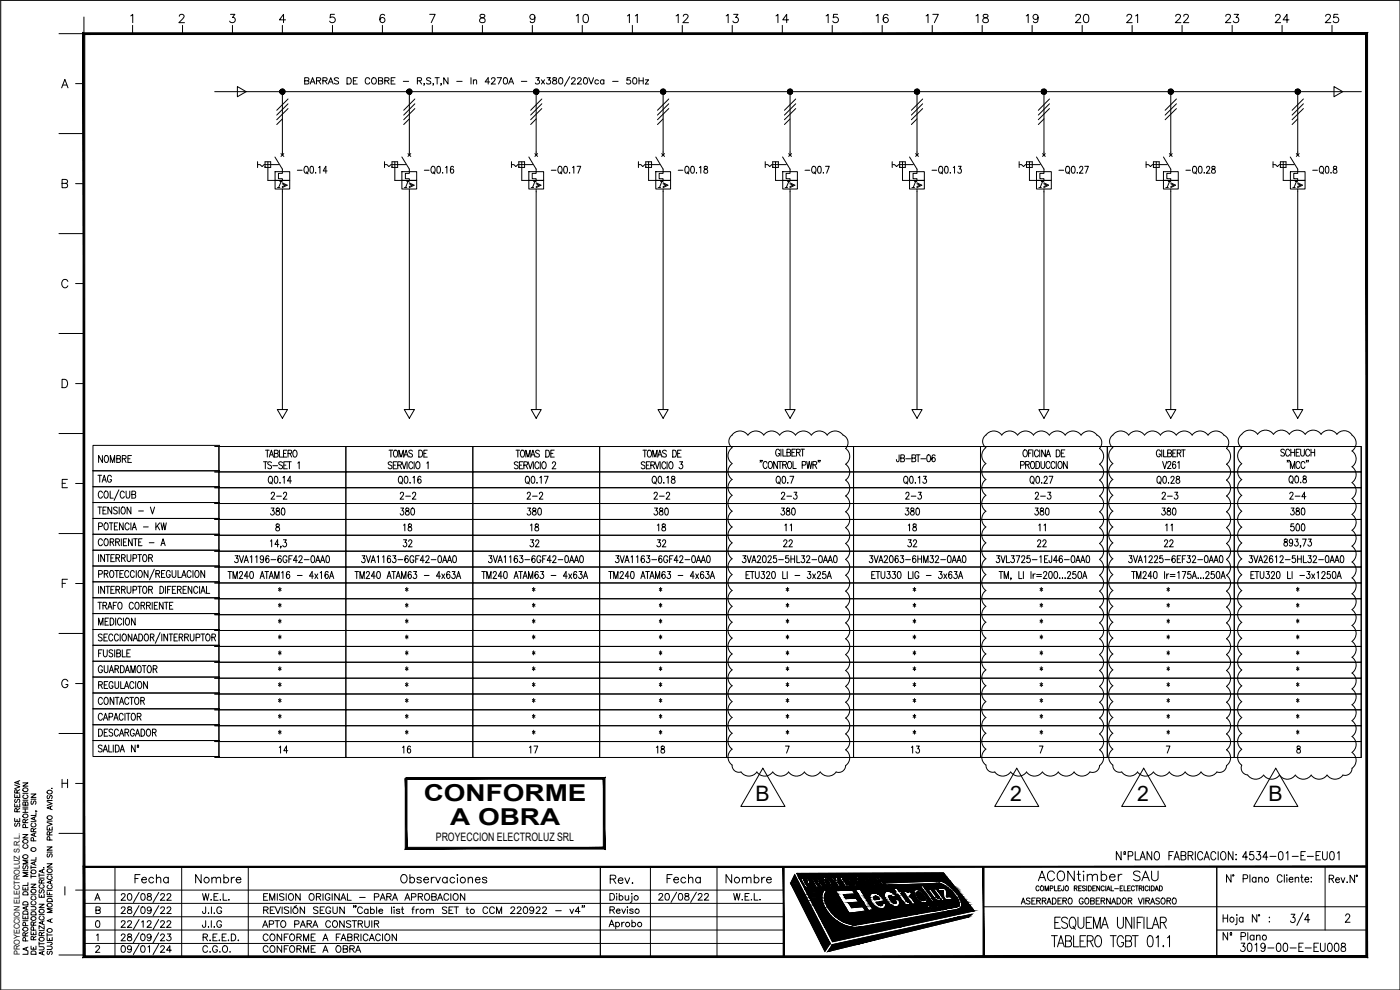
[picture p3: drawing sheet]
<svg xmlns="http://www.w3.org/2000/svg" width="420mm" height="297mm" viewBox="0 0 420 297" stroke-linecap="round" stroke-linejoin="round" font-family="sans-serif">
<defs><g id="words">
<text font-size="7.5" x="386.3" y="279">3/4</text>
<g font-size="7">
<text x="127.2" y="240.4">CONFORME</text>
<text x="135.1" y="247.7">A OBRA</text>
</g>
<text font-size="6.6" x="310.8" y="265.6">ACONtimber SAU</text>
<g font-size="6.4">
<text x="226.7" y="240.3">B</text>
<text x="303.2" y="240.3">2</text>
<text x="341.3" y="240.3">2</text>
<text x="380.7" y="240.3">B</text>
</g>
<g font-size="5.7">
<text x="172.2" y="8.1">10</text>
<text x="187.3" y="8.1">11</text>
<text x="202.1" y="8.1">12</text>
<text x="217" y="8.1">13</text>
<text x="232.1" y="8.1">14</text>
<text x="246.9" y="8.1">15</text>
<text x="262.1" y="8.1">16</text>
<text x="276.9" y="8.1">17</text>
<text x="292.1" y="8.1">18</text>
<text x="306.9" y="8.1">19</text>
<text x="321.7" y="8.1">20</text>
<text x="337.3" y="8.1">21</text>
<text x="351.7" y="8.1">22</text>
<text x="366.9" y="8.1">23</text>
<text x="381.7" y="8.1">24</text>
<text x="396.9" y="8.1">25</text>
<text x="372.2" y="259.3">4534-01-E-EU01</text>
<text x="39.5" y="266">Fecha</text>
<text x="57.9" y="266">Nombre</text>
<text x="119.2" y="266">Observaciones</text>
<text x="182.4" y="266.3">Rev.</text>
<text x="199.3" y="266">Fecha</text>
<text x="217" y="266">Nombre</text>
<text x="371.5" y="286.8">3019-00-E-EU008</text>
</g>
<g font-size="5.3">
<text x="28.6" y="140.1">NOMBRE</text>
<text x="28.6" y="146">TAG</text>
<text x="80.4" y="151">2-2</text>
<text x="80.4" y="155.9">380</text>
<text x="119.2" y="151">2-2</text>
<text x="119.2" y="155.9">380</text>
<text x="157.3" y="151">2-2</text>
<text x="157.3" y="155.9">380</text>
<text x="195.4" y="151">2-2</text>
<text x="195.4" y="155.9">380</text>
<text x="233.5" y="151">2-3</text>
<text x="233.5" y="155.9">380</text>
<text x="270.9" y="151">2-3</text>
<text x="270.9" y="155.9">380</text>
<text x="309.7" y="151">2-3</text>
<text x="309.7" y="155.9">380</text>
<text x="347.8" y="151">2-3</text>
<text x="347.8" y="155.9">380</text>
<text x="386.3" y="151">2-4</text>
<text x="120.3" y="160.5">18</text>
<text x="158.4" y="160.5">18</text>
<text x="196.5" y="160.5">18</text>
<text x="234.6" y="160.5">11</text>
<text x="271.6" y="160.5">18</text>
<text x="310.8" y="160.5">11</text>
<text x="348.9" y="160.5">11</text>
<text x="386.3" y="160.5">500</text>
<text x="119.9" y="165.5">32</text>
<text x="158" y="165.5">32</text>
<text x="196.1" y="165.5">32</text>
<text x="234.2" y="165.5">22</text>
<text x="271.6" y="165.5">32</text>
<text x="310.4" y="165.5">22</text>
<text x="348.5" y="165.5">22</text>
<text x="82.9" y="227.2">14</text>
<text x="119.9" y="227.2">16</text>
<text x="158" y="227.2">17</text>
<text x="196.1" y="227.2">18</text>
<text x="272.7" y="227.2">13</text>
<text x="78" y="283.6">CONFORME A FABRICACION</text>
</g>
<g font-size="4.9">
<text x="386.3" y="155.6">380</text>
<text x="27.5" y="271.3">A</text>
<text x="78.3" y="271.3">EMISION ORIGINAL - PARA APROBACION</text>
<text x="182" y="275.2">Reviso</text>
<text x="78" y="279.4">APTO PARA CONSTRUIR</text>
<text x="78" y="286.8">CONFORME A OBRA</text>
</g>
<text font-size="4.4" x="7.1" y="249.1" transform="rotate(-90 7.1 249.1)">SE RESERVA</text>
<g font-size="4">
<text x="82.6" y="178.5">*</text>
<text x="120.6" y="178.5">*</text>
<text x="158.8" y="178.5">*</text>
<text x="234.9" y="178.5">*</text>
<text x="273" y="178.5">*</text>
<text x="311.1" y="178.5">*</text>
<text x="388.1" y="178.5">*</text>
<text x="82.6" y="183.4">*</text>
<text x="120.6" y="183.4">*</text>
<text x="158.8" y="183.4">*</text>
<text x="234.9" y="183.4">*</text>
<text x="273" y="183.4">*</text>
<text x="311.1" y="183.4">*</text>
<text x="388.1" y="183.4">*</text>
<text x="82.6" y="188">*</text>
<text x="120.6" y="188">*</text>
<text x="158.8" y="188">*</text>
<text x="234.9" y="188">*</text>
<text x="273" y="188">*</text>
<text x="311.1" y="188">*</text>
<text x="388.1" y="188">*</text>
<text x="82.6" y="193">*</text>
<text x="82.6" y="197.6">*</text>
<text x="120.6" y="193">*</text>
<text x="120.6" y="197.6">*</text>
<text x="158.8" y="193">*</text>
<text x="158.8" y="197.6">*</text>
<text x="196.8" y="197.6">*</text>
<text x="234.9" y="193">*</text>
<text x="234.9" y="197.6">*</text>
<text x="273" y="193">*</text>
<text x="273" y="197.6">*</text>
<text x="311.1" y="193">*</text>
<text x="311.1" y="197.6">*</text>
<text x="388.1" y="193">*</text>
<text x="388.1" y="197.6">*</text>
<text x="82.6" y="202.5">*</text>
<text x="120.6" y="202.5">*</text>
<text x="158.8" y="202.5">*</text>
<text x="234.9" y="202.5">*</text>
<text x="273" y="202.5">*</text>
<text x="311.1" y="202.5">*</text>
<text x="388.1" y="202.5">*</text>
<text x="82.6" y="207.1">*</text>
<text x="120.6" y="207.1">*</text>
<text x="158.8" y="207.1">*</text>
<text x="234.9" y="207.1">*</text>
<text x="273" y="207.1">*</text>
<text x="311.1" y="207.1">*</text>
<text x="388.1" y="207.1">*</text>
<text x="82.6" y="212">*</text>
<text x="120.6" y="212">*</text>
<text x="158.8" y="212">*</text>
<text x="234.9" y="212">*</text>
<text x="273" y="212">*</text>
<text x="311.1" y="212">*</text>
<text x="388.1" y="212">*</text>
<text x="82.6" y="216.6">*</text>
<text x="82.6" y="221.5">*</text>
<text x="120.6" y="216.6">*</text>
<text x="120.6" y="221.5">*</text>
<text x="158.8" y="216.6">*</text>
<text x="158.8" y="221.5">*</text>
<text x="196.8" y="216.6">*</text>
<text x="196.8" y="221.5">*</text>
<text x="234.9" y="216.6">*</text>
<text x="234.9" y="221.5">*</text>
<text x="273" y="216.6">*</text>
<text x="273" y="221.5">*</text>
<text x="311.1" y="216.6">*</text>
<text x="311.1" y="221.5">*</text>
<text x="388.1" y="216.6">*</text>
</g>
<text font-size="3.5" x="130.8" y="252.4">PROYECCION ELECTROLUZ SRL</text>
<text font-size="2.4" x="5.9" y="286.6" transform="rotate(-90 5.9 286.6)">PROYECCION ELECTROLUZ S.R.L.</text>
</g></defs>
<!-- layer: Principal -->
<g fill="none" stroke="#000" stroke-width=".3">
<path d="M.2 .1h420v296.9h-420zM64.4 27.5h344.2M84.8 27.5v18.1M122.9 27.5v18.1M160.9 27.5v18.1M199 27.5v18.1M237.1 27.5v18.1M275.2 27.5v18.1M313.3 27.5v18.1M351.4 27.5v18.1M389.5 27.5v18.1M84.8 57.5v65.4"/>
<path d="M122.9 57.5v65.4M160.9 57.5v65.4M199 57.5v65.4M237.1 57.5v65.4M275.2 57.5v65.4M313.3 57.5v65.4M351.4 57.5v65.4M389.5 57.5v65.4M64.4 134h1.3v7.6h-1.3h1.3v4.7h-1.3h1.3v4.8h-1.3h1.3v4.8h-1.3h1.3v4.7h-1.3h1.3v4.8h-1.3h1.3v4.7h-1.3h1.3v4.8h-1.3h1.3v4.7h-1.3h1.3v4.8h-1.3h1.3v4.8h-1.3h1.3v4.8h-1.3h1.3v4.7h-1.3h1.3v4.8h-1.3h1.3v4.7h-1.3h1.3v4.8h-1.3h1.3v4.7h-1.3h1.3v4.8h-1.3h1.3v4.8h-1.3M65.7 134h38.1v7.6h-38.1zM66 133.6h-38.1v7.7M103.8 134h38.1v7.6h-38.1z"/>
<path d="M141.9 134h38.1v7.6h-38.1zM180 134h38.1v7.6h-38.1zM218.1 134h38.1v7.6h-38.1zM256.2 134h38.1v7.6h-38.1zM294.3 134h38v7.6h-38zM332.3 134h38.1v7.6h-38.1zM370.4 134h38.1v7.6h-38.1zM408.6 134l-.1 7.6M27.9 141.3v4.7h38.1h-38.1v4.8h38.1h-38.1v4.8h38.1h-38.1v4.7h38.1h-38.1v4.8h38.1h-38.1v4.7h38.1h-38.1v4.8h38.1h-38.1v4.8h38.1h-38.1v4.7h38.1h-38.1v4.8h38.1h-38.1v4.7h38.1h-38.1v4.8h38.1h-38.1v4.7h38.1h-38.1v4.8h38.1h-38.1v4.8h38.1h-38.1v4.8h38.1h-38.1v4.7h38.1h-38.1v4.8h38.1M27.9 141.3h38.1M65.7 141.6h38.1v4.7h-38.1zM65.7 146.3h38.1v4.8h-38.1z"/>
<path d="M65.7 151.1h38.1v4.8h-38.1zM65.7 155.9h38.1v4.7h-38.1zM103.8 141.6h38.1v4.7h-38.1zM103.8 146.3h38.1v4.8h-38.1zM103.8 151.1h38.1v4.8h-38.1zM103.8 155.9h38.1v4.7h-38.1zM141.9 141.6h38.1v4.7h-38.1zM141.9 146.3h38.1v4.8h-38.1zM141.9 151.1h38.1v4.8h-38.1zM141.9 155.9h38.1v4.7h-38.1zM180 141.6h38.1v4.7h-38.1zM180 146.3h38.1v4.8h-38.1z"/>
<path d="M180 151.1h38.1v4.8h-38.1zM180 155.9h38.1v4.7h-38.1zM218.1 141.6h38.1v4.7h-38.1zM218.1 146.3h38.1v4.8h-38.1zM218.1 151.1h38.1v4.8h-38.1zM218.1 155.9h38.1v4.7h-38.1zM256.2 141.6h38.1v4.7h-38.1zM256.2 146.3h38.1v4.8h-38.1zM256.2 151.1h38.1v4.8h-38.1zM256.2 155.9h38.1v4.7h-38.1zM294.3 141.6h38v4.7h-38zM294.3 146.3h38v4.8h-38z"/>
<path d="M294.3 151.1h38v4.8h-38zM294.3 155.9h38v4.7h-38zM332.3 141.6h38.1v4.7h-38.1zM332.3 146.3h38.1v4.8h-38.1zM332.3 151.1h38.1v4.8h-38.1zM332.3 155.9h38.1v4.7h-38.1zM370.4 141.6h38.1v4.7h-38.1zM370.4 146.3h38.1v4.8h-38.1zM370.4 151.1h38.1v4.8h-38.1zM370.4 155.9h38.1v4.7h-38.1zM408.5 141.6l.1 4.7M408.5 146.3l.1 4.8"/>
<path d="M408.5 151.1l.1 4.8M408.5 155.9l.1 4.7M408.5 141.6h.1M408.5 146.3h.1M408.5 151.1h.1M408.5 155.9h.1M65.7 160.6h38.1v4.8h-38.1zM65.7 165.4h38.1v4.7h-38.1zM65.7 170.1h38.1v4.8h-38.1zM65.7 179.6h38.1v4.8h-38.1zM65.7 174.9h38.1v4.7h-38.1zM103.8 160.6h38.1v4.8h-38.1z"/>
<path d="M103.8 165.4h38.1v4.7h-38.1zM103.8 170.1h38.1v4.8h-38.1zM103.8 179.6h38.1v4.8h-38.1zM103.8 174.9h38.1v4.7h-38.1zM141.9 160.6h38.1v4.8h-38.1zM141.9 165.4h38.1v4.7h-38.1zM141.9 170.1h38.1v4.8h-38.1zM141.9 179.6h38.1v4.8h-38.1zM141.9 174.9h38.1v4.7h-38.1zM180 160.6h38.1v4.8h-38.1zM180 165.4h38.1v4.7h-38.1zM180 170.1h38.1v4.8h-38.1z"/>
<path d="M180 179.6h38.1v4.8h-38.1zM180 174.9h38.1v4.7h-38.1zM218.1 160.6h38.1v4.8h-38.1zM218.1 165.4h38.1v4.7h-38.1zM218.1 170.1h38.1v4.8h-38.1zM218.1 179.6h38.1v4.8h-38.1zM218.1 174.9h38.1v4.7h-38.1zM256.2 160.6h38.1v4.8h-38.1zM256.2 165.4h38.1v4.7h-38.1zM256.2 170.1h38.1v4.8h-38.1zM256.2 179.6h38.1v4.8h-38.1zM256.2 174.9h38.1v4.7h-38.1z"/>
<path d="M294.3 160.6h38v4.8h-38zM294.3 165.4h38v4.7h-38zM294.3 170.1h38v4.8h-38zM294.3 179.6h38v4.8h-38zM294.3 174.9h38v4.7h-38zM332.3 160.6h38.1v4.8h-38.1zM332.3 165.4h38.1v4.7h-38.1zM332.3 170.1h38.1v4.8h-38.1zM332.3 179.6h38.1v4.8h-38.1zM332.3 174.9h38.1v4.7h-38.1zM370.4 160.6h38.1v4.8h-38.1zM370.4 165.4h38.1v4.7h-38.1z"/>
<path d="M370.4 170.1h38.1v4.8h-38.1zM370.4 179.6h38.1v4.8h-38.1zM370.4 174.9h38.1v4.7h-38.1zM408.5 160.6l.1 4.8M408.5 165.4l.1 4.7M408.5 170.1l.1 4.8M408.5 179.6l.1 4.8M408.5 174.9l.1 4.7M408.5 160.6h.1M408.5 165.4h.1M408.5 170.1h.1M408.5 179.6h.1"/>
<path d="M408.5 174.9h.1M65.7 198.7h38.1v4.8h-38.1zM65.7 184.4h38.1v4.8h-38.1zM65.7 194h38.1v4.7h-38.1zM65.7 189.2h38.1v4.8h-38.1zM103.8 198.7h38.1v4.8h-38.1zM103.8 184.4h38.1v4.8h-38.1zM103.8 194h38.1v4.7h-38.1zM103.8 189.2h38.1v4.8h-38.1zM141.9 198.7h38.1v4.8h-38.1zM141.9 184.4h38.1v4.8h-38.1zM141.9 194h38.1v4.7h-38.1z"/>
<path d="M141.9 189.2h38.1v4.8h-38.1zM180 198.7h38.1v4.8h-38.1zM180 184.4h38.1v4.8h-38.1zM180 194h38.1v4.7h-38.1zM180 189.2h38.1v4.8h-38.1zM218.1 198.7h38.1v4.8h-38.1zM218.1 184.4h38.1v4.8h-38.1zM218.1 194h38.1v4.7h-38.1zM218.1 189.2h38.1v4.8h-38.1zM256.2 198.7h38.1v4.8h-38.1zM256.2 184.4h38.1v4.8h-38.1zM256.2 194h38.1v4.7h-38.1z"/>
<path d="M256.2 189.2h38.1v4.8h-38.1zM294.3 198.7h38v4.8h-38zM294.3 184.4h38v4.8h-38zM294.3 194h38v4.7h-38zM294.3 189.2h38v4.8h-38zM332.3 198.7h38.1v4.8h-38.1zM332.3 184.4h38.1v4.8h-38.1zM332.3 194h38.1v4.7h-38.1zM332.3 189.2h38.1v4.8h-38.1zM370.4 198.7h38.1v4.8h-38.1zM370.4 184.4h38.1v4.8h-38.1zM370.4 194h38.1v4.7h-38.1z"/>
<path d="M370.4 189.2h38.1v4.8h-38.1zM408.5 198.7l.1 4.8M408.5 184.4l.1 4.8M408.5 194l.1 4.7M408.5 189.2l.1 4.8M408.5 198.7h.1M408.5 184.4h.1M408.5 194h.1M408.5 189.2h.1M65.7 203.5h38.1v4.7h-38.1zM65.7 208.2h38.1v4.8h-38.1zM65.7 213h38.1v4.7h-38.1z"/>
<path d="M65.7 217.7h38.1v4.8h-38.1zM103.8 203.5h38.1v4.7h-38.1zM103.8 208.2h38.1v4.8h-38.1zM103.8 213h38.1v4.7h-38.1zM103.8 217.7h38.1v4.8h-38.1zM141.9 203.5h38.1v4.7h-38.1zM141.9 208.2h38.1v4.8h-38.1zM141.9 213h38.1v4.7h-38.1zM141.9 217.7h38.1v4.8h-38.1zM180 203.5h38.1v4.7h-38.1zM180 208.2h38.1v4.8h-38.1zM180 213h38.1v4.7h-38.1z"/>
<path d="M180 217.7h38.1v4.8h-38.1zM218.1 203.5h38.1v4.7h-38.1zM218.1 208.2h38.1v4.8h-38.1zM218.1 213h38.1v4.7h-38.1zM218.1 217.7h38.1v4.8h-38.1zM256.2 203.5h38.1v4.7h-38.1zM256.2 208.2h38.1v4.8h-38.1zM256.2 213h38.1v4.7h-38.1zM256.2 217.7h38.1v4.8h-38.1zM294.3 203.5h38v4.7h-38zM294.3 208.2h38v4.8h-38zM294.3 213h38v4.7h-38z"/>
<path d="M294.3 217.7h38v4.8h-38zM332.3 203.5h38.1v4.7h-38.1zM332.3 208.2h38.1v4.8h-38.1zM332.3 213h38.1v4.7h-38.1zM332.3 217.7h38.1v4.8h-38.1zM370.4 203.5h38.1v4.7h-38.1zM370.4 208.2h38.1v4.8h-38.1zM370.4 213h38.1v4.7h-38.1zM370.4 217.7h38.1v4.8h-38.1zM408.5 203.5l.1 4.7M408.5 208.2l.1 4.8M408.5 213l.1 4.7"/>
<path d="M408.5 217.7l.1 4.8M408.5 203.5h.1M408.5 208.2h.1M408.5 213h.1M408.5 217.7h.1M9.3 238.2h1.5l-1.5 1.1h1.5M9.3 239.8h1.5M14.4 238.7l-.3 .3 .3 .7 .3-.2 .5-.8 .5 .3-.2 .7M14.4 237.2a.72 .72 0 0 1 1-.1 .72 .72 0 0 1 0 1.1 .72 .72 0 0 1-1-.1l-.3-.3zM15.5 236.5h.1M65.7 222.5h38.1v4.8h-38.1zM103.8 222.5h38.1v4.8h-38.1z"/>
<path d="M141.9 222.5h38.1v4.8h-38.1zM180 222.5h38.1v4.8h-38.1zM218.1 222.5h38.1v4.8h-38.1zM256.2 222.5h38.1v4.8h-38.1zM294.3 222.5h38v4.8h-38zM332.3 222.5h38.1v4.8h-38.1zM370.4 222.5h38.1v4.8h-38.1zM408.5 222.5l.1 4.8M408.5 222.5h.1M6.9 250.4h1.5l-1.5 1h1.5M6.9 256.7a.71 .71 0 0 1 1-.2 .71 .71 0 0 1 .3 1 .74 .74 0 0 1-.9 .1 .74 .74 0 0 1-.4-.9zM7.1 259.7l-.2 .4 .2 .7 .4-.2 .3-.8 .4-.1 .2 .4-.2 .7"/>
<path d="M7.1 252a.67 .67 0 0 1 1-.1 .67 .67 0 0 1-.1 1.1 .66 .66 0 0 1-.9-.1 .66 .66 0 0 1 0-.9zM7.2 253.4a.62 .62 0 0 0-.3 .9 .62 .62 0 0 0 .9 .2 .56 .56 0 0 0 .6-.4 .56 .56 0 0 0-.4-.7M8.4 258.1h-1.5l1.5 .6-1.5 .5h1.5M9.3 259.7v1.1M9.3 246.5h1.5M9.5 240.3l-.2 .4 .2 .6 .3-.1 .6-.9 .4 .4-.2 .6M9.7 247a.55 .55 0 0 0-.4 .7 .55 .55 0 0 0 .6 .4h.3a.55 .55 0 0 0 .6-.4 .55 .55 0 0 0-.3-.7M10 249.5l-.1-.8h-.5l-.1 .8h1.5M10.1 252.3l-.1-.9h-.6l-.1 .9h1.5M10.3 245.2v.7M10.3 250.1v.7M10.3 258.7v.7"/>
<path d="M10.7 243.3l.4 .1M10.8 258.5l-1.5 .5 1.5 .6M10.8 257.2v.9h-1.5M10.8 249.9l-1.5 .6 1.5 .5M10.8 245l-1.5 .6 1.5 .6M10.8 243.8v.9h-1.5M10.8 248.5l-.8 .5M14.1 259.2h1.6l-1.6 1h1.6M14.1 254.1h1.6l-1.6 1h1.6M14.1 248.1v.9h1.6v-.9M14.1 246.7l1.6 .6-1.6 .6M14.1 240.5l1.6 .6-1.6 .6"/>
<path d="M14.1 255.7h1.6M14.1 246.4h1.6M14.1 240.2h1.6M14.2 245a.71 .71 0 0 1 1-.3 .71 .71 0 0 1 .3 1 .74 .74 0 0 1-.9 .1 .74 .74 0 0 1-.4-.8zM14.4 256.2l-.3 .3 .1 .5h.5l.4-.8h.4l.2 .3-.2 .7M14.9 250.5l-.1-.8-.5-.1-.2 .9h1.6M14.9 248.4v.6M14.9 252v-.9h-.7l-.1 .9h1.6M15.2 242v.7M15.7 241.8l-1.6 .6 1.6 .5M15.7 249.5l-.8 .5M6.9 274.7v1h1.5v-1"/>
<path d="M6.9 266.1v.9h1.5v-.9M6.9 276.3h1.5M6.9 261.2h1.5M6.9 273.6a.84 .84 0 0 1 1.5 .2v.5h-1.5zM6.9 270.8a.83 .83 0 0 1 1-.2 .83 .83 0 0 1 .5 .9h-1.5zM7.1 278.4a.69 .69 0 0 1 .9-.2 .69 .69 0 0 1 .2 1 .69 .69 0 0 1-1 .1 .69 .69 0 0 1-.1-.9zM7.1 267.7a.82 .82 0 0 1 .9-.1 .82 .82 0 0 1 .4 .9h-1.5zM7.6 266.4v.6M7.6 275.1v.6M7.7 277.7l-.2-.9-.3-.1-.3 .4v.6h1.5M7.9 272.1v.7M8.4 271.9l-1.5 .5 1.5 .6"/>
<path d="M8.4 264.8v.9h-1.5M8.4 261.8h-1.5l1.5 .6-1.5 .6h1.5M8.4 279.8l-.8 .5M9.3 279.5v.9h1.5v-.9M9.3 272h1.1l.4 .4-.1 .4-.3 .2h-1.1M9.3 265.3h1.5l-1.5 1h1.5M9.3 268.5h1.5M9.3 263h1.5M9.3 262.5v1M9.3 260.3h1.5M9.4 273.8a.88 .88 0 0 1 1.4 .2v.5h-1.5zM9.7 270.5a.55 .55 0 0 0-.4 .6 .55 .55 0 0 0 .6 .4h.3a.55 .55 0 0 0 .6-.4 .55 .55 0 0 0-.3-.6"/>
<path d="M9.7 269a.55 .55 0 0 0-.4 .6 .55 .55 0 0 0 .6 .4h.3a.55 .55 0 0 0 .6-.4 .55 .55 0 0 0-.3-.6M10 277.6l-.1-.9h-.5l-.1 .9h1.5M10 279.9v.5M10.1 279.1l-.1-.9-.4-.1-.2 .1-.1 .9h1.5M10.8 276.6l-.8 .5M11.7 271.3h1.6l-1.6 1h1.6M11.7 268.3v.9h1.6v-.9M11.7 262.1v1M11.7 279.2h1.6M11.7 274.4h1.6M11.7 263.5h1.6M11.7 262.6h1.6"/>
<path d="M11.8 273.1a.69 .69 0 0 1 1-.3 .69 .69 0 0 1 .2 1 .72 .72 0 0 1-.9 .1 .72 .72 0 0 1-.3-.8zM11.9 266.9l-.2 .4 .2 .7 .4-.2 .5-.9 .5 .4-.3 .7M12.1 274.9a.62 .62 0 0 0-.3 .9 .62 .62 0 0 0 .9 .2 .56 .56 0 0 0 .5-.4 .56 .56 0 0 0-.3-.7M12.1 265.5a.6 .6 0 0 0-.3 .8 .6 .6 0 0 0 .9 .2 .54 .54 0 0 0 .6-.4 .54 .54 0 0 0-.4-.6M12.4 265l-.1-1h-.4l-.2 1h1.6M12.4 268.7v.5M12.7 261v.7M12.7 276.5v.7M13.2 260.3v.2zM13.3 277.7v1.1l-1.6-1.1v1.1M13.3 276.3l-1.6 .6 1.6 .5M13.3 260.8l-1.6 .6 1.6 .5"/>
<path d="M13.3 279.7l-.9 .5M13.3 263.9l-.9 .5M14.1 267.5v1h1.6M14.1 269h1.6M14.1 267.2h1.6M14.1 262.3h1.6M14.2 278.9a.71 .71 0 0 1 1-.3 .71 .71 0 0 1 .3 1 .74 .74 0 0 1-.9 .1 .74 .74 0 0 1-.4-.8zM14.2 271.3a.71 .71 0 0 1 1-.3 .71 .71 0 0 1 .3 1 .74 .74 0 0 1-.9 .1 .74 .74 0 0 1-.4-.8zM14.2 269.8a.84 .84 0 0 1 1.5 .2v.5h-1.6zM14.2 261a.7 .7 0 0 1 1-.3 .7 .7 0 0 1 .3 .9 .73 .73 0 0 1-.9 .2 .73 .73 0 0 1-.4-.8zM14.5 265.6a.62 .62 0 0 0-.3 .8 .62 .62 0 0 0 .9 .3 .56 .56 0 0 0 .6-.5 .56 .56 0 0 0-.4-.6M14.5 262.8a.62 .62 0 0 0-.3 .8 .62 .62 0 0 0 .9 .3 .56 .56 0 0 0 .6-.5 .56 .56 0 0 0-.4-.6"/>
<path d="M14.9 267.9v.6M15.2 264.4v.7M15.2 275.9v.7M15.7 275.7l-1.6 .6 1.6 .5M15.7 272.7h-1.6l1.6 .5-1.6 .6h1.6M15.7 264.1l-1.6 .6 1.6 .6M25.2 267.1h210M25.2 275.1h210M25.2 271h210M25.2 279h210M34.5 260.1v26.9M54.5 260.1v26.9"/>
<path d="M74.5 260.1v26.9M180.2 260.1v26.9M195.2 260.1v26.9M215.2 260.1v26.9M238.5 262.5l10.6 20.6-1.5 2.3-10.3-20.4zM239.1 262.1l44.1-.2 9.2 11.4-42.5 9.3zM240.2 263.5h1.7a1.07 1.07 0 0 1 .8 1.7h-.8l.6 1.2h-.7zM241.2 263.9l.7 .1 .3 .7-.6 .1zM242.1 264.2h.1M245.1 263.4l.7 .5 .2 .9M245.1 263.4l-1.7 .1 1.7 2.9M245.2 264l-.2-.2h-.8l.5 .9h.5"/>
<path d="M245.2 264.1l.2 .3-.3 .3M245.5 265l.4 .2M245.5 265.1h-.6l.8 1.2-.6 .1M245.9 265.3l.6 1h.7l-.7-1M246 264.8l.5 .4M247.2 263.3a2.23 2.23 0 0 1 2.2 2.8 2.23 2.23 0 0 1-2.2-2.8zM247.7 263.8a2.01 2.01 0 0 1 1.3 2 2.01 2.01 0 0 1-1.3-2zM249.2 263.3h.7l1 .9-.2-.9h.7l.1 1.4 .8 1.4h-.7l-.6-1.1zM250.8 267.3l5-.3 .7 1.2-3.4 .2 .8 1.2 3-.2 .8 1.3-3.1 .2 1 1.5 3.3-.4 .9 1.3-5 .7zM251.9 263.3l1.6-.1 .4 .5h-1l.4 .7 .8-.1 .3 .5h-.8l.4 .7h1l.3 .5h-1.6zM255.8 264l-.5-.4a1.75 1.75 0 0 0 1.2 1.8l-.1-.5M256.2 264h-.4"/>
<path d="M256.3 263.9a1.19 1.19 0 0 0-1.7-.6 2.72 2.72 0 0 0 2.2 2.6l.1-1h-.5M256.3 277.5h.1M256.7 266.9l1.4-.1 4 6.2-1.5 .2zM258.4 263.7l-.7-.6-.7-.1a2.49 2.49 0 0 0 2.1 2.8l.2-.5-.2-.5h-.4l.1 .6a1.75 1.75 0 0 1-1.2-1.9l.5 .4M258.4 263.7l.1 .2-.4 .1M258.8 263.1h.5l1.7 2.5h-.6zM260.5 263.1a2.09 2.09 0 0 1 2.1 2.5 2.09 2.09 0 0 1-2.1-2.5zM260.9 263.4a2.14 2.14 0 0 1 1.3 1.9 2.14 2.14 0 0 1-1.3-1.9zM262.3 263.2l.5-.1 1.4 1.3-.8-1.2 .4-.1 1.6 2.3-.5 .1-1.4-1.3 .9 1.3-.4 .1zM263.8 269.7a.88 .88 0 0 0-.6-.7 .88 .88 0 0 0-1 .3l.2 .6M263.9 269.8l-1.5 .1M265.5 270.4a3.6 3.6 0 0 0-4-2.3 2.21 2.21 0 0 0 .5 3.3l1 .8a1.65 1.65 0 0 0 2.8-.7v-.5l-1 .2-.1 .4-.5 .1-1.3-.9 2.7-.4"/>
<path d="M268 269.2a.86 .86 0 0 0-1.2-.4 2.55 2.55 0 0 0 1.9 2.3l.2-.4-.3-.7 1.1-.1M269.2 269l-1-.9a1.77 1.77 0 0 0-2.7-.2 3.7 3.7 0 0 0 3.9 4 1.38 1.38 0 0 0 .3-2.1M269.2 269.1l-1.2 .1M271.2 270.8l.5 .5 1.1 .2M272.3 267.7l-.2-.4-1.1 .1 2.8 3.9 1-.1-1.6-2.3M272.4 267.7h.1M272.5 270.6l-.5-.2-1.5-2.1 .5-.1-.5-.8-.5 .1-.8-1.1-1.1 .1 .8 1.1-.5 .1 .5 .7 .5-.1 1.9 2.7M272.6 270.7l.7 .8-.6 .1M272.8 267.2h.1M272.8 267.1l-.4 .6M273 267.2l.8 1.2M273.7 268.4l-.4 .1-.1 .4"/>
<path d="M273.8 268.4h.1M274.5 267.1a3.1 3.1 0 0 1 3.7 2.4 .97 .97 0 0 1-.2 1.2 .97 .97 0 0 1-1.2 .2 3.7 3.7 0 0 1-2.5-3.5zM275.2 267.7l.6-.1 .9 .5 .7 .8 .2 .7a.66 .66 0 0 1-1.1 .3h-.4l-1-1.2-.1-.5zM276.1 265.7l.8-.1 3.6 4.9-.8 .1zM277.8 271.1l.5-.2 .5 .1 .4 .5h-.9l1.4 .5 .5 .7v.4a.7 .7 0 0 1-1 0l-.5-.6 .4-.1 .3 .4 .2-.2-1.2-.4-.7-.8zM278.5 270.9h.1M278.5 266.8l.8-.1 1.8 2.5 .7 .3 .1-.4-1.8-2.4 .8-.1 2.6 3.5-.8 .1-.4-.5v.4a.92 .92 0 0 1-1.4-.2zM280.3 272.8h.3l.4 .3-.4 .1zM281.3 266.6l2.2-.1 .5 .7 .1 1.9 1.2-.2 .6 .9-2 .3-.7-1-.1-1.8-1.2 .1zM281.4 271l-.7-.1 .5 .8 .3-.1M281.4 271l.2 .3M281.6 271.2l-.2 .4"/>
<path d="M281.8 264.3l.6 .1M281.9 264.3l-16.5 .7 .4 .6 16.5-.5M282 271.3v.4l.4 .1M282 271.3a1.12 1.12 0 0 0-1.6-.6l-.1 .3 1.5 2 .5-.1-.7-.9 .5 .1 .6 .7 .4-.1-.7-.9M282.3 265.1a9.6 9.6 0 0 1 5.6 6.3l-.2 .5M282.4 270.4l.5-.1 1.4 1.8 .6-.1 .3 .4-1 .2zM282.4 264.4a10.2 10.2 0 0 1 6.2 7l-.4 1M283 272.4l.3-.1 .3 .4h-.3zM285 272l.4-.1 .3 .4-.4 .1zM287.4 272.8l-29 5.3a10.7 10.7 0 0 1-11.8-8.7l.1-1 .7-1.5 .7 .3a4.9 4.9 0 0 0 .9 6 10.7 10.7 0 0 0 7.4 4.3M287.4 272l-29.5 5.4-1.5 .1M287.6 271.9l-.2 .1"/>
<path d="M288.2 272.4l-.8 .4M295.2 272.1h115M365.2 279h45M365.2 260.1v26.9M397.7 260.1v18.9M7.6 280.8l-.1-.9-.3-.1-.3 .3v.7h1.5M7.7 282.3l-.1-.8-.4-.2-.3 .4v.6h1.5M7.9 284.4v.7M8.4 285.4v.9h-1.5M8.4 284.2l-1.5 .5 1.5 .6M9.3 283.9v.9h1.5v-.9M9.4 285.6a.83 .83 0 0 1 1.4 .2v.5h-1.5z"/>
<path d="M10 282l-.1-.9-.3-.1-.2 .1-.1 .9h1.5M10 284.3v.5M10.8 281l-.8 .5M11.7 284l1.3 .1 .3 .4-.1 .3-.4 .2h-1.1M11.7 283.2h1.6M11.7 282.6v1.1M11.8 281.5a.69 .69 0 0 1 1-.3 .69 .69 0 0 1 .2 1 .72 .72 0 0 1-.9 .1 .72 .72 0 0 1-.3-.8zM12.4 280.7l-.1-.9h-.4l-.2 .9h1.6M12.7 285.6v.7M13.3 285.4l-1.6 .5 1.6 .6M14.1 283.9h1.1l.5 .4-.1 .4-.4 .2h-1.1M14.1 282.7l1.4 .1 .1 .5-.4 .1"/>
<path d="M14.1 281.2v1h1.6v-1M14.1 280.5h1.6M14.1 280v1M14.4 285.4l-.3 .3 .1 .5 .4 .1 .5-.9h.4l.2 .3-.2 .7M14.9 281.6v.6M25.2 283.1h210M249.9 283.4l41.8-9.1-1 .9-42.3 10.3z"/>
<circle cx="10" cy="254.9" r=".69"/>
<circle cx="10" cy="275.6" r=".68"/>
<circle cx="10" cy="267.4" r=".68"/>
<circle cx="10" cy="261.6" r=".69"/>
</g>
<!-- layer: SIM_SIMBOLOS -->
<g fill="none" stroke="#000" stroke-width=".3">
<path d="M77.3 48.5v1.8M77.3 49.4h.8l.6 .6 .5-.6h4.5M79.5 50.2h.1M79.5 48.5h1.7v1.7h-1.7zM80.4 48.5v5.6h2.2M82.5 47.1l2.3 3.6v1.3h-1.2v1.6h1.2v.5M82.6 51.5h4.4v2.6h-4.4zM82.6 54.1h4.4v2.6h-4.4zM83.3 56.3h.7M84 54.5h.7M84.3 46.1l.9 .8M84.4 54.5l-.8 1.8"/>
<path d="M84.7 54.8l1.5 .8-1.5 .7M84.7 55.1l.9 .5-.9 .4M84.8 45.6v.9M84.8 56.7v.8M85.2 46.1l-.9 .8M115.4 48.5v1.8M115.4 49.4h.7l.6 .6 .6-.6h4.5M117.6 50.2h.1M117.6 48.5h1.7v1.7h-1.7zM118.5 48.5v5.6h2.1M120.6 51.5h4.5v2.6h-4.5zM120.6 54.1h4.5v2.6h-4.5z"/>
<path d="M120.6 47.1l2.3 3.6v1.3h-1.2v1.6h1.2v.5M121.3 56.3h.8M122.1 54.5h.7M122.4 54.5l-.7 1.8M122.4 46.1l.9 .8M122.8 54.8l1.5 .8-1.5 .7M122.8 55.1l.9 .5-.9 .4M122.9 45.6v.9M122.9 56.7v.8M123.3 46.1l-.9 .8M153.5 48.5v1.8M153.5 49.4h.7l.6 .6 .6-.6h4.5"/>
<path d="M155.7 50.2h.1M155.7 48.5h1.7v1.7h-1.7zM156.6 48.5v5.6h2.1M158.7 51.5h4.5v2.6h-4.5zM158.7 54.1h4.5v2.6h-4.5zM158.7 47.1l2.2 3.6v1.3h-1.2v1.6h1.2v.5M159.4 56.3h.7M160.1 54.5h.8M160.5 54.5l-.7 1.8M160.5 46.1l.8 .8M160.9 45.6v.9M160.9 56.7v.8"/>
<path d="M160.9 54.8l1.4 .8-1.4 .7M160.9 55.1l.9 .5-.9 .4M161.3 46.1l-.8 .8M191.6 49.4h.7l.6 .6 .6-.6h4.5M191.6 48.5v1.8M193.8 50.2h.1M193.8 48.5h1.7v1.7h-1.7zM194.6 48.5v5.6h2.2M196.8 51.5h4.5v2.6h-4.5zM196.8 54.1h4.5v2.6h-4.5zM196.8 47.1l2.2 3.6v1.3h-1.2v1.6h1.2v.5M197.5 56.3h.7"/>
<path d="M198.2 54.5h.8M198.6 46.1l.8 .8M198.6 54.5l-.7 1.8M199 45.6v.9M199 56.7v.8M199 54.8l1.4 .8-1.4 .7M199 55.1l.9 .5-.9 .4M199.4 46.1l-.8 .8M229.7 48.5v1.8M229.7 49.4h.7l.6 .6 .6-.6h4.4M231.9 50.2h.1M231.9 48.5h1.7v1.7h-1.7z"/>
<path d="M232.7 48.5v5.6h2.2M234.9 47.1l2.2 3.6v1.3h-1.2v1.6h1.2v.5M234.9 51.5h4.4v2.6h-4.4zM234.9 54.1h4.4v2.6h-4.4zM235.6 56.3h.7M236.3 54.5h.8M236.7 46.1l.8 .8M236.7 54.5l-.7 1.8M237.1 54.8l1.4 .8-1.4 .7M237.1 55.1l.9 .5-.9 .4M237.1 45.6v.9M237.1 56.7v.8"/>
<path d="M237.5 46.1l-.8 .8M267.8 48.5v1.8M267.8 49.4h.7l.6 .6 .6-.6h4.4M270 50.2h.1M270 48.5h1.7v1.7h-1.7zM270.8 48.5v5.6h2.2M273 51.5h4.4v2.6h-4.4zM273 54.1h4.4v2.6h-4.4zM273 47.1l2.2 3.6v1.3h-1.2v1.6h1.2v.5M273.7 56.3h.7M274.4 54.5h.8M274.8 54.5l-.7 1.8"/>
<path d="M274.8 46.1l.8 .8M275.2 54.8l1.4 .8-1.4 .7M275.2 55.1l.9 .5-.9 .4M275.2 45.6v.9M275.2 56.7v.8M275.6 46.1l-.8 .8M305.9 48.5v1.8M305.9 49.4h.7l.6 .6 .6-.6h4.4M308.1 50.2h.1M308.1 48.5h1.7v1.7h-1.7zM308.9 48.5v5.6h2.2M311.1 51.5h4.4v2.6h-4.4z"/>
<path d="M311.1 54.1h4.4v2.6h-4.4zM311.1 47.1l2.2 3.6v1.3h-1.2v1.6h1.2v.5M311.8 56.3h.7M312.5 54.5h.8M312.9 54.5l-.7 1.8M312.9 46.1l.8 .8M313.3 54.8l1.4 .8-1.4 .7M313.3 55.1l.9 .5-.9 .4M313.3 45.6v.9M313.3 56.7v.8M313.7 46.1l-.8 .8M344 49.4h.7l.6 .6 .6-.6h4.4"/>
<path d="M344 48.5v1.8M346.2 50.2h.1M346.2 48.5h1.7v1.7h-1.7zM347 48.5v5.6h2.2M349.2 51.5h4.4v2.6h-4.4zM349.2 54.1h4.4v2.6h-4.4zM349.2 47.1l2.2 3.6v1.3h-1.2v1.6h1.2v.5M349.9 56.3h.7M350.6 54.5h.8M350.9 46.1l.9 .8M351 54.5l-.7 1.8M351.4 45.6v.9"/>
<path d="M351.4 56.7v.8M351.4 54.8l1.4 .8-1.4 .7M351.4 55.1l.9 .5-.9 .4M351.8 46.1l-.9 .8M382.1 49.4h.7l.6 .6 .6-.6h4.4M382.1 48.5v1.8M384.3 50.2h.1M384.3 48.5h1.7v1.7h-1.7zM385.1 48.5v5.6h2.2M387.2 47.1l2.3 3.6v1.3h-1.2v1.6h1.2v.5M387.3 51.5h4.4v2.6h-4.4zM387.3 54.1h4.4v2.6h-4.4z"/>
<path d="M388 56.3h.7M388.7 54.5h.7M389 46.1l.9 .8M389.1 54.5l-.8 1.8M389.4 54.8l1.5 .8-1.5 .7M389.4 55.1l1 .5-1 .4M389.5 45.6v.9M389.5 56.7v.8M389.9 46.1l-.9 .8"/>
</g>
<!-- layer: TEXTOS -->
<g fill="none" stroke="#000" stroke-width=".3">
<path d="M25.2 5.1v5M91.4 24.2l1.1-.1 .1-.6-1.2-.2v1.9l1.2-.2 .1-.4-.4-.4M93.1 25.2l.7-1.9 .7 1.9M93.3 24.6h1M95 24.2l1.1-.1 .1-.6-1.2-.2v1.9M95.6 24.2l.7 1M96.9 24.2l1.1-.1 .1-.6-1.2-.2v1.9M97.5 24.2l.7 1M98.5 25.2l.8-1.9 .7 1.9M98.8 24.6h.9M101.6 23.6l-.4-.3-.9 .3 .1 .3 1.2 .8v.3l-.4 .2-.9-.2M104.1 23.3h.7a1.02 1.02 0 0 1 .6 1 1.02 1.02 0 0 1-.6 .9h-.7z"/>
<path d="M106 24.2h.8M107.2 23.3h-1.2v1.9h1.2M111 23.8a.69 .69 0 0 0-.8-.5 .69 .69 0 0 0-.6 .7v.5a.69 .69 0 0 0 .6 .7 .69 .69 0 0 0 .8-.4M111.8 23.4a.9 .9 0 0 1 1.2 .9 .9 .9 0 0 1-1.2 .8l-.3-.6zM113.6 24.2l1.1-.1 .1-.6-1.2-.2v1.9l1.2-.2 .1-.4-.5-.4M115.5 24.2l1.1-.1 .1-.6-1.2-.2v1.9M116.1 24.2l.7 1M117.4 24.2h.7M118.6 23.3h-1.2v1.9h1.2M121 24.4h1.6M125.3 24.2l1.1-.1v-.6l-1.1-.2v1.9M125.9 24.2l.6 1"/>
<path d="M127.4 25.1h-.2h.2l-.2 .5M129.3 23.6l-.5-.3-.6 .1-.1 .5 1.1 .6 .1 .5-.5 .2-.8-.2M130.1 25.1h-.2h.2l-.2 .5M130.6 23.3h1.2M131.2 23.3v1.9M132.5 25.1h-.3h.3l-.3 .5M134.5 23.3v1.9l-1.3-1.9v1.9M137.1 24.4h1.6M141.4 23.3v1.9M142.1 24.3l.4-.4 .5 .1v1.2M142.1 23.9v1.3M146.9 24.6h-1.3l.9-1.3v1.9"/>
<path d="M147.5 23.8l.4-.5 .5 .1 .2 .3-.3 .6-.9 .9h1.3M149.2 23.3h1.3l-.9 1.9M151.3 23.4a.64 .64 0 0 1 .9 .3l.1 .4a.83 .83 0 0 1-.5 1.1h-.2a1.23 1.23 0 0 1-.3-1.8zM152.7 25.2l.7-1.9 .7 1.9M153 24.6h.8M156.5 24.4h1.6M160.8 23.3h1l-.5 .7a.64 .64 0 0 1 .5 1.1 .64 .64 0 0 1-1.1-.2M162.5 23.9l.9 1.3M163.4 23.9l-.9 1.3M164.2 23.3h1l-.6 .7a.64 .64 0 0 1 .5 1.1 .64 .64 0 0 1-1.1-.2M166 23.4v.5l.8 .3 .3 .4a.6 .6 0 0 1-.8 .6 .6 .6 0 0 1-.2-1l.8-.3 .1-.3-.4-.3zM167.9 23.4a.64 .64 0 0 1 .9 .3l.1 .4a.83 .83 0 0 1-.5 1.1h-.2a1.23 1.23 0 0 1-.3-1.8z"/>
<path d="M171 23l-1.6 2.9M171.5 23.8l.4-.5 .5 .1 .2 .3-.3 .6-.8 .9h1.2M173.4 23.8l.3-.5 .5 .1 .3 .3-.3 .6-.9 .9h1.2M175.3 23.4a.59 .59 0 0 1 .9 .3l.2 .4a.84 .84 0 0 1-.8 1.1 1.27 1.27 0 0 1-.3-1.8zM176.7 23.3l.7 1.9 .7-1.9M179.6 24.2a.61 .61 0 0 0-.9-.1 .61 .61 0 0 0 0 1 .61 .61 0 0 0 .9-.1M181.2 24.2a.59 .59 0 0 0-.8 0 .59 .59 0 0 0 0 .8 .59 .59 0 0 0 .8 0M181.2 23.9v1.3M183.9 24.4h1.6M189.1 23.3h-.9l-.1 .8a.68 .68 0 0 1 1 0 .68 .68 0 0 1-.1 1 .68 .68 0 0 1-1-.2M190.1 23.4a.64 .64 0 0 1 1 .3v.4a.83 .83 0 0 1-.5 1.1h-.2a1.23 1.23 0 0 1-.3-1.8zM191.8 24.2h1.2"/>
<path d="M191.8 23.3v1.9M193 23.3v1.9M193.7 23.9h.9l-.9 1.3h.9M89.2 51.1h1.5M91.6 50a.97 .97 0 0 1 1 .5 .97 .97 0 0 1-.2 1.2l-.2 .2a1.03 1.03 0 0 1-1.1-.7 1.03 1.03 0 0 1 .5-1.2zM91.9 51.6l.6 .6M93.3 50l.3-.1a1.37 1.37 0 0 1 0 2.1h-.1a1.54 1.54 0 0 1-.2-2zM94.7 51.9h.1zM95.6 50.3l.4-.4v2.1M98.2 51.3h-1.2l.8-1.4v2.1M127.3 51.1h1.5M129.7 50l.1-.1a1.15 1.15 0 0 1 .5 2 .97 .97 0 0 1-1.1-.6 .97 .97 0 0 1 .3-1.1z"/>
<path d="M130 51.6l.5 .6M131.3 50l.4-.1a1.37 1.37 0 0 1 0 2.1h-.1a1.61 1.61 0 0 1-.3-2zM132.8 51.9h.1zM133.7 50.3l.4-.4v2.1M136.1 50.2l-.5-.3a1.23 1.23 0 0 0 .1 2.1 .62 .62 0 0 0 .5-.8 .62 .62 0 0 0-.8-.4l-.2 .5M165.4 51.1h1.5M167.7 50a.97 .97 0 0 1 1.1 .5 .97 .97 0 0 1-.3 1.2l-.1 .2a.97 .97 0 0 1-1.1-.6 .97 .97 0 0 1 .3-1.1zM168.1 51.6l.5 .6M169.4 50l.4-.1a1.3 1.3 0 0 1 0 2.1h-.1a1.48 1.48 0 0 1-.3-2zM170.9 51.9h.1zM171.8 50.3l.4-.4v2.1M173.2 49.9h1.1l-.8 2.1"/>
<path d="M203.5 51.1h1.4M205.8 50a.97 .97 0 0 1 1.1 .5 .97 .97 0 0 1-.3 1.2l-.3 .3a1.13 1.13 0 0 1-.9-.9 1.13 1.13 0 0 1 .4-1.1zM206.2 51.6l.5 .6M207.5 50l.4-.1a1.3 1.3 0 0 1 0 2.1h-.2a1.54 1.54 0 0 1-.2-2zM209 51.8h.1M209.9 50.3l.4-.4v2.1M211.4 50v.6a.84 .84 0 0 1 .8 .4 .84 .84 0 0 1 0 .9 .66 .66 0 0 1-1-.5 .66 .66 0 0 1 .8-.7l.3-.3-.1-.4zM241.6 51.1h1.4M243.9 50a.97 .97 0 0 1 1.1 .5 .97 .97 0 0 1-.3 1.2l-.1 .2a1.03 1.03 0 0 1-1.1-.7 1.03 1.03 0 0 1 .4-1.2zM244.3 51.6l.5 .6M245.6 50l.4-.1a1.37 1.37 0 0 1 0 2.1h-.2a1.54 1.54 0 0 1-.2-2zM247 51.9h.2z"/>
<path d="M247.7 49.9h1.2l-.8 2.1M279.7 51.1h1.4M282 50l.2-.1a1.15 1.15 0 0 1 .5 2 .97 .97 0 0 1-1.1-.6 .97 .97 0 0 1 .3-1.1zM282.4 51.6l.5 .6M283.7 50l.4-.1a1.37 1.37 0 0 1 0 2.1h-.2a1.61 1.61 0 0 1-.2-2zM285.1 51.9h.2zM286.1 50.3l.4-.4v2.1M287.6 49.9h.9l-.5 .8a.61 .61 0 0 1 .5 .9 .61 .61 0 0 1-1.1 0M317.8 51.1h1.4M320.1 50a.97 .97 0 0 1 1 .5 .97 .97 0 0 1-.2 1.2l-.1 .2a.97 .97 0 0 1-1.1-.6 .97 .97 0 0 1 .3-1.1zM320.5 51.6l.5 .6M321.8 50l.4-.1a1.3 1.3 0 0 1 0 2.1h-.2a1.48 1.48 0 0 1-.2-2z"/>
<path d="M323.2 51.9h.2zM324 50.4l.3-.5 .5 .1 .2 .3-.3 .7-.8 1h1.1M325.5 49.9h1.1l-.8 2.1M355.9 51.1h1.4M358.2 50a.97 .97 0 0 1 1 .5 .97 .97 0 0 1-.2 1.2l-.3 .3a1.13 1.13 0 0 1-.9-.9 1.13 1.13 0 0 1 .4-1.1zM358.6 51.6l.5 .6M359.9 50l.4-.1a1.3 1.3 0 0 1 0 2.1h-.2a1.54 1.54 0 0 1-.2-2zM361.3 51.9h.2zM362.1 50.4l.1-.4a.59 .59 0 0 1 .8 .2 .59 .59 0 0 1-.2 .8l-.8 1h1.1M363.8 50v.6a.84 .84 0 0 1 .8 .4 .84 .84 0 0 1 0 .9 .66 .66 0 0 1-1-.5 .66 .66 0 0 1 .8-.7l.3-.3-.1-.4zM394 51.1h1.4M396.3 50a.97 .97 0 0 1 1 .5 .97 .97 0 0 1-.2 1.2l-.2 .2a1.03 1.03 0 0 1-1-.7 1.03 1.03 0 0 1 .4-1.2z"/>
<path d="M396.7 51.6l.5 .6M398 50l.4-.1a1.37 1.37 0 0 1 0 2.1h-.2a1.54 1.54 0 0 1-.2-2zM399.5 51.8v.2zM400.3 50v.6a.76 .76 0 0 1 .8 .4 .76 .76 0 0 1-.3 1 .66 .66 0 0 1-.8-.7 .66 .66 0 0 1 .9-.6l.3-.3-.1-.4zM79.1 138.5h1.1M79.6 138.5v2.2M79.7 135.1h1.1M80.2 135.1v2M80.8 137.1l.6-2 .7 2M81.1 136.5h.8M81.5 138.8l-.4-.3-.8 .3 .1 .5 .8 .3a.57 .57 0 0 1 .2 .9 .57 .57 0 0 1-.9 0l-.2-.1M81.9 139.7h1.4"/>
<path d="M82.3 136h1l.1-.8-1.1-.1v2l1.1-.2 .1-.4-.4-.5M83.9 135.1v2h.9M84.8 138.8l-.4-.3-.7 .3 .1 .5 .7 .3a.57 .57 0 0 1 .2 .9 .57 .57 0 0 1-.9 0l-.1-.1M85.1 136h.6M85.2 139.6h.6M86.1 135.1h-1v2h1M86.2 138.5h-1v2.2h1M86.3 138.5h1.1M86.4 136h1l.1-.8-1.1-.1v2M86.9 138.5v2.2M87 136l.5 1.1M88.2 135.2a.97 .97 0 0 1 1 .5 .97 .97 0 0 1-.2 1.1l-.2 .3a.96 .96 0 0 1-1-.6 .96 .96 0 0 1 .3-1.1z"/>
<path d="M89.4 139l.4-.5v2.2M116.8 135.1h1.1M117.3 135.1v2M117.6 138.8l-.4-.3-.7 .3 .2 .5 .6 .3a.57 .57 0 0 1 .3 .9 .57 .57 0 0 1-.9 0l-.2-.1M118 139.6h.7M118.4 135.2l.1-.1a1.15 1.15 0 0 1 .5 2 .97 .97 0 0 1-1-.6 .97 .97 0 0 1 .2-1.1zM119.1 138.5h-1.1v2.2h1.1M119.4 139.6l1-.2v-.6l-1-.3v2.2M119.7 137.1v-2l.7 2 .6-2v2M119.9 139.6l.6 1.1M120.7 138.5l.6 2.2 .6-2.2M121.2 137.1l.7-2 .6 2"/>
<path d="M121.5 136.5h.8M122.2 138.5v2.2M123.8 135.4l-.4-.3-.7 .3 .2 .5 .9 .7v.2l-.4 .3-.7-.3M123.9 139.1a.61 .61 0 0 0-.8-.5 .61 .61 0 0 0-.4 .7v.6a.61 .61 0 0 0 .4 .8 .61 .61 0 0 0 .8-.5M124.3 138.5v2.2M124.9 138.8l.4-.3a1.1 1.1 0 0 1 .8 1.1 1.1 1.1 0 0 1-.8 1.1l-.5-.8zM125.7 135.1a1.04 1.04 0 0 1 1.2 1 1.04 1.04 0 0 1-1.2 1zM127.2 136h.6M128.1 139l.4-.5v2.2M128.2 135.1h-1v2h1M154.9 135.1h1.1M155.4 135.1v2"/>
<path d="M155.5 138.8l-.4-.3-.8 .3 .1 .5 .8 .3a.57 .57 0 0 1 .2 .9 .57 .57 0 0 1-.9 0l-.2-.1M155.9 139.6h.6M156.5 135.2a.97 .97 0 0 1 1 .5 .97 .97 0 0 1-.2 1.1l-.2 .3a.97 .97 0 0 1-1-.6 .97 .97 0 0 1 .2-1.1zM156.9 138.5h-1v2.2h1M157.2 139.6l1-.2 .1-.6-1.1-.3v2.2M157.8 137.1v-2l.7 2 .6-2v2M157.8 139.6l.6 1.1M158.5 138.5l.6 2.2 .7-2.2M159.3 137.1l.6-2 .7 2M159.6 136.5h.8M160.1 138.5v2.2M161.7 139.1a.61 .61 0 0 0-.7-.5 .61 .61 0 0 0-.5 .7v.6a.61 .61 0 0 0 .5 .7 .61 .61 0 0 0 .7-.4"/>
<path d="M161.9 135.4l-.4-.3-.8 .3 .2 .5 .8 .4a.58 .58 0 0 1-.1 .9 .58 .58 0 0 1-.9-.4M162.1 138.5v2.2M162.9 138.7l.2-.2a1.09 1.09 0 0 1 .8 1.1 1.09 1.09 0 0 1-.8 1.1 1.34 1.34 0 0 1-.2-2zM163.8 135.1a1.13 1.13 0 0 1 1.1 .7 1.13 1.13 0 0 1-.3 1.3h-.8zM165.3 136h.6M165.8 139.1l.1-.3a.5 .5 0 0 1 .7-.1 .5 .5 0 0 1 .1 .6l-1 1.4h1.1M166.3 135.1h-1v2h1M193 135.1h1.1M193.5 135.1v2M193.5 138.8a.63 .63 0 0 0-1.1 0l.2 .5 .9 .6a.52 .52 0 0 1-.3 .8l-.8-.3M194 139.6h.6M194.6 135.2a.97 .97 0 0 1 1 .5 .97 .97 0 0 1-.2 1.1l-.3 .3a1.15 1.15 0 0 1-.5-1.9z"/>
<path d="M195 138.5h-1v2.2h1M195.3 139.6l1-.2 .1-.6-1.1-.3v2.2M195.9 139.6l.6 1.1M195.9 137.1v-2l.7 2 .6-2v2M196.6 138.5l.6 2.2 .7-2.2M197.4 137.1l.6-2 .7 2M197.7 136.5h.7M198.1 138.5v2.2M199.8 139.1a.61 .61 0 0 0-.7-.5 .61 .61 0 0 0-.5 .7v.6a.61 .61 0 0 0 .5 .8 .61 .61 0 0 0 .7-.5M200 135.4l-.4-.3-.8 .3 .2 .5 .8 .4a.58 .58 0 0 1-.1 .9 .58 .58 0 0 1-.9-.4M200.2 138.5v2.2M200.9 138.8l.3-.3a1.09 1.09 0 0 1 .8 1.1 1.09 1.09 0 0 1-.8 1.1l-.5-.8z"/>
<path d="M201.9 135.1a1.13 1.13 0 0 1 1.1 .7 1.13 1.13 0 0 1-.3 1.3h-.8zM203.4 136h.6M204 138.5h.9l-.6 .8a.63 .63 0 0 1 .6 1 .63 .63 0 0 1-1.1-.1M204.4 135.1h-1v2h1M228.3 138.2h-.2h.2l-.2 .5M228.7 138.2h-.1h.1l-.1 .5M230.2 139a.61 .61 0 0 0-.7-.5 .61 .61 0 0 0-.5 .8v.5a.61 .61 0 0 0 .5 .8 .61 .61 0 0 0 .7-.5M230.8 138.5h.2a1.09 1.09 0 0 1 .8 1 1.09 1.09 0 0 1-.8 1.1 1.48 1.48 0 0 1-.2-2.1zM233.3 138.5v2.1l-1.1-2.1v2.1M233.6 138.5h1.1M234 135.3a.61 .61 0 0 0-.8-.5 .61 .61 0 0 0-.4 .8v.5a.61 .61 0 0 0 .6 .8 .61 .61 0 0 0 .6-.8h-.4M234.1 138.5v2.1"/>
<path d="M234.4 134.8v2M234.9 139.5l1-.2 .2-.2-.2-.6h-1v2.1M235 134.8v2h.9M235.5 139.5l.6 1.1M236.2 135.7h.9l.2-.3-.2-.5-.9-.1v2l1-.1 .1-.5-.4-.5M236.7 138.5h.1a1.15 1.15 0 0 1 .5 1.9l-.1 .2a1.16 1.16 0 0 1-.9-.9 1.16 1.16 0 0 1 .4-1.2zM237.7 135.7h.6M238 138.5v2.1h1M238.7 134.8h-1v2h1M239.1 135.7h.9l.2-.3-.2-.5-.9-.1v2M239.6 135.7l.6 1.1M240.3 134.8h1.1"/>
<path d="M240.7 139.6l1-.1 .2-.3-.2-.7h-1v2.1M240.9 134.8v2M242.1 138.5l.4 2.1 .4-2.1 .4 2.1 .4-2.1M244 139.5l.9-.2 .2-.2-.2-.6h-.9v2.1M244.5 139.5l.6 1.1M245.7 138.2h-.2h.2l-.2 .5M246.1 138.2h-.1h.1l-.1 .5M269.8 136.5l-.1 1.9-.5 .1-.2-.6M270.3 137.4h1l.1-.8-1.1-.1v2l1.1-.1v-.5l-.3-.5M271.8 137.7h1.5M273.7 137.4h1v-.8l-1-.1v2l1-.1 .1-.5-.4-.5M275 136.5h1.1"/>
<path d="M275.5 136.5v2M276.4 137.7h1.4M278.4 136.6l.4-.1a1.37 1.37 0 0 1 0 2h-.2a1.48 1.48 0 0 1-.2-1.9zM280.6 136.8l-.4-.3a1.21 1.21 0 0 0 0 2 .59 .59 0 0 0 .5-.8 .59 .59 0 0 0-1-.1v.3M306.3 139.6l1-.1 .1-.3-.1-.7h-1v2.1M307.3 135.1l.2-.1a1.06 1.06 0 0 1 .9 1 1.06 1.06 0 0 1-.9 1.1 1.34 1.34 0 0 1-.2-2zM307.8 139.5l1-.2v-.8h-1v2.1M308.4 139.5l.5 1.1M308.7 136h.6M309.5 138.5h.2a1.09 1.09 0 0 1 .8 1 1.09 1.09 0 0 1-.8 1.1 1.48 1.48 0 0 1-.2-2.1zM309.7 135h-1v2.1M310 135v2.1"/>
<path d="M310.9 138.5a1.12 1.12 0 0 1 1.1 .6 1.12 1.12 0 0 1-.3 1.3l-.8 .2zM311.7 135.5a.61 .61 0 0 0-.8-.5 .61 .61 0 0 0-.4 .7v.6a.61 .61 0 0 0 .4 .8 .61 .61 0 0 0 .8-.5M312 135v2.1M312.4 138.5v1.4l.2 .5a.54 .54 0 0 0 .7 .1 .54 .54 0 0 0 .2-.6v-1.4M313.7 135v2.1l-1.1-2.1v2.1M314 137.1l.6-2.1 .7 2.1M314.2 136.4h.8M315.1 139a.61 .61 0 0 0-.8-.5 .61 .61 0 0 0-.4 .8v.5a.61 .61 0 0 0 .4 .8 .61 .61 0 0 0 .8-.5M316.6 139a.61 .61 0 0 0-.7-.5 .61 .61 0 0 0-.5 .8v.5a.61 .61 0 0 0 .5 .8 .61 .61 0 0 0 .7-.5M317 135a1.05 1.05 0 0 1 1.2 1 1.05 1.05 0 0 1-1.2 1.1zM317 138.5v2.1M317.8 138.5h.2a1.15 1.15 0 0 1 .5 1.9l-.2 .2a1.18 1.18 0 0 1-.5-2.1z"/>
<path d="M318.5 136h.7M319.6 135h-1.1v2.1h1.1M320.3 138.5v2.1l-1.1-2.1v2.1M348.2 135.5a.61 .61 0 0 0-.7-.5 .61 .61 0 0 0-.5 .7v.6a.62 .62 0 0 0 .6 .8 .62 .62 0 0 0 .6-.8h-.3M348.7 135v2.1M348.9 138.5l.6 2.1 .7-2.1M349.2 135v2.1h1M350.4 136l1-.1 .1-.7-1.1-.2v2.1l1.1-.3 .1-.4-.4-.4M350.4 139l.3-.5 .6 .2v.6l-.9 1.3h1.1M352 136h.6M352.8 138.8l-.5-.3a1.28 1.28 0 0 0 .1 2.1 .64 .64 0 0 0 .5-.8 .64 .64 0 0 0-.8-.5l-.2 .6M353 135h-1v2.1h1"/>
<path d="M353.3 136l1-.1v-.8l-1-.1v2.1M353.4 138.9l.5-.4v2.1M353.9 136l.5 1.1M354.6 135h1.1M355.1 135v2.1M385.5 135.1l-.4-.3-.7 .3 .2 .5 .9 .7v.3l-.4 .2-.7-.2M386.4 138.2l-.1 .5M386.9 138.2h-.1h.1l-.1 .5M387 135.3a.61 .61 0 0 0-.7-.5 .61 .61 0 0 0-.5 .8v.5a.61 .61 0 0 0 .5 .7 .61 .61 0 0 0 .7-.4M387.4 135.7h1.1M387.4 134.8v2M388.5 134.8v2"/>
<path d="M389 135.7h.6M390 134.8h-1v2h1M390.1 139a.61 .61 0 0 0-.8-.5 .61 .61 0 0 0-.4 .8v.5a.61 .61 0 0 0 .4 .8 .61 .61 0 0 0 .8-.5M390.4 134.8v1.5l.4 .5 .6-.2 .1-1.8M391.6 139a.61 .61 0 0 0-.7-.5 .61 .61 0 0 0-.5 .8v.5a.61 .61 0 0 0 .5 .8 .61 .61 0 0 0 .7-.5M392.2 138.2h-.2h.2l-.2 .5M392.6 138.2l-.1 .5M393.1 135.3a.63 .63 0 0 0-.8-.5 .63 .63 0 0 0-.5 .8v.5a.63 .63 0 0 0 .5 .7 .63 .63 0 0 0 .8-.4M393.4 135.7h1.1M393.4 134.8v2M394.5 134.8v2M29.4 152.1h1.1"/>
<path d="M29.6 158l1-.1v-.8l-1-.2v2.1M29.9 152.1v2.1M30.7 147.9a.63 .63 0 0 0-.7-.5 .63 .63 0 0 0-.5 .8v.5a.63 .63 0 0 0 .5 .8 .63 .63 0 0 0 .7-.5M30.9 153.1h.6M31.5 147.5l.2-.2a1.09 1.09 0 0 1 .8 1.1 1.09 1.09 0 0 1-.8 1.1 1.39 1.39 0 0 1-.2-2zM31.5 157l.2-.1a1.09 1.09 0 0 1 .8 1 1.09 1.09 0 0 1-.8 1.1 1.39 1.39 0 0 1-.2-2zM31.9 152.1h-1v2.1h1M32.8 156.9h1.1M33.1 147.3v2.2h.9M33.4 156.9v2.1M33.5 152.1v2.1l-1.1-2.1v2.1M34.3 157.9h.7"/>
<path d="M35.2 152.4l-.4-.3-.7 .3 .1 .5 .9 .4a.58 .58 0 0 1-.2 .9 .58 .58 0 0 1-.8-.3M35.3 156.9h-1v2.1h1M35.7 147l-1.5 3.1M35.8 152.1v2.1M36.6 152.2l.2-.1a1.15 1.15 0 0 1 .5 2l-.2 .1a1.13 1.13 0 0 1-.9-.8 1.13 1.13 0 0 1 .4-1.2zM37 156.9v2.1l-1.1-2.1v2.1M37.3 147.9a.63 .63 0 0 0-.8-.5 .63 .63 0 0 0-.4 .8v.5a.63 .63 0 0 0 .4 .8 .63 .63 0 0 0 .8-.5M37.8 147.3v1.6l.5 .6 .6-.3v-1.9M38.7 157.4a.63 .63 0 0 0-.7-.5 .63 .63 0 0 0-.5 .8v.5a.63 .63 0 0 0 .5 .8 .63 .63 0 0 0 .7-.5M39.3 152.1v2.1l-1.2-2.1v2.1M39.3 156.9v2.1M39.6 148.4l1-.1v-.7l-1-.3v2.2l1-.2 .1-.6-.4-.3"/>
<path d="M39.7 159l.6-2.1 .6 2.1M39.9 158.3h.8M41.6 153.3h1.5M43.1 158.1h1.4M45.1 152.1l.7 2.1 .6-2.1M46.8 156.9v2.1M47.2 157.8l.7 1.2M47.9 156.9l-1.1 1.4M48.3 156.9l.4 2.1 .4-2.1 .4 2.1 .4-2.1M80.7 143.2l.3-.3a1.09 1.09 0 0 1 .8 1.1 1.09 1.09 0 0 1-.8 1l-.5-.8zM81.2 144.6l.5 .6M82.5 143l.3-.1a1.19 1.19 0 0 1 0 2.1l-.3-.1-.2-.8z"/>
<path d="M82.9 157.3v.6a.84 .84 0 0 1 .9 .4 .84 .84 0 0 1-.1 .9 .66 .66 0 0 1-1-.5 .66 .66 0 0 1 .9-.7l.2-.3-.1-.4zM83.9 144.9h.2zM84.9 143.3l.4-.4v2.1M87.5 144.3h-1.2l.8-1.4v2.1M119.8 143l.2-.1a1.09 1.09 0 0 1 .8 1.1 1.09 1.09 0 0 1-.8 1 1.43 1.43 0 0 1-.2-2zM120.3 144.6l.4 .6M121.5 143l.3-.1a1.19 1.19 0 0 1 0 2.1 1.48 1.48 0 0 1-.3-2zM123 144.9h.1zM124 143.3l.3-.4v2.1M126.3 143.2l-.4-.3a1.28 1.28 0 0 0 0 2.1 .61 .61 0 0 0 .5-.9 .61 .61 0 0 0-1-.1v.3M157.8 143.2l.3-.3a1.09 1.09 0 0 1 .8 1.1 1.09 1.09 0 0 1-.8 1l-.5-.8zM158.4 144.6l.4 .6"/>
<path d="M159.6 143l.3-.1a1.16 1.16 0 0 1 .6 1.1 1.16 1.16 0 0 1-.6 1l-.5-.9zM161.1 144.9h.1zM162 143.3l.4-.4v2.1M163.4 142.9h1.1l-.8 2.1M195.9 143.2l.3-.3a1.09 1.09 0 0 1 .8 1.1 1.09 1.09 0 0 1-.8 1l-.5-.8zM196.4 144.6l.5 .6M197.7 143l.4-.1 .4 .4v1.3l-.4 .4-.5-.4-.1-.8zM199.2 144.8v.2zM200.1 143.3l.4-.4v2.1M201.6 143v.6a.82 .82 0 0 1 .9 .4 .82 .82 0 0 1-.1 .9 .66 .66 0 0 1-1-.5 .66 .66 0 0 1 .9-.7l.2-.5a.56 .56 0 0 0-.9-.2zM233.1 143.2l.3-.3a1.1 1.1 0 0 1 .8 1.1 1.1 1.1 0 0 1-.8 1l-.5-.8zM233.6 144.6l.5 .6"/>
<path d="M234.9 143l.3-.1a1.19 1.19 0 0 1 0 2.1l-.3-.1-.2-.8zM236.3 144.9h.2zM237.1 142.9h1.1l-.8 2.1M271.4 143.2l.3-.3a1.09 1.09 0 0 1 .8 1.1 1.09 1.09 0 0 1-.8 1l-.5-.8zM271.9 144.6l.5 .6M273.2 143l.4-.1 .4 .4v1.3l-.4 .4-.5-.4-.1-.8zM274.7 144.8v.2zM275.6 143.3l.4-.4v2.1M277.1 142.9h.9l-.5 .8a.63 .63 0 0 1 .5 1 .63 .63 0 0 1-1.1-.1M309.4 143l.2-.1a1.09 1.09 0 0 1 .8 1.1 1.09 1.09 0 0 1-.8 1 1.43 1.43 0 0 1-.2-2zM309.8 144.6l.5 .6M311.1 143l.3-.1a1.19 1.19 0 0 1 0 2.1 1.48 1.48 0 0 1-.3-2z"/>
<path d="M312.5 144.9h.2zM313.4 143.4l.2-.5h.4l.3 .4-.2 .7-.8 1h1.1M314.9 142.9h1.1l-.8 2.1M347.5 143l.2-.1a1.09 1.09 0 0 1 .8 1.1 1.09 1.09 0 0 1-.8 1 1.43 1.43 0 0 1-.2-2zM347.9 144.6l.5 .6M349.2 143l.4-.1a1.42 1.42 0 0 1 0 2.1l-.6-.4v-.8zM350.7 144.8v.2zM351.4 143.4l.3-.5h.4l.3 .4-1 1.7h1.1M353.1 143v.6a.82 .82 0 0 1 .8 .4 .82 .82 0 0 1 0 .9 .66 .66 0 0 1-1-.5 .66 .66 0 0 1 .8-.7l.3-.5a.56 .56 0 0 0-.9-.2zM387.1 142.9a.97 .97 0 0 1 1.1 .5 .97 .97 0 0 1-.3 1.2l-.1 .2a.96 .96 0 0 1-1.1-.5 .96 .96 0 0 1 .3-1.2zM387.3 140.6v-2.1l.6 2.1 .7-2.1v2.1M387.6 144.5l.4 .6"/>
<path d="M388.8 142.9l.4-.1a1.3 1.3 0 0 1 0 2.1h-.1a1.48 1.48 0 0 1-.3-2zM390.4 144.7v.2zM391.2 142.9v.6a.77 .77 0 0 1 .8 .5 .77 .77 0 0 1-.3 .9 .66 .66 0 0 1-.8-.7 .66 .66 0 0 1 .9-.6l.1-.7zM29.6 172.3l1-.1v-.8l-1-.2v2.1M29.6 166.4v2.1M29.6 175.9v2.1M30.7 162.2a.63 .63 0 0 0-.7-.5 .63 .63 0 0 0-.5 .8v.4a.64 .64 0 0 0 .4 .8 .64 .64 0 0 0 .8-.4M31.3 172.2l1-.1v-.7l-1-.2v2.1M31.4 166.4v2.1l-1.2-2.1v2.1M31.4 175.9v2.1l-1.2-2.1v2.1M31.5 161.7h.2a1.15 1.15 0 0 1 .5 1.9 .97 .97 0 0 1-1.1-.5 .97 .97 0 0 1 .3-1.1zM31.8 166.4h1.1"/>
<path d="M31.8 175.9h1.1M31.8 172.2l.6 1.1M32.3 166.4v2.1M32.3 175.9v2.1M33.1 162.6l.9-.1 .2-.3-.2-.5h-.9v2M33.2 171.3a.97 .97 0 0 1 1 .5 .97 .97 0 0 1-.2 1.2l-.2 .2a.96 .96 0 0 1-1-.6 .96 .96 0 0 1 .3-1.1zM33.3 167.4h.6M33.3 176.9h.6M33.6 162.6l.6 1.1M34.3 166.4h-1v2.1h1M34.3 175.9h-1v2.1h1M34.5 171.2h1.1"/>
<path d="M34.7 162.6l1-.1 .2-.3-.2-.5h-1v2M34.8 167.4l1-.1 .1-.7-1.1-.2v2.1M34.8 176.9l1-.1 .1-.7-1.1-.2v2.1M35.1 171.2v2.1M35.3 162.6l.6 1.1M35.3 167.4l.6 1.1M35.3 176.9l.6 1.1M36 172.2h.6M36.4 161.7v2M36.5 167.4l.9-.1 .1-.7-1-.2v2.1M36.5 176.9l.9-.1 .1-.7-1-.2v2.1M37 171.2h-1v2.1h1"/>
<path d="M37 162.6h.7M37 167.4l.6 1.1M37 176.9l.6 1.1M38.1 161.7h-1.1v2h1.1M38.1 166.4v1.5l.6 .6 .5-.3 .1-1.8M38.1 175.9v1.5l.6 .6 .5-.3 .1-1.8M38.7 171.7a.63 .63 0 0 0-.8-.5 .63 .63 0 0 0-.5 .8v.5a.63 .63 0 0 0 .5 .7 .63 .63 0 0 0 .8-.5M39.7 161.7v2l-1.1-2v2M39.9 167.5l1-.1v-.9l-1-.1v2.1M39.9 177l1-.1v-.8l-1-.2v2.1M40.1 161.7h1.1M40.3 171.7a.61 .61 0 0 0-.8-.5 .61 .61 0 0 0-.4 .8v.5a.61 .61 0 0 0 .4 .7 .61 .61 0 0 0 .8-.5"/>
<path d="M40.6 161.7v2M40.9 171.2v2.1M41.4 166.4h1.1M41.4 175.9h1.1M41.6 162.6h.6M41.7 171.3a.97 .97 0 0 1 1.1 .5 .97 .97 0 0 1-.3 1.2l-.1 .2a.96 .96 0 0 1-1-.6 .96 .96 0 0 1 .2-1.1zM41.9 166.4v2.1M41.9 175.9v2.1M42.6 161.7h-1v2h1M43.1 166.5l.2-.1a1.09 1.09 0 0 1 .8 1.1 1.09 1.09 0 0 1-.8 1 1.43 1.43 0 0 1-.2-2zM43.1 176.1l.2-.2a1.09 1.09 0 0 1 .8 1.1 1.09 1.09 0 0 1-.8 1 1.43 1.43 0 0 1-.2-1.9zM44.4 171.2v2.1l-1.1-2.1v2.1"/>
<path d="M44.6 167.4l1-.1 .1-.7-1.1-.2v2.1M44.6 176.9l1-.1 .1-.7-1.1-.2v2.1M44.8 162.8h1.4M45.2 167.4l.6 1.1M45.2 176.9l.6 1.1M46.3 170.8l-1.4 3.2M46.8 172.2l1-.1v-.7l-1-.2v2.1M47.3 172.2l.6 1.1M48 175.9a1.06 1.06 0 0 1 1.1 1.1 1.06 1.06 0 0 1-1.1 1zM48.3 163.7l.6-2 .7 2M48.5 172.2h.6M48.6 163.1h.8"/>
<path d="M49.5 171.2h-1v2.1h1M49.7 175.9v2.1M50.3 176.9h.6M51.1 171.7a.61 .61 0 0 0-.8-.5 .61 .61 0 0 0-.4 .8v.5a.62 .62 0 0 0 .6 .8 .62 .62 0 0 0 .6-.8h-.4M51.4 175.9h-1.1v2.1M51.6 171.2v1.5l.6 .6 .5-.3 .1-1.8M51.7 176.9h.7M52.8 175.9h-1.1v2.1h1.1M53.3 176.9l.9-.1 .1-.7-1-.2v2.1M53.4 171.2v2.1h1M53.8 176.9l.6 1.1M54.5 173.3l.7-2.1 .6 2.1"/>
<path d="M54.8 172.6h.8M54.9 176.9h.7M56 175.9h-1.1v2.1h1.1M57.3 171.7a.61 .61 0 0 0-.7-.5 .61 .61 0 0 0-.5 .8v.5a.61 .61 0 0 0 .5 .7 .61 .61 0 0 0 .7-.5M57.6 175.9v2.1l-1.1-2.1v2.1M57.9 171.2v2.1M58.8 171.3a.97 .97 0 0 1 1 .5 .97 .97 0 0 1-.2 1.2l-.2 .2a.97 .97 0 0 1-1-.6 .97 .97 0 0 1 .2-1.1zM59.4 176.4a.63 .63 0 0 0-.8-.5 .63 .63 0 0 0-.5 .8v.5a.63 .63 0 0 0 .5 .8 .63 .63 0 0 0 .8-.5M59.9 175.9v2.1M60.3 178l.6-2.1 .7 2.1M60.5 177.3h.8M61.4 171.2v2.1l-1.1-2.1v2.1"/>
<path d="M62 175.9v2.1h.9M68.4 171.5h1.1M69 171.5v2.1M69.9 173.6v-2.1l.7 2.1 .6-2.1v2.1M70.6 166.7h.9l-.5 .8a.63 .63 0 0 1 .5 1 .63 .63 0 0 1-1.1-.1M71.8 172l.3-.5 .5 .1 .2 .3-.2 .7-.8 1h1.1M71.8 166.7l.7 2.1 .6-2.1M73.3 168.8l.6-2.1 .6 2.1M73.5 168.1h.8M74.5 172.9h-1.1l.7-1.4v2.1M75.1 167.1l.4-.4v2.1M75.2 171.6l.4-.1a1.26 1.26 0 0 1-.2 2.1 1.54 1.54 0 0 1-.2-2z"/>
<path d="M76.7 167.1l.4-.4v2.1M78.1 173.6l.6-2.1 .6 2.1M78.3 172.9h.8M79.1 167.4l-.2 .5a.56 .56 0 0 1-.8-.2 .56 .56 0 0 1 .2-.7 .56 .56 0 0 1 .7 0l.1 .4a.98 .98 0 0 1-.7 1.4l-.3-.3M79.5 171.5h1.1M80.1 171.5v2.1M80.7 167l-.5-.3a1.23 1.23 0 0 0 .1 2.1 .62 .62 0 0 0 .5-.8 .62 .62 0 0 0-.8-.4l-.2 .5M80.8 173.6l.6-2.1 .6 2.1M81 172.9h.8M81.2 162.4l.3-.4v2.1M81.3 167.9h1.5M82.5 173.6v-2.1l.6 2.1 .6-2.1v2.1"/>
<path d="M83.7 163.4h-1.2l.8-1.4v2.1M84.3 163.9h-.1h.1l-.1 .6M84.4 167l-.5-.3a1.18 1.18 0 0 0 .1 2.1 .59 .59 0 0 0 .4-.8 .59 .59 0 0 0-.9-.2l-.1 .3M84.5 171.9l.4-.4v2.1M85 162h.9l-.4 .8a.63 .63 0 0 1 .5 .9 .63 .63 0 0 1-1.1-.1M86.1 167.2a.61 .61 0 0 0-.7-.5 .61 .61 0 0 0-.5 .8v.5a.62 .62 0 0 0 .6 .8 .62 .62 0 0 0 .6-.8h-.4M86.7 167.7h.6M86.9 171.8l-.5-.3a1.23 1.23 0 0 0 .1 2.1 .61 .61 0 0 0 .5-.9 .61 .61 0 0 0-1-.1l-.1 .3M87.7 166.7h-1v2.1M89.2 168.1h-1.1l.8-1.4v2.1M89.2 172.7h1.5M89.7 167.2l.2-.4 .4-.1 .4 .6-1.1 1.5h1.2"/>
<path d="M91.3 167.9h1.5M93.6 166.8l.3-.1a1.3 1.3 0 0 1 0 2.1h-.1a1.54 1.54 0 0 1-.2-2zM94.1 172.9h-1.2l.8-1.4v2.1M94.5 172.2l.9 1.4M94.7 168.8l.7-2.1 .6 2.1M95 168.1h.8M95.4 172.2l-.9 1.4M96.1 171.9l.4-.4v2.1M96.2 168.8l.6-2.1 .7 2.1M96.4 168.1h.8M98 166.8l.4-.1a1.37 1.37 0 0 1 0 2.1h-.1a1.61 1.61 0 0 1-.3-2zM98.5 171.8l-.1-.2-.4-.1a1.28 1.28 0 0 0 .1 2.1 .64 .64 0 0 0 .4-.8 .64 .64 0 0 0-.8-.4l-.2 .5"/>
<path d="M98.9 173.6l.6-2.1 .7 2.1M99.1 172.9h.8M106.5 171.5h1.1M107.1 171.5v2.1M108 173.6v-2.1l.7 2.1 .6-2.1v2.1M108.7 166.7h.8l-.4 .8a.62 .62 0 0 1 .5 .9 .62 .62 0 0 1-1.1 0M109.9 172l.2-.4a.58 .58 0 0 1 .8 .2 .58 .58 0 0 1-.2 .8l-.8 1h1.1M109.9 166.7l.7 2.1 .6-2.1M111.4 168.8l.6-2.1 .6 2.1M111.6 168.1h.8M112.6 172.9h-1.1l.7-1.4v2.1M113.2 167.1l.4-.4v2.1"/>
<path d="M113.3 171.6l.4-.1a1.26 1.26 0 0 1-.2 2.1 1.54 1.54 0 0 1-.2-2zM114.8 167.1l.4-.4v2.1M116.2 173.6l.6-2.1 .6 2.1M116.4 172.9h.8M117.2 167l-.5-.3a1.23 1.23 0 0 0 .1 2.1 .62 .62 0 0 0 .4-.8 .62 .62 0 0 0-.7-.4l-.3 .5M117.6 171.5h1.1M117.9 166.7h.9l-.5 .8a.62 .62 0 0 1 .5 .9 .62 .62 0 0 1-1 0M118.2 171.5v2.1M118.9 173.6l.6-2.1 .6 2.1M119.1 172.9h.8M119.4 167.9h1.5M120.5 173.6v-2.1l.7 2.1 .6-2.1v2.1"/>
<path d="M122.5 167l-.5-.3a1.23 1.23 0 0 0 0 2.1 .59 .59 0 0 0 .6-.8 .59 .59 0 0 0-1-.2l-.1 .3M123.4 171.8l-.5-.3a1.28 1.28 0 0 0 .1 2.1 .64 .64 0 0 0 .5-.8 .64 .64 0 0 0-.8-.4l-.2 .5M124.1 171.5h.9l-.5 .8a.61 .61 0 0 1 .5 .9 .61 .61 0 0 1-1 0M124.2 167.2a.61 .61 0 0 0-.7-.5 .61 .61 0 0 0-.5 .8v.5a.62 .62 0 0 0 .6 .8 .62 .62 0 0 0 .6-.8h-.4M124.8 167.7h.6M125.8 166.7h-1v2.1M127.3 168.1h-1.2l.8-1.4v2.1M127.3 172.7h1.5M127.8 167.2l.2-.4 .4-.1 .4 .6-1.1 1.5h1.2M129.4 167.9h1.5M131.7 166.8l.3-.1a1.37 1.37 0 0 1 0 2.1h-.1a1.54 1.54 0 0 1-.2-2zM132.2 172.9h-1.2l.8-1.4v2.1"/>
<path d="M132.6 172.2l.9 1.4M132.8 168.8l.7-2.1 .6 2.1M133.1 168.1h.8M133.5 172.2l-.9 1.4M134.3 168.8l.6-2.1 .7 2.1M134.5 168.1h.8M135 171.8l-.5-.3a1.28 1.28 0 0 0 .1 2.1 .61 .61 0 0 0 .5-.9 .61 .61 0 0 0-1-.1l-.1 .3M135.7 171.5h.9l-.5 .8a.61 .61 0 0 1 .5 .9 .61 .61 0 0 1-1 0M136.1 166.8l.4-.1a1.37 1.37 0 0 1 0 2.1h-.1a1.48 1.48 0 0 1-.3-2zM137 173.6l.6-2.1 .7 2.1M137.2 172.9h.8M144.6 171.5h1.1"/>
<path d="M145.2 171.5v2.1M146.1 173.6v-2.1l.6 2.1 .7-2.1v2.1M146.7 166.7h.9l-.4 .8a.62 .62 0 0 1 .5 .9 .62 .62 0 0 1-1.1 0M148 172l.3-.5h.4l.3 .4-1 1.7h1.1M148 166.7l.7 2.1 .6-2.1M149.4 168.8l.7-2.1 .6 2.1M149.7 168.1h.8M150.7 172.9h-1.2l.8-1.4v2.1M151.3 167.1l.4-.4v2.1M151.4 171.6l.4-.1a1.41 1.41 0 0 1 0 2.1l-.6-.4-.1-.8zM152.9 167.1l.4-.4v2.1M154.3 173.6l.6-2.1 .6 2.1"/>
<path d="M154.5 172.9h.8M155.3 167l-.5-.3a1.18 1.18 0 0 0 .1 2.1 .59 .59 0 0 0 .5-.8 .59 .59 0 0 0-1-.2l-.1 .3M155.7 171.5h1.1M156 166.7h.9l-.5 .8a.63 .63 0 0 1 .5 1 .63 .63 0 0 1-1.1-.1M156.3 171.5v2.1M157 173.6l.6-2.1 .6 2.1M157.2 172.9h.8M157.5 167.9h1.5M158.6 173.6v-2.1l.7 2.1 .6-2.1v2.1M160.6 167l-.5-.3a1.23 1.23 0 0 0 0 2.1 .59 .59 0 0 0 .6-.8 .59 .59 0 0 0-1-.2l-.1 .3M161.5 171.8l-.5-.3a1.23 1.23 0 0 0 .1 2.1 .61 .61 0 0 0 .5-.9 .61 .61 0 0 0-1-.1l-.1 .3M162.2 171.5h.9l-.5 .8a.62 .62 0 0 1 .5 .9 .62 .62 0 0 1-1 0"/>
<path d="M162.3 167.2a.61 .61 0 0 0-.7-.5 .61 .61 0 0 0-.5 .8v.5a.62 .62 0 0 0 .6 .8 .62 .62 0 0 0 .6-.8h-.4M162.9 167.7h.6M163.9 166.7h-1v2.1M165.4 172.7h1.4M165.4 168.1h-1.2l.8-1.4v2.1M165.9 167.2l.3-.5 .6 .2-.2 .9-.8 1h1.1M167.5 167.9h1.4M169.7 166.8l.4-.1a1.37 1.37 0 0 1 0 2.1h-.1a1.61 1.61 0 0 1-.3-2zM170.3 172.9h-1.2l.8-1.4v2.1M170.7 172.2l.9 1.4M170.9 168.8l.7-2.1 .6 2.1M171.2 168.1h.8"/>
<path d="M171.6 172.2l-.9 1.4M172.4 168.8l.6-2.1 .7 2.1M172.6 168.1h.8M173.1 171.8l-.1-.2-.4-.1a1.28 1.28 0 0 0 .1 2.1 .64 .64 0 0 0 .4-.8 .64 .64 0 0 0-.8-.4l-.2 .5M173.8 171.5h.9l-.5 .8a.61 .61 0 0 1 .5 .9 .61 .61 0 0 1-1 0M174.2 166.8l.4-.1a1.3 1.3 0 0 1 0 2.1h-.1a1.48 1.48 0 0 1-.3-2zM175.1 173.6l.6-2.1 .7 2.1M175.3 172.9h.8M182.7 171.5h1.1M183.2 171.5v2.1M184.2 173.6v-2.1l.6 2.1 .7-2.1v2.1M184.8 166.7h.9l-.4 .8a.63 .63 0 0 1 .4 1 .63 .63 0 0 1-1-.1"/>
<path d="M186.1 172l.1-.3a.5 .5 0 0 1 .7-.1 .5 .5 0 0 1 .1 .7l-1 1.3h1.2M186.1 166.7l.6 2.1 .7-2.1M187.5 168.8l.7-2.1 .6 2.1M187.8 168.1h.8M188.8 172.9h-1.2l.8-1.4v2.1M189.4 167.1l.4-.4v2.1M189.4 171.6l.5-.1a1.41 1.41 0 0 1 0 2.1l-.5-.1-.1-.3zM191 167.1l.4-.4v2.1M192.3 173.6l.7-2.1 .6 2.1M192.6 172.9h.8M193.4 167l-.5-.3a1.21 1.21 0 0 0 .1 2.1 .59 .59 0 0 0 .5-.8 .59 .59 0 0 0-1-.2l-.1 .3M193.8 171.5h1.1"/>
<path d="M194.1 166.7h.9l-.5 .8a.63 .63 0 0 1 .5 1 .63 .63 0 0 1-1.1-.1M194.3 171.5v2.1M195 173.6l.7-2.1 .6 2.1M195.3 172.9h.8M195.6 167.9h1.5M196.7 173.6v-2.1l.7 2.1 .6-2.1v2.1M197.9 176.6l.7 .6M198.2 176.3v1.1M198.6 167l-.4-.3a1.23 1.23 0 0 0 0 2.1 .62 .62 0 0 0 .5-.8 .62 .62 0 0 0-.8-.4l-.2 .5M198.6 176.6l-.7 .6M199.6 171.8l-.5-.3a1.26 1.26 0 0 0 .1 2.1 .61 .61 0 0 0 .5-.9 .61 .61 0 0 0-1-.1l-.1 .3M200.3 171.5h.9l-.5 .8a.62 .62 0 0 1 .5 .9 .62 .62 0 0 1-1 0"/>
<path d="M200.4 167.2a.63 .63 0 0 0-.8-.5 .63 .63 0 0 0-.4 .8v.5a.64 .64 0 0 0 .6 .8 .64 .64 0 0 0 .6-.8h-.4M201 167.7h.6M202 166.7h-1v2.1M203.5 168.1h-1.2l.8-1.4v2.1M203.5 172.7h1.4M204 167.2l.1-.4 .5-.1 .3 .6-1 1.5h1.1M205.6 167.9h1.4M207.8 166.8l.4-.1a1.3 1.3 0 0 1 0 2.1h-.1a1.48 1.48 0 0 1-.3-2zM208.4 172.9h-1.2l.8-1.4v2.1M208.8 172.2l.8 1.4M209 168.8l.6-2.1 .7 2.1M209.3 168.1h.8"/>
<path d="M209.6 172.2l-.8 1.4M210.4 168.8l.7-2.1 .6 2.1M210.7 168.1h.8M211.2 171.8l-.5-.3a1.28 1.28 0 0 0 .1 2.1 .61 .61 0 0 0 .5-.9 .61 .61 0 0 0-1-.1l-.1 .3M211.9 171.5h.9l-.5 .8a.62 .62 0 0 1 .5 .9 .62 .62 0 0 1-1.1 0M212.3 166.8l.4-.1a1.37 1.37 0 0 1 0 2.1h-.2a1.54 1.54 0 0 1-.2-2zM213.1 173.6l.7-2.1 .7 2.1M213.4 172.9h.8M222.9 166.7h.9l-.5 .8a.63 .63 0 0 1 .6 1 .63 .63 0 0 1-1.1-.1M223.9 172.5h.6M224.2 166.7l.6 2.1 .7-2.1M225 171.5h-1.1v2.1h1.1"/>
<path d="M225.2 171.5h1.1M225.6 168.8l.7-2.1 .6 2.1M225.8 171.5v2.1M225.9 168.1h.8M226.7 171.5l.1 1.8a.55 .55 0 0 0 .6 .3 .55 .55 0 0 0 .4-.6v-1.5M227.3 167.2l.2-.4 .5-.1 .3 .6-1.1 1.5h1.1M228.6 171.5h.8l-.5 .8a.61 .61 0 0 1 .5 .9 .61 .61 0 0 1-1 0M229.1 166.8l.3-.1a1.3 1.3 0 0 1 0 2.1h-.1a1.48 1.48 0 0 1-.2-2zM230 172l.4-.5h.3l.3 .4-1 1.7h1.1M230.5 167.2l.2-.4 .4-.1 .4 .6-1.1 1.5h1.1M231.8 171.6l.4-.1a1.26 1.26 0 0 1-.1 2.1 1.54 1.54 0 0 1-.3-2zM233 166.7h-.8l-.1 .9a.61 .61 0 0 1 .9 .1 .61 .61 0 0 1-.1 .9 .61 .61 0 0 1-.9-.2"/>
<path d="M233.7 167.9h1.4M234.9 171.5v2.1h1M236.3 171.5v2.1M236.6 166.7h-.8v.9a.62 .62 0 0 1 .9 0 .62 .62 0 0 1-.1 .9 .62 .62 0 0 1-.9-.1M237.4 167.7h1.1M237.4 166.7v2.1M238.5 166.7v2.1M238.6 172.7h1.4M239.1 166.7v2.1h1M240.6 166.7h.8l-.4 .8a.62 .62 0 0 1 .5 .9 .62 .62 0 0 1-1.1 0M242.1 167.2l.1-.4 .5-.1 .3 .6-1 1.5h1.1M242.4 171.5h.9l-.5 .8a.61 .61 0 0 1 .5 .9 .61 .61 0 0 1-1 0"/>
<path d="M243.7 167.9h1.4M243.9 172.2l.8 1.4M244.7 172.2l-.8 1.4M245.3 172l.3-.5h.4l.3 .4-1.1 1.7h1.1M245.9 166.8l.4-.1a1.3 1.3 0 0 1 0 2.1h-.2a1.54 1.54 0 0 1-.2-2zM247.1 168.8l.6-2.1 .7 2.1M247.4 168.1h.8M247.8 171.5h-.8l-.1 .9a.63 .63 0 0 1 .9 0 .63 .63 0 0 1-.1 .9 .63 .63 0 0 1-.9-.1M248.2 173.6l.7-2.1 .6 2.1M248.5 172.9h.8M248.5 168.8l.7-2.1 .6 2.1M248.8 168.1h.8"/>
<path d="M250.4 166.8l.4-.1a1.37 1.37 0 0 1 0 2.1h-.2a1.61 1.61 0 0 1-.2-2zM261 166.7h.9l-.5 .8a.62 .62 0 0 1 .5 .9 .62 .62 0 0 1-1 0M261.6 172.5h.7M262.3 166.7l.6 2.1 .7-2.1M262.7 171.5h-1.1v2.1h1.1M262.9 171.5h1.1M263.5 171.5v2.1M263.7 168.8l.7-2.1 .6 2.1M263.9 168.1h.9M264.4 171.5l.1 1.8a.55 .55 0 0 0 .7 .3 .55 .55 0 0 0 .4-.6v-1.5M265.4 167.2l.2-.4 .4-.1 .4 .6-1.1 1.5h1.1M266.2 171.5h.9l-.4 .8a.61 .61 0 0 1 .5 .9 .61 .61 0 0 1-1.1 0"/>
<path d="M267.2 166.8l.3-.1a1.3 1.3 0 0 1 0 2.1h-.1a1.54 1.54 0 0 1-.2-2zM267.8 171.5h.9l-.4 .8a.62 .62 0 0 1 .4 .9 .62 .62 0 0 1-1 0M269.5 171.6l.4-.1a1.24 1.24 0 0 1-.2 2.1l-.3-.4-.1-.5zM269.5 167l-.4-.3a1.23 1.23 0 0 0 .1 2.1 .62 .62 0 0 0 .4-.8 .62 .62 0 0 0-.8-.4l-.2 .5M270.3 166.7h.8l-.4 .8a.62 .62 0 0 1 .5 .9 .62 .62 0 0 1-1.1 0M271.8 167.9h1.4M272.6 171.5v2.1h1M274 171.5v2.1M274.8 167l-.5-.3a1.23 1.23 0 0 0 .1 2.1 .59 .59 0 0 0 .5-.8 .59 .59 0 0 0-1-.2v.3M275.5 166.7v2.1M275.5 167.7h1.1M275.8 172a.61 .61 0 0 0-.8-.5 .61 .61 0 0 0-.4 .8v.5a.62 .62 0 0 0 .6 .8 .62 .62 0 0 0 .6-.8h-.5"/>
<path d="M276.6 166.7v2.1M277.2 168.8v-2.1l.6 2.1 .7-2.1v2.1M278 172.7h1.4M279.2 166.7h.9l-.5 .8a.62 .62 0 0 1 .5 .9 .62 .62 0 0 1-1 0M280.7 167.2l.2-.4 .4-.1 .4 .6-1.1 1.5h1.2M281.8 171.5h.9l-.5 .8a.62 .62 0 0 1 .5 .9 .62 .62 0 0 1-1.1 0M282.3 167.9h1.5M283.3 172.2l.8 1.4M284.1 172.2l-.8 1.4M284.6 166.8l.3-.1a1.3 1.3 0 0 1 0 2.1h-.1a1.54 1.54 0 0 1-.2-2zM285.7 171.8l-.5-.3a1.28 1.28 0 0 0 0 2.1 .63 .63 0 0 0 .5-.8 .63 .63 0 0 0-.8-.4l-.2 .5M285.8 168.8l.6-2.1 .6 2.1"/>
<path d="M286 168.1h.8M286.4 171.5h.8l-.4 .8a.61 .61 0 0 1 .5 .9 .61 .61 0 0 1-1.1 0M287.2 168.8l.6-2.1 .7 2.1M287.4 168.1h.8M287.7 173.6l.6-2.1 .6 2.1M287.9 172.9h.8M289 166.8l.4-.1a1.37 1.37 0 0 1 0 2.1h-.1a1.61 1.61 0 0 1-.3-2zM299.1 166.7h.9l-.5 .8a.62 .62 0 0 1 .5 .9 .62 .62 0 0 1-1 0M299.8 171.5h1.2M300.4 166.7l.6 2.1 .7-2.1M300.4 171.5v2.1M301.4 173.6v-2.1l.6 2.1 .6-2.1v2.1"/>
<path d="M302 166.7v2.1h1M303.4 173.5h-.1h.1l-.1 .5M303.5 166.7h.9l-.5 .8a.63 .63 0 0 1 .5 1 .63 .63 0 0 1-1.1-.1M304.9 166.7h1.1l-.7 2.1M305.8 171.5v2.1h.9M306.6 167.2l.1-.4 .6-.1 .3 .6-1.1 1.5h1.1M307.1 171.5v2.1M309.1 166.7h-.8l-.1 .9a.63 .63 0 0 1 .9 .1 .63 .63 0 0 1-.1 .9 .63 .63 0 0 1-.9-.2M309.4 171.5v2.1M309.8 167.9h1.4M310 172.2v1.4M310.7 172.2l-.4 .1-.3 .5"/>
<path d="M311.1 172.4h1.4M311.1 173h1.4M312 167.1l.4-.4v2.1M313.2 172l.1-.3a.5 .5 0 0 1 .7-.1 .5 .5 0 0 1 .1 .7l-1 1.3h1.1M313.5 167.7h.6M314.5 166.7h-1v2.1h1M314.9 171.6l.4-.1a1.41 1.41 0 0 1 0 2.1l-.4-.1-.1-.3zM315.6 166.7l-.1 2h-.5l-.2-.6M316.5 171.6l.4-.1a1.28 1.28 0 0 1-.1 2.1 1.54 1.54 0 0 1-.3-2zM317.4 168.1h-1.2l.8-1.4v2.1M318 173.5h.1zM318.8 173.5h.1z"/>
<path d="M318.8 167l-.5-.3a1.18 1.18 0 0 0 .1 2.1 .59 .59 0 0 0 .5-.8 .59 .59 0 0 0-1-.2l-.1 .3M319.4 167.9h1.5M319.6 173.5h.1zM320.4 172l.1-.4a.59 .59 0 0 1 .8 .2 .59 .59 0 0 1-.2 .8l-.8 1h1.1M321.7 166.8l.4-.1a1.3 1.3 0 0 1 0 2.1h-.2a1.48 1.48 0 0 1-.2-2zM322.8 171.5h-.8l-.1 .9a.65 .65 0 0 1 .9 0 .65 .65 0 0 1 0 .9 .65 .65 0 0 1-.9 .1v-.2M322.9 168.8l.6-2.1 .6 2.1M323.1 168.1h.8M323.7 171.6l.4-.1a1.24 1.24 0 0 1-.2 2.1l-.3-.4-.1-.5zM324.3 168.8l.7-2.1 .6 2.1M324.6 168.1h.8M324.9 173.6l.6-2.1 .7 2.1"/>
<path d="M325.2 172.9h.8M326.1 166.8l.5-.1a1.37 1.37 0 0 1 0 2.1h-.2a1.61 1.61 0 0 1-.3-2zM338.9 166.7h.8l-.4 .8a.62 .62 0 0 1 .5 .9 .62 .62 0 0 1-1.1 0M339.6 171.5h1.1M340.1 166.7l.7 2.1 .6-2.1M340.2 171.5v2.1M341.1 173.6v-2.1l.7 2.1 .6-2.1v2.1M341.6 168.8l.6-2.1 .7 2.1M341.8 168.1h.8M343.1 172l.1-.4a.59 .59 0 0 1 .8 .2 .59 .59 0 0 1-.2 .8l-.8 1h1.1M343.4 167.1l.4-.4v2.1M344.8 167.2l.2-.4 .5-.1 .3 .6-1 1.5h1.1"/>
<path d="M345.8 172.9h-1.2l.8-1.4v2.1M346.4 171.6l.4-.1a1.41 1.41 0 0 1 0 2.1l-.6-.4v-.8zM346.5 167.2l.3-.5 .5 .2-.1 .9-.8 1h1.1M348.9 166.7h-.8v.9a.61 .61 0 0 1 .9 .1 .61 .61 0 0 1-.1 .9 .61 .61 0 0 1-.9-.2M349.5 171.5v2.1M349.6 167.9h1.5M350.1 172.2v1.4M350.2 176.6l.8 .6M350.6 176.3v1.1M350.8 172.2l-.4 .1-.3 .5M351 176.6l-.8 .6M351.2 172.4h1.4"/>
<path d="M351.2 173h1.4M352.7 167l-.5-.3a1.21 1.21 0 0 0 .1 2.1 .59 .59 0 0 0 .5-.8 .59 .59 0 0 0-1-.2l-.1 .3M353.3 167.7h.6M353.4 171.9l.4-.4v2.1M354.3 166.7h-1v2.1h1M354.8 171.5h1.1l-.8 2.1M354.8 167.7h.7M355.9 166.7h-1.1v2.1M356.4 166.7h.8l-.5 .8a.62 .62 0 0 1 .6 .9 .62 .62 0 0 1-1.1 0M357.3 171.5h-.8l-.1 .9a.63 .63 0 0 1 1 0 .63 .63 0 0 1-.1 .9 .63 .63 0 0 1-.9-.1M357.8 173.6l.6-2.1 .7 2.1M357.8 167.2l.4-.5h.3l.3 .4-.2 .7-.8 1h1.1"/>
<path d="M358.1 172.9h.8M359.5 167.9h1.4M359.5 173.5h.2zM360.3 173.5h.2zM361.1 173.4v.2zM361.7 166.8l.4-.1a1.3 1.3 0 0 1 0 2.1h-.1a1.48 1.48 0 0 1-.3-2zM361.9 172l.3-.5h.3l.3 .4-1 1.7h1.1M362.9 168.8l.6-2.1 .7 2.1M363.1 168.1h.8M364.3 168.8l.7-2.1 .6 2.1M364.4 171.5h-.8l-.1 .9a.63 .63 0 0 1 .9 0 .63 .63 0 0 1-.1 .9 .63 .63 0 0 1-.9-.1M364.6 168.1h.8"/>
<path d="M365.3 171.6l.3-.1a1.41 1.41 0 0 1 0 2.1l-.5-.4-.1-.8zM366.1 166.8l.5-.1a1.37 1.37 0 0 1 0 2.1h-.2a1.61 1.61 0 0 1-.3-2zM366.4 173.6l.7-2.1 .6 2.1M366.7 172.9h.8M375 166.7h.8l-.4 .8a.62 .62 0 0 1 .5 .9 .62 .62 0 0 1-1.1 0M375.4 172.5h.6M376.3 166.7l.6 2.1 .6-2.1M376.4 171.5h-1v2.1h1M376.7 171.5h1.1M377.2 171.5v2.1M377.7 168.8l.6-2.1 .7 2.1M378 168.1h.7"/>
<path d="M378.2 171.5v1.8a.55 .55 0 0 0 .7 .3 .55 .55 0 0 0 .4-.6v-1.5M379.3 167.2l.4-.5h.3l.3 .4-.2 .7-.8 1h1.1M380 171.5h.9l-.5 .8a.62 .62 0 0 1 .5 .9 .62 .62 0 0 1-1 0M381.6 172l.2-.5 .6 .1 .1 .3-.2 .7-.8 1h1.1M381.9 167l-.5-.3a1.23 1.23 0 0 0 .1 2.1 .59 .59 0 0 0 .5-.8 .59 .59 0 0 0-1-.2v.3M382.7 167.1l.4-.4v2.1M383.3 171.6l.4-.1a1.28 1.28 0 0 1-.2 2.1 1.68 1.68 0 0 1-.2-2zM384.2 167.2l.1-.4 .5-.1 .3 .6-1 1.5h1.1M385.5 161.9v.6a.72 .72 0 0 1 .9 .5 .72 .72 0 0 1-.7 .9 .76 .76 0 0 1-.3-1 .76 .76 0 0 1 .9-.4v-.6zM385.7 167.9h1.5M386.4 171.5v2.1h1M387.8 171.5v2.1"/>
<path d="M387.9 162.5l-.2 .4a.55 .55 0 0 1-.8-.5 .55 .55 0 0 1 1-.4v.5a1.04 1.04 0 0 1-.6 1.4l-.3-.3M388.7 161.7h.9l-.5 .8a.63 .63 0 0 1 .5 1 .63 .63 0 0 1-1.1-.1M388.7 166.7h-.8l-.1 .9a.63 .63 0 0 1 .9 .1 .63 .63 0 0 1-.1 .9 .63 .63 0 0 1-.9-.2M389.4 167.7h1.1M389.4 166.7v2.1M390.1 172.7h1.4M390.4 163.7h-.2h.2l-.2 .5M390.5 166.7v2.1M390.9 161.7h1.1l-.8 2.2M391.2 166.7v2.1h.9M392.2 171.5h.9l-.5 .8a.61 .61 0 0 1 .5 .9 .61 .61 0 0 1-1 0M392.6 166.7h.9l-.5 .8a.62 .62 0 0 1 .5 .9 .62 .62 0 0 1-1 0"/>
<path d="M392.6 161.7h.9l-.4 .8a.61 .61 0 0 1 .5 1 .61 .61 0 0 1-1.1-.1M393.7 172.2l.8 1.4M394.1 167.2l.2-.4 .5-.1 .3 .6-1.1 1.5h1.2M394.5 172.2l-.8 1.4M395.3 171.9l.3-.4v2.1M395.7 167.9h1.5M396.7 172l.1-.3a.5 .5 0 0 1 .7-.1 .5 .5 0 0 1 .1 .7l-1 1.3h1.1M398 166.8l.4-.1a1.37 1.37 0 0 1 0 2.1h-.2a1.54 1.54 0 0 1-.2-2zM399.2 171.5h-.8l-.1 .9a.64 .64 0 0 1 .9 0 .64 .64 0 0 1 0 .9 .64 .64 0 0 1-.9 .1l-.1-.2M399.2 168.8l.6-2.1 .6 2.1M399.4 168.1h.8M400.1 171.6l.4-.1a1.28 1.28 0 0 1-.2 2.1 1.68 1.68 0 0 1-.2-2z"/>
<path d="M400.6 168.8l.6-2.1 .7 2.1M400.9 168.1h.7M401.2 173.6l.7-2.1 .6 2.1M401.5 172.9h.8M402.4 166.8l.4-.1a1.37 1.37 0 0 1 0 2.1h-.1a1.61 1.61 0 0 1-.3-2zM29.4 180.7h1.1M29.6 187.6v-2.2l.6 2.2 .7-2.2v2.2M29.6 196h.6M29.9 180.7v2.1M30.6 195h-1v2.1M30.6 190.5l-.4-.3-.7 .3 .2 .5 .8 .4a.58 .58 0 0 1-.1 .9 .58 .58 0 0 1-.9-.3M30.9 181.7l.9-.1 .1-.7-1-.2v2.1"/>
<path d="M31 195l.1 1.8a.55 .55 0 0 0 .7 .3 .55 .55 0 0 0 .4-.6v-1.5M31.2 191.2h.6M31.3 199.7v1.5l.5 .6a.52 .52 0 0 0 .6-.6v-1.5M31.5 181.7l.5 1.1M31.5 186.5h.7M32.3 190.2h-1.1v2.1h1.1M32.3 182.8l.7-2.1 .6 2.1M32.6 185.4h-1.1v2.2h1.1M32.6 182.1h.8M33.1 185.4a1.11 1.11 0 0 1 1.1 .8 1.11 1.11 0 0 1-.4 1.2l-.7 .2zM33.8 195.3l-.4-.3-.7 .3 .2 .5 .8 .4 .1 .6a.6 .6 0 0 1-.5 .3 .6 .6 0 0 1-.6-.3M33.8 190.7a.61 .61 0 0 0-.7-.5 .61 .61 0 0 0-.5 .8v.5a.61 .61 0 0 0 .5 .8 .61 .61 0 0 0 .7-.5"/>
<path d="M34 181.7h.6M34.4 195v2.1M34.7 185.4v2.2M35.1 180.7h-1.1v2.1M35.1 196l1-.2-.1-.7-.9-.1v2.1l1-.2 .1-.5-.4-.4M35.5 190.7a.61 .61 0 0 0-.7-.5 .61 .61 0 0 0-.5 .8v.5a.61 .61 0 0 0 .5 .8 .61 .61 0 0 0 .7-.5M35.7 180.8l.2-.1a1.11 1.11 0 0 1 .8 .8 1.11 1.11 0 0 1-.4 1.2 .97 .97 0 0 1-1-.5 .97 .97 0 0 1 .2-1.2zM36.1 190.2v2.1M36.2 199.7a1.06 1.06 0 0 1 1.1 1.1 1.06 1.06 0 0 1-1.1 1zM36.5 186a.63 .63 0 0 0-.8-.5 .63 .63 0 0 0-.4 .8v.5a.63 .63 0 0 0 .4 .8 .63 .63 0 0 0 .8-.5M36.7 195v2.1h1M37 190.3l.1-.1a1.06 1.06 0 0 1 .9 1.1 1.06 1.06 0 0 1-.9 1 1.34 1.34 0 0 1-.1-2z"/>
<path d="M37 185.4v2.2M37.9 185.5l.2-.1a1.15 1.15 0 0 1 .5 2l-.2 .2a1.16 1.16 0 0 1-.9-.9 1.16 1.16 0 0 1 .4-1.2zM38.1 196h.6M39.1 195h-1v2.1h1M39.6 190.2v2.1l-1.1-2.1v2.1M40 181.2a.64 .64 0 0 0-.8-.5 .64 .64 0 0 0-.4 .8v.5a.63 .63 0 0 0 .4 .8 .63 .63 0 0 0 .8-.5M40 192.3l.6-2.1 .7 2.1M40.2 191.6h.8M40.6 185.4v2.2l-1.1-2.2v2.2M40.8 180.8l.1-.1a1.13 1.13 0 0 1 .9 .8 1.13 1.13 0 0 1-.4 1.2 .97 .97 0 0 1-1-.5 .97 .97 0 0 1 .2-1.2zM41.4 199.8l.2-.1a1.1 1.1 0 0 1 .8 1.1 1.1 1.1 0 0 1-.8 1 1.34 1.34 0 0 1-.2-2zM41.7 190.2a1.05 1.05 0 0 1 1.1 1.1 1.05 1.05 0 0 1-1.1 1z"/>
<path d="M42.3 181.7l1-.1v-.7l-1-.2v2.1M42.7 199.7h1.1M42.9 181.7l.5 1.1M43.3 199.7v2.1M43.6 190.3l.2-.1a1.07 1.07 0 0 1 .8 1.1 1.07 1.07 0 0 1-.8 1 1.34 1.34 0 0 1-.2-2zM44 181.7l1-.1v-.7l-1-.2v2.1M44.5 181.7l.6 1.1M44.6 199.7a1.09 1.09 0 0 1 .9 1.1 1.09 1.09 0 0 1-.9 1 1.39 1.39 0 0 1 0-2.1zM45.1 191.2l1-.1v-.7l-1-.2v2.1M45.7 180.7v2.1M45.7 191.2l.5 1.1M46.3 181.7h.6"/>
<path d="M47.3 180.7h-1v2.1h1M48 189.8l-1.4 3.2M48.6 190.2v2.1M48.9 180.7v2.1l-1.1-2.1v2.1M49.4 180.7h1.1M49.9 180.7v2.1M50.3 190.2v2.1l-1.1-2.1v2.1M50.7 190.2h1.1M50.9 181.7h.6M51.3 190.2v2.1M51.9 180.7h-1v2.1h1M52.2 191.2h.7"/>
<path d="M53.3 190.2h-1.1v2.1h1.1M53.8 191.2l.9-.1 .1-.7-1-.2v2.1M54.3 191.2l.6 1.1M55.4 191.2l1-.1 .1-.7-1.1-.2v2.1M56 191.2l.6 1.1M57.1 190.2v1.5l.5 .6 .5-.3 .1-1.8M58.8 191.3l1-.1 .1-.8-1.1-.2v2.1M60.3 190.2h1.1M60.9 190.2v2.1M62.1 190.3l.1-.1a1.06 1.06 0 0 1 .9 1.1 1.06 1.06 0 0 1-.9 1 1.34 1.34 0 0 1-.1-2zM63.6 191.2l.9-.1 .1-.7-1-.2v2.1M64.1 191.2l.6 1.1"/>
<path d="M197.9 181.3l.7 .6M197.9 186.1l.7 .6M197.9 190.8l.7 .6M198.2 181v1.2M198.2 185.7v1.3M198.2 190.5v1.2M198.6 181.3l-.7 .6M198.6 186.1l-.7 .6M198.6 190.8l-.7 .6M350.2 181.3l.8 .6M350.2 186.1l.8 .6M350.2 190.8l.8 .6"/>
<path d="M350.2 195.6l.8 .6M350.6 181v1.2M350.6 185.7v1.3M350.6 190.5v1.2M350.6 195.3v1.2M351 181.3l-.8 .6M351 186.1l-.8 .6M351 190.8l-.8 .6M351 195.6l-.8 .6M29.6 205.5l1-.1 .1-.3-.1-.5-1-.1v2.1M29.6 218.8a1.06 1.06 0 0 1 1.2 1 1.06 1.06 0 0 1-1.2 1.1zM30.2 205.5l.5 1.1"/>
<path d="M30.7 200.2a.63 .63 0 0 0-.7-.5 .63 .63 0 0 0-.5 .8v.5a.64 .64 0 0 0 .6 .8 .64 .64 0 0 0 .6-.8h-.4M30.7 209.7a.63 .63 0 0 0-.7-.5 .63 .63 0 0 0-.5 .8v.6a.63 .63 0 0 0 .5 .7 .63 .63 0 0 0 .7-.5M30.7 214.5a.63 .63 0 0 0-.7-.5 .63 .63 0 0 0-.5 .8v.5a.63 .63 0 0 0 .5 .8 .63 .63 0 0 0 .7-.5M31 216.1l.7-2.1 .6 2.1M31.3 205.5h.6M31.3 215.4h.8M31.3 219.8h.6M31.5 209.4l.2-.2a1.09 1.09 0 0 1 .8 1.1 1.09 1.09 0 0 1-.8 1.1 1.39 1.39 0 0 1-.2-2zM32.3 204.5h-1v2.1h1M32.3 218.8h-1v2.1h1M32.7 215.1l1.1-.2-.1-.8-1-.1v2.1M32.8 201.8l.6-2.1 .7 2.1"/>
<path d="M33.1 201.1h.7M33.8 219.1a.63 .63 0 0 0-1.1 0l.2 .5 .9 .5a.52 .52 0 0 1-.4 .8l-.7-.3M33.9 205a.61 .61 0 0 0-.7-.5 .61 .61 0 0 0-.5 .8v.5a.61 .61 0 0 0 .6 .8 .61 .61 0 0 0 .6-.8h-.4M34.2 209.2v2.2l-1.1-2.2v2.2M34.2 216.1l.6-2.1 .6 2.1M34.4 215.4h.8M34.5 200.7l.9-.1 .1-.7-1-.2v2.1M34.5 204.5v1.5a.55 .55 0 0 0 .6 .6 .55 .55 0 0 0 .5-.6v-1.5M34.5 209.2h1.2M35.1 200.7l.5 1.1M35.1 209.2v2.2M35.5 219.3a.61 .61 0 0 0-.7-.5 .61 .61 0 0 0-.5 .8v.5a.61 .61 0 0 0 .5 .8 .61 .61 0 0 0 .7-.5"/>
<path d="M35.9 211.4l.6-2.2 .6 2.2M36.1 210.6h.8M36.2 204.5v2.1h1M37 214.5a.61 .61 0 0 0-.8-.5 .61 .61 0 0 0-.4 .8v.5a.61 .61 0 0 0 .4 .8 .61 .61 0 0 0 .8-.5M37.3 206.6l.7-2.1 .7 2.1M37.5 219.8l1-.1 .1-.7-1.1-.2v2.1M37.5 214v2.1M37.6 201.8l.6-2.1 .7 2.1M37.6 205.9h.8M37.8 201.1h.9M37.9 214h1.1M38.1 219.8l.6 1.1"/>
<path d="M38.5 214v2.1M38.7 209.7a.63 .63 0 0 0-.8-.5 .63 .63 0 0 0-.5 .8v.6a.63 .63 0 0 0 .5 .7 .63 .63 0 0 0 .8-.5M38.9 209.2h1.2M39.3 201.8v-2.1l.6 2.1 .7-2.1v2.1M39.5 209.2v2.2M39.7 214.1l.1-.1a1.06 1.06 0 0 1 .9 1.1 1.06 1.06 0 0 1-.9 1 1.41 1.41 0 0 1-.1-2zM40.2 205a.63 .63 0 0 0-.8-.5 .63 .63 0 0 0-.5 .8v.5a.63 .63 0 0 0 .5 .8 .63 .63 0 0 0 .8-.5M40.3 219.3a.61 .61 0 0 0-.8-.5 .61 .61 0 0 0-.4 .8v.5a.62 .62 0 0 0 .6 .8 .62 .62 0 0 0 .6-.8h-.4M40.7 209.4l.2-.2a1.1 1.1 0 0 1 .8 1.1 1.1 1.1 0 0 1-.8 1.1 1.34 1.34 0 0 1-.2-2zM40.7 204.5v2.1M41.2 215l1-.1 .1-.3-.1-.5-1-.1v2.1M41.6 204.6l.1-.1a1.15 1.15 0 0 1 .5 2l-.1 .1a1.11 1.11 0 0 1-.9-.9 1.11 1.11 0 0 1 .4-1.1z"/>
<path d="M41.7 215l.6 1.1M42.2 210.3l1-.1 .1-.7-1.1-.3v2.2M42.3 218.8a1.06 1.06 0 0 1 1.2 1 1.06 1.06 0 0 1-1.2 1.1zM42.8 210.3l.5 1.1M44.2 204.5v2.1l-1.1-2.1v2.1M44.2 218.9l.2-.1a1.09 1.09 0 0 1 .8 1 1.09 1.09 0 0 1-.8 1.1 1.34 1.34 0 0 1-.2-2zM45.8 219.8l.9-.1 .1-.7-1-.2v2.1M46 200.7l.9-.1 .1-.7-1-.2v2.1M46.3 219.8l.6 1.1M46.6 200.7l.5 1.1M197.9 200.3l.7 .6M197.9 205.1l.7 .6"/>
<path d="M197.9 209.9l.7 .6M198.2 200.1v1.1M198.2 204.8v1.2M198.2 209.6v1.2M198.6 200.3l-.7 .6M198.6 205.1l-.7 .6M198.6 209.9l-.7 .6M350.2 200.3l.8 .6M350.2 205.1l.8 .6M350.2 209.9l.8 .6M350.2 214.6l.8 .6M350.2 219.4l.8 .6"/>
<path d="M350.6 200.1v1.1M350.6 204.8v1.2M350.6 209.6v1.2M350.6 214.3v1.2M350.6 219.1v1.2M351 200.3l-.8 .6M351 205.1l-.8 .6M351 209.9l-.8 .6M351 214.6l-.8 .6M351 219.4l-.8 .6M389.1 219.4l.7 .6M389.5 219.1v1.2"/>
<path d="M389.8 219.4l-.7 .6M30.6 223.8l-.4-.3-.7 .3 .2 .6 .8 .3a.58 .58 0 0 1-.1 .9 .58 .58 0 0 1-.9-.3M30.9 225.6l.7-2.1 .7 2.1M31.2 224.9h.8M32.6 223.5v2.1h1M34 223.5v2.1M34.6 223.5a1.04 1.04 0 0 1 1.2 1.1 1.04 1.04 0 0 1-1.2 1zM35.9 220.9l.6-2.1 .6 2.1M36.1 225.6l.6-2.1 .6 2.1M36.1 220.2h.8M36.3 224.9h.8M40.6 223.5v2.1l-1.1-2.1v2.1"/>
<path d="M40.6 220.9l.7-2.1 .6 2.1M40.9 220.2h.8M41.2 224.2h.4M235.7 223.8h1.2l-.8 2.2M311.9 223.8h1.1l-.8 2.2M350 223.8h1.1l-.8 2.2M389.3 224v.6a.72 .72 0 0 1 1 .5 .72 .72 0 0 1-.7 .9 .76 .76 0 0 1-.4-1 .76 .76 0 0 1 .9-.4v-.6zM197.7 268.5l.4-.4 .6 .1 .2 .3-.3 .6-.9 1h1.3M199.9 268.2a.64 .64 0 0 1 .9 .3l.1 .4a.9 .9 0 0 1-.7 1.2 1.25 1.25 0 0 1-.3-1.9zM203.1 267.7l-1.7 3M203.8 268.2a.68 .68 0 0 1 1 .3l.1 .4a.85 .85 0 0 1-.8 1.2 1.33 1.33 0 0 1-.3-1.9zM205.7 268.2v.5l.8 .3 .3 .4a.66 .66 0 0 1-.7 .7 .66 .66 0 0 1-.6-.7l.2-.4 1-.5-.1-.3z"/>
<path d="M209 267.7l-1.7 3M209.6 268.5l.3-.4 .6 .1 .2 .3-.3 .6-.9 1h1.3M211.5 268.5l.3-.4 .6 .1 .2 .3-.3 .6-.9 1h1.3M220.2 268.1l.4 2 .5-2 .5 2 .5-2M222.8 269.9v.2zM223.6 269h.8M224.8 268.1h-1.2v2h1.2M225.5 269.9v.2zM226.4 268.1v2h1.1M228.1 269.9v.2zM316.6 276.8h1M318.2 275.2h-1.6v3.3h1.6"/>
<path d="M320.4 275.7a.88 .88 0 0 0-1.2-.5 .88 .88 0 0 0-.5 1.1l1.2 .7a.82 .82 0 0 1 .5 .8 .82 .82 0 0 1-.7 .7h-.5l-.6-.4M321.4 275.4l.2-.2a1.62 1.62 0 0 1 1.1 2.5 .85 .85 0 0 1-1.3 .7l-.5-1.1v-.8zM322 277.9l.7 .9M323.5 275.2v2.4a.89 .89 0 0 0 .9 .9 .89 .89 0 0 0 .9-.9v-2.4M326 276.8h1M327.7 275.2h-1.7v3.3h1.7M328.2 278.5v-3.3l1 3.3 1-3.3v3.3M330.5 278.5l1.1-3.3 1 3.3M330.9 277.4h1.3M335.4 275.2v2.4a.89 .89 0 0 0 .9 .9 .89 .89 0 0 0 .8-.9v-2.4M339.6 275.2v3.3l-1.7-3.3v3.3M340.4 275.2v3.3"/>
<path d="M341.3 276.8h1M342.9 275.2h-1.6v3.3M343.3 275.2v3.3M344.3 275.2v3.3h1.5l1-3.3 1 3.3M346.2 277.4h1.2M348.2 276.8h1.2a.82 .82 0 0 0 .6-.8 .82 .82 0 0 0-.6-.8h-1.2v3.3M349.1 276.8l.9 1.7M315.6 280.7h1.7M316.4 280.7v3.4M317.4 284.1l1-3.4 1 3.4M317.8 283h1.2M319.8 282.3h1.1a.82 .82 0 0 0 .7-.8 .82 .82 0 0 0-.7-.8h-1.1v3.4h1.1a.9 .9 0 0 0 .7-.9 .9 .9 0 0 0-.7-.9"/>
<path d="M322.2 280.7v3.4h1.5M324.1 282.3h1.1M325.8 280.7h-1.7v3.4h1.7M326.3 282.3h1.1a.82 .82 0 0 0 .7-.8 .82 .82 0 0 0-.7-.8h-1.1v3.4M327.2 282.3l.9 1.8M329.1 280.9l.2-.2a1.61 1.61 0 0 1 1.2 2.6 .89 .89 0 0 1-.9 .8 .89 .89 0 0 1-.9-.8l-.2-1.3zM333.2 280.7h1.8M334.1 280.7v3.4M337.2 281.5a.89 .89 0 0 0-.9-.8 .89 .89 0 0 0-.9 .8v1.8a.93 .93 0 0 0 1.2 .8 .93 .93 0 0 0 .6-1.3h-.6M337.8 282.3h1.2a.82 .82 0 0 0 .6-.8 .82 .82 0 0 0-.6-.8h-1.2v3.4h1.2a.9 .9 0 0 0 .6-.9 .9 .9 0 0 0-.6-.9M339.8 280.7h1.8M340.7 280.7v3.4"/>
<path d="M344.7 280.9l.6-.2a1.62 1.62 0 0 1 .8 1.9l-.4 1.3-.6 .2a1.62 1.62 0 0 1-.8-1.9zM347 281.4l.6-.7v3.4M349.1 283.7v.4zM350.4 281.4l.6-.7v3.4"/>
<circle cx="41.5" cy="223.8" r=".28"/>
</g>
<!-- layer: 0 -->
<g fill="none" stroke="#000" stroke-width=".3">
<path d="M71.2 26l2.7 1.5-2.7 1.5zM84.8 35.7l-1.7 1.7M86.4 29.7l-3.3 3.4M86.4 31.1l-3.3 3.4M86.4 32.6l-3.3 3.3M122.9 35.7l-1.7 1.7M124.5 29.7l-3.3 3.4M124.5 31.1l-3.3 3.4M124.5 32.6l-3.3 3.3M160.9 35.7l-1.6 1.7M162.6 29.7l-3.3 3.4M162.6 31.1l-3.3 3.4"/>
<path d="M162.6 32.6l-3.3 3.3M199 35.7l-1.7 1.7M200.7 29.7l-3.4 3.4M200.7 31.1l-3.4 3.4M200.7 32.6l-3.4 3.3M237.1 35.7l-1.7 1.7M238.8 29.7l-3.4 3.4M238.8 31.1l-3.4 3.4M238.8 32.6l-3.4 3.3M275.2 35.7l-1.7 1.7M276.9 29.7l-3.4 3.4M276.9 31.1l-3.4 3.4"/>
<path d="M276.9 32.6l-3.4 3.3M313.3 35.7l-1.7 1.7M315 29.7l-3.4 3.4M315 31.1l-3.4 3.4M315 32.6l-3.4 3.3M353.1 29.7l-3.4 3.4M353.1 31.1l-3.4 3.4M353.1 32.6l-3.4 3.3M389.5 35.7l-1.7 1.7M391.2 29.7l-3.4 3.4M391.2 31.1l-3.4 3.4M391.2 32.6l-3.4 3.3"/>
<path d="M400.3 26l2.7 1.5-2.7 1.5zM83.2 122.9h3.1l-1.5 2.6zM121.3 122.9h3.1l-1.5 2.6zM159.4 122.9h3l-1.5 2.6zM197.5 122.9h3l-1.5 2.6zM235.6 122.9h3l-1.5 2.6zM273.7 122.9h3l-1.5 2.6zM311.8 122.9h3l-1.5 2.6zM349.8 122.9h3.1l-1.5 2.6zM387.9 122.9h3.1l-1.5 2.6zM306.5 271.3l.6-1.9 .6 1.9M306.7 270.6h.8"/>
<path d="M309.1 269.7l-.4-.3-.6 .3 .1 .4 .9 .4-.1 .7-.6 .1-.3-.3M309.7 270.3h.6M310.7 269.4h-1v1.9h1M311.2 270.3l.9-.1v-.7l-.9-.1v1.9M311.7 270.3l.6 1M312.8 270.3l.9-.1 .1-.6-1-.2v1.9M313.4 270.3l.5 1M314.2 271.3l.6-1.9 .7 1.9M314.5 270.6h.7M315.8 269.4a.93 .93 0 0 1 1.2 .9 .93 .93 0 0 1-1.2 1zM317.5 270.3h.6M318.5 269.4h-1v1.9h1"/>
<path d="M319 270.3l.9-.1 .1-.6-1-.2v1.9M319.5 270.3l.6 1M320.8 269.5l.2-.1a.92 .92 0 0 1 .8 .9 .92 .92 0 0 1-.8 1 1.15 1.15 0 0 1-.2-1.8zM325.1 269.9a.61 .61 0 0 0-.7-.5 .61 .61 0 0 0-.5 .7v.4a.61 .61 0 0 0 .6 .8 .61 .61 0 0 0 .6-.8h-.4M325.8 269.5l.2-.1a.92 .92 0 0 1 .8 .9 .92 .92 0 0 1-.8 1 1.15 1.15 0 0 1-.2-1.8zM327.3 270.3l1-.1v-.6l-1-.2v1.9l1-.2 .1-.5-.4-.3M329 270.3h.6M330 269.4h-1v1.9h1M330.5 270.3l.9-.1 .1-.6-1-.2v1.9M331 270.3l.6 1M333.2 269.4v1.9l-1.1-1.9v1.9M333.6 271.3l.6-1.9 .6 1.9"/>
<path d="M333.8 270.6h.8M335.2 269.4a.93 .93 0 0 1 1.2 .9 .93 .93 0 0 1-1.2 1zM336.9 269.7l.2-.2a.84 .84 0 0 1 1 .8 .84 .84 0 0 1-1 .9l-.3-.7zM338.6 270.3l.9-.1 .1-.6-1-.2v1.9M339.1 270.3l.6 1M341.6 269.4l.7 1.9 .6-1.9M343.3 269.4v1.9M343.9 270.3l.9-.1v-.7l-.9-.1v1.9M344.4 270.3l.6 1M345.3 271.3l.6-1.9 .6 1.9M345.5 270.6h.8M347.9 269.7l-.3-.3-.7 .3 .1 .4 .9 .4-.1 .7-.5 .1-.4-.3"/>
<path d="M348.6 269.7l.1-.2a.84 .84 0 0 1 1 .8 .84 .84 0 0 1-1 .9l-.3-.7zM350.2 270.3l1-.1v-.6l-1-.2v1.9M350.8 270.3l.5 1M352.1 269.5l.2-.1a.92 .92 0 0 1 .7 .9 .92 .92 0 0 1-.7 1 1.15 1.15 0 0 1-.2-1.8z"/>
</g>
<!-- layer: CABLEADOS -->
<g fill="#000" stroke="#000" stroke-width=".3">
<path d="M84.8 27.5v.8l-.3-.1zM122.9 27.5v.8l-.3-.1zM160.9 27.5v.8l-.3-.1zM199 27.5v.8l-.3-.1zM237.1 27.5v.8l-.3-.1zM275.2 27.5v.8l-.3-.1zM313.3 27.5v.8l-.3-.1zM351.4 27.5v.8l-.3-.1zM389.5 27.5v.8l-.3-.1z"/>
<path d="M84 27.5v.3l.8-.3zM84 27.8l.8-.3-.6 .6zM84.8 27.5l-.6 .6 .3 .1z"/>
<path d="M84.2 27l.6 .5-.3-.7zM84.2 27l.6 .5-.8-.3zM84 27.2v.3h.8z"/>
<path d="M84.8 27.5v.8l.2-.1zM84.8 27.5l.5 .6-.3 .1zM84.8 27.5l.5 .6 .2-.3z"/>
<path d="M85 26.8l-.2 .7 .5-.5zM84.8 26.7l.2 .1-.2 .7zM84.5 26.8l.3 .7v-.8z"/>
<path d="M84.8 27.5l.7 .3v-.3zM84.8 27.5l.7-.3v.3zM84.8 27.5l.7-.3-.2-.2z"/>
<path d="M122 27.5l.1 .3 .8-.3zM122.1 27.8l.8-.3-.6 .6zM122.9 27.5l-.6 .6 .3 .1z"/>
<path d="M122.3 27l.6 .5-.3-.7zM122.3 27l.6 .5-.8-.3zM122.1 27.2l-.1 .3h.9z"/>
<path d="M122.9 27.5v.8l.2-.1zM122.9 27.5l.5 .6-.3 .1zM122.9 27.5l.5 .6 .2-.3z"/>
<path d="M123.1 26.8l-.2 .7 .5-.5zM122.9 26.7l.2 .1-.2 .7zM122.6 26.8l.3 .7v-.8z"/>
<path d="M122.9 27.5l.7 .3v-.3zM122.9 27.5l.7-.3v.3zM122.9 27.5l.7-.3-.2-.2z"/>
<path d="M160.1 27.5l.1 .3 .7-.3zM160.2 27.8l.7-.3-.5 .6zM160.9 27.5l-.5 .6 .2 .1z"/>
<path d="M160.4 27l.5 .5-.3-.7zM160.4 27l.5 .5-.7-.3zM160.2 27.2l-.1 .3h.8z"/>
<path d="M160.9 27.5v.8l.3-.1zM160.9 27.5l.6 .6-.3 .1zM160.9 27.5l.6 .6 .2-.3z"/>
<path d="M161.2 26.8l-.3 .7 .6-.5zM160.9 26.7l.3 .1-.3 .7zM160.6 26.8l.3 .7v-.8z"/>
<path d="M160.9 27.5l.8 .3v-.3zM160.9 27.5l.8-.3v.3zM160.9 27.5l.8-.3-.2-.2z"/>
<path d="M198.2 27.5l.1 .3 .7-.3zM198.3 27.8l.7-.3-.5 .6zM199 27.5l-.5 .6 .2 .1z"/>
<path d="M198.5 27l.5 .5-.3-.7zM198.5 27l.5 .5-.7-.3zM198.3 27.2l-.1 .3h.8z"/>
<path d="M199 27.5v.8l.3-.1zM199 27.5l.6 .6-.3 .1zM199 27.5l.6 .6 .1-.3z"/>
<path d="M199.3 26.8l-.3 .7 .6-.5zM199 26.7l.3 .1-.3 .7zM198.7 26.8l.3 .7v-.8z"/>
<path d="M199 27.5l.7 .3 .1-.3zM199 27.5l.7-.3 .1 .3zM199 27.5l.7-.3-.1-.2z"/>
<path d="M236.3 27.5l.1 .3 .7-.3zM236.4 27.8l.7-.3-.5 .6zM237.1 27.5l-.5 .6 .2 .1z"/>
<path d="M236.6 27l.5 .5-.3-.7zM236.6 27l.5 .5-.7-.3zM236.4 27.2l-.1 .3h.8z"/>
<path d="M237.1 27.5v.8l.3-.1zM237.1 27.5l.6 .6-.3 .1zM237.1 27.5l.6 .6 .1-.3z"/>
<path d="M237.4 26.8l-.3 .7 .6-.5zM237.1 26.7l.3 .1-.3 .7zM236.8 26.8l.3 .7v-.8z"/>
<path d="M237.1 27.5l.7 .3 .1-.3zM237.1 27.5l.7-.3 .1 .3zM237.1 27.5l.7-.3-.1-.2z"/>
<path d="M274.4 27.5l.1 .3 .7-.3zM274.5 27.8l.7-.3-.5 .6zM275.2 27.5l-.5 .6 .2 .1z"/>
<path d="M274.7 27l.5 .5-.3-.7zM274.7 27l.5 .5-.7-.3zM274.5 27.2l-.1 .3h.8z"/>
<path d="M275.2 27.5v.8l.3-.1zM275.2 27.5l.6 .6-.3 .1zM275.2 27.5l.6 .6 .1-.3z"/>
<path d="M275.5 26.8l-.3 .7 .6-.5zM275.2 26.7l.3 .1-.3 .7zM274.9 26.8l.3 .7v-.8z"/>
<path d="M275.2 27.5l.7 .3 .1-.3zM275.2 27.5l.7-.3 .1 .3zM275.2 27.5l.7-.3-.1-.2z"/>
<path d="M312.5 27.5v.3l.8-.3zM312.5 27.8l.8-.3-.6 .6zM312.7 28.1l.3 .1 .3-.7z"/>
<path d="M312.7 27l.6 .5-.3-.7zM312.7 27l.6 .5-.8-.3zM312.5 27.2v.3h.8z"/>
<path d="M313.3 27.5v.8l.3-.1zM313.3 27.5l.6 .6-.3 .1zM313.3 27.5l.6 .6 .1-.3z"/>
<path d="M313.6 26.8l-.3 .7 .6-.5zM313.3 26.7l.3 .1-.3 .7zM313 26.8l.3 .7v-.8z"/>
<path d="M313.3 27.5l.7 .3 .1-.3zM313.3 27.5l.7-.3 .1 .3zM313.3 27.5l.7-.3-.1-.2z"/>
<path d="M350.6 27.5v.3l.8-.3zM350.6 27.8l.8-.3-.6 .6zM351.4 27.5l-.6 .6 .3 .1z"/>
<path d="M350.8 27l.6 .5-.3-.7zM350.8 27l.6 .5-.8-.3zM350.6 27.2v.3h.8z"/>
<path d="M351.4 27.5v.8l.3-.1zM351.4 27.5l.5 .6-.2 .1zM351.4 27.5l.5 .6 .2-.3z"/>
<path d="M351.7 26.8l-.3 .7 .5-.5zM351.4 26.7l.3 .1-.3 .7zM351.1 26.8l.3 .7v-.8z"/>
<path d="M351.4 27.5l.7 .3 .1-.3zM351.4 27.5l.7-.3 .1 .3zM351.4 27.5l.7-.3-.2-.2z"/>
<path d="M388.7 27.5v.3l.8-.3zM388.7 27.8l.8-.3-.6 .6zM389.5 27.5l-.6 .6 .3 .1z"/>
<path d="M388.9 27l.6 .5-.3-.7zM388.9 27l.6 .5-.8-.3zM388.7 27.2v.3h.8z"/>
<path d="M389.5 27.5v.8l.3-.1zM389.5 27.5l.5 .6-.2 .1zM389.5 27.5l.5 .6 .2-.3z"/>
<path d="M389.8 26.8l-.3 .7 .5-.5zM389.5 26.7l.3 .1-.3 .7zM389.2 26.8l.3 .7v-.8z"/>
<path d="M389.5 27.5l.7 .3v-.3zM389.5 27.5l.7-.3v.3zM389.5 27.5l.7-.3-.2-.2z"/>
</g>
<!-- layer: REVISIONES -->
<g fill="none" stroke="#000" stroke-width=".3">
<path d="M224.4 130.6a3.1 3.1 0 0 0-4-.8 3.1 3.1 0 0 0-1.3 3.9l.6 .6a2.93 2.93 0 0 0 0 4.8 2.89 2.89 0 0 0 0 4.8 2.93 2.93 0 0 0 0 4.7 2.89 2.89 0 0 0 0 4.8 2.9 2.9 0 0 0 0 4.7M224.5 130.6a2.9 2.9 0 0 1 4.7 0 2.89 2.89 0 0 1 4.8 0M234 130.6a2.9 2.9 0 0 1 4.7 0 2.89 2.89 0 0 1 4.8 0M243.5 130.6a2.9 2.9 0 0 1 4.8 0 2.89 2.89 0 0 1 4.7 0M253 130.5a2.48 2.48 0 0 1 .8 4M253.8 134.5a2.9 2.9 0 0 1 0 4.8 2.89 2.89 0 0 1 0 4.7 2.93 2.93 0 0 1 0 4.8 2.89 2.89 0 0 1 0 4.8 2.89 2.89 0 0 1 0 4.7 2.93 2.93 0 0 1 0 4.8M305.4 130.6a2.9 2.9 0 0 0-4.8 0 3 3 0 0 0-5.1 .2 2.31 2.31 0 0 0 .4 3.5 2.91 2.91 0 0 0 0 4.8 2.93 2.93 0 0 0 0 4.8 2.89 2.89 0 0 0 0 4.7 2.93 2.93 0 0 0 0 4.8 2.89 2.89 0 0 0 0 4.7M305.4 130.6a2.9 2.9 0 0 1 4.8 0 2.89 2.89 0 0 1 4.7 0M314.9 130.6a2.9 2.9 0 0 1 4.8 0 2.89 2.89 0 0 1 4.7 0 2.93 2.93 0 0 1 4.8 0 2.48 2.48 0 0 1 .8 3.9 2.91 2.91 0 0 1 0 4.8 2.89 2.89 0 0 1 0 4.7 2.93 2.93 0 0 1 0 4.8 2.89 2.89 0 0 1 0 4.8 2.89 2.89 0 0 1 0 4.7 2.93 2.93 0 0 1 0 4.8M367.3 130.5a2.48 2.48 0 0 1 .8 4 2.91 2.91 0 0 1 0 4.8 2.89 2.89 0 0 1 0 4.7 2.93 2.93 0 0 1 0 4.8 2.89 2.89 0 0 1 0 4.8 2.89 2.89 0 0 1 0 4.7 2.93 2.93 0 0 1 0 4.8M367.3 130.6a2.93 2.93 0 0 0-4.8 0 2.89 2.89 0 0 0-4.7 0 2.93 2.93 0 0 0-4.8 0 2.89 2.89 0 0 0-4.7 0 2.93 2.93 0 0 0-4.8 0 2.9 2.9 0 0 0-4.8 0 3 3 0 0 0-5.1 .2 2.31 2.31 0 0 0 .4 3.5 2.91 2.91 0 0 0 0 4.8 2.93 2.93 0 0 0 0 4.8 2.89 2.89 0 0 0 0 4.7 2.93 2.93 0 0 0 0 4.8 2.89 2.89 0 0 0 0 4.7M372.7 139.1a2.91 2.91 0 0 1 0-4.7 2.64 2.64 0 0 1 .3-4.5 2.89 2.89 0 0 1 4.4 .4 2.9 2.9 0 0 1 4.8 0 2.93 2.93 0 0 1 4.8 0 2.89 2.89 0 0 1 4.7 0 2.93 2.93 0 0 1 4.8 0 2.89 2.89 0 0 1 4.7 0 2.94 2.94 0 0 1 4.9 .6 2.9 2.9 0 0 1-.3 4.4 2.89 2.89 0 0 1 0 4.8 2.89 2.89 0 0 1 0 4.7 2.93 2.93 0 0 1 0 4.8"/>
<path d="M372.7 139.2a2.89 2.89 0 0 0 0 4.7 2.89 2.89 0 0 0 0 4.7 2.9 2.9 0 0 0 0 4.8M219.7 158.1a2.93 2.93 0 0 0 0 4.8 2.9 2.9 0 0 0 0 4.8M295.9 158.1a2.93 2.93 0 0 0 0 4.8 2.9 2.9 0 0 0 0 4.8M334 158.1a2.93 2.93 0 0 0 0 4.8 2.9 2.9 0 0 0 0 4.8M372.7 153.4a2.89 2.89 0 0 0 0 4.8 2.9 2.9 0 0 0 0 4.7M405.8 149.6a2.9 2.9 0 0 1 0 4.7 2.93 2.93 0 0 1 0 4.8M405.8 159.1a2.9 2.9 0 0 1 0 4.7 2.93 2.93 0 0 1 0 4.8 2.89 2.89 0 0 1 0 4.8 2.93 2.93 0 0 1 0 4.8 2.89 2.89 0 0 1 0 4.7 2.93 2.93 0 0 1 0 4.8 2.89 2.89 0 0 1 0 4.7 2.93 2.93 0 0 1 0 4.8 2.89 2.89 0 0 1 0 4.7M219.7 167.6a2.93 2.93 0 0 0 0 4.8 2.89 2.89 0 0 0 0 4.8 2.93 2.93 0 0 0 0 4.8 2.89 2.89 0 0 0 0 4.7 2.93 2.93 0 0 0 0 4.8 2.89 2.89 0 0 0 0 4.7 2.93 2.93 0 0 0 0 4.8 2.89 2.89 0 0 0 0 4.7 2.93 2.93 0 0 0 0 4.8 2.89 2.89 0 0 0 0 4.8 2.89 2.89 0 0 0 0 4.7 2.93 2.93 0 0 0 0 4.8 2.9 2.9 0 0 0 0 4.7M253.8 163.1a2.9 2.9 0 0 1 0 4.7 2.93 2.93 0 0 1 0 4.8M253.8 172.6a2.9 2.9 0 0 1 0 4.7 2.93 2.93 0 0 1 0 4.8 2.89 2.89 0 0 1 0 4.8 2.93 2.93 0 0 1 0 4.8 2.89 2.89 0 0 1 0 4.7 2.93 2.93 0 0 1 0 4.8 2.89 2.89 0 0 1 0 4.7 2.93 2.93 0 0 1 0 4.8 2.89 2.89 0 0 1 0 4.7M295.9 167.6a2.93 2.93 0 0 0 0 4.8 2.89 2.89 0 0 0 0 4.8 2.93 2.93 0 0 0 0 4.8 2.89 2.89 0 0 0 0 4.7 2.93 2.93 0 0 0 0 4.8 2.89 2.89 0 0 0 0 4.7 2.93 2.93 0 0 0 0 4.8 2.89 2.89 0 0 0 0 4.7 2.93 2.93 0 0 0 0 4.8 2.89 2.89 0 0 0 0 4.8 2.89 2.89 0 0 0 0 4.7 2.93 2.93 0 0 0 0 4.8 2.9 2.9 0 0 0 0 4.7M330 163.1a2.9 2.9 0 0 1 0 4.7 2.93 2.93 0 0 1 0 4.8"/>
<path d="M330 172.6a2.9 2.9 0 0 1 0 4.7 2.93 2.93 0 0 1 0 4.8 2.89 2.89 0 0 1 0 4.8 2.93 2.93 0 0 1 0 4.8 2.89 2.89 0 0 1 0 4.7 2.93 2.93 0 0 1 0 4.8 2.89 2.89 0 0 1 0 4.7 2.93 2.93 0 0 1 0 4.8 2.89 2.89 0 0 1 0 4.7M334 167.6a2.93 2.93 0 0 0 0 4.8 2.89 2.89 0 0 0 0 4.8 2.93 2.93 0 0 0 0 4.8 2.89 2.89 0 0 0 0 4.7 2.93 2.93 0 0 0 0 4.8 2.89 2.89 0 0 0 0 4.7 2.93 2.93 0 0 0 0 4.8 2.89 2.89 0 0 0 0 4.7 2.93 2.93 0 0 0 0 4.8 2.89 2.89 0 0 0 0 4.8 2.89 2.89 0 0 0 0 4.7 2.93 2.93 0 0 0 0 4.8 2.9 2.9 0 0 0 0 4.7M368.1 163.1a2.9 2.9 0 0 1 0 4.7 2.93 2.93 0 0 1 0 4.8M368.1 172.6a2.9 2.9 0 0 1 0 4.7 2.93 2.93 0 0 1 0 4.8 2.89 2.89 0 0 1 0 4.8 2.93 2.93 0 0 1 0 4.8 2.89 2.89 0 0 1 0 4.7 2.93 2.93 0 0 1 0 4.8 2.89 2.89 0 0 1 0 4.7 2.93 2.93 0 0 1 0 4.8 2.89 2.89 0 0 1 0 4.7M372.7 172.5a2.89 2.89 0 0 0 0 4.7 2.9 2.9 0 0 0 0 4.8M372.7 162.9a2.89 2.89 0 0 0 0 4.8 2.9 2.9 0 0 0 0 4.7M372.7 191.5a2.89 2.89 0 0 0 0 4.8 2.9 2.9 0 0 0 0 4.7M372.7 182a2.89 2.89 0 0 0 0 4.7 2.9 2.9 0 0 0 0 4.8M253.8 215.4a2.9 2.9 0 0 1 0 4.8 2.93 2.93 0 0 1 0 4.8 2.89 2.89 0 0 1 0 4.7M330 215.4a2.9 2.9 0 0 1 0 4.8 2.93 2.93 0 0 1 0 4.8 2.89 2.89 0 0 1 0 4.7 2.09 2.09 0 0 1-2.9 1.9 2.93 2.93 0 0 1-4.8 0 2.89 2.89 0 0 1-4.7 0 2.89 2.89 0 0 1-4.7 0M368.1 215.4a2.9 2.9 0 0 1 0 4.8 2.93 2.93 0 0 1 0 4.8 2.89 2.89 0 0 1 0 4.7 2.09 2.09 0 0 1-2.9 1.9M372.7 215.3a2.89 2.89 0 0 0 0 4.8 2.9 2.9 0 0 0 0 4.7"/>
<path d="M372.7 201a2.89 2.89 0 0 0 0 4.8 2.89 2.89 0 0 0 0 4.7 2.9 2.9 0 0 0 0 4.8M405.8 201.9a2.9 2.9 0 0 1 0 4.8 2.93 2.93 0 0 1 0 4.8 2.89 2.89 0 0 1 0 4.7 2.93 2.93 0 0 1 0 4.8 2.89 2.89 0 0 1 0 4.7 2.93 2.93 0 0 1 0 4.8 2.09 2.09 0 0 1-2.8 2M219.7 229.6a2.06 2.06 0 0 0 2.7 2 2.89 2.89 0 0 0 4.7 0 2.93 2.93 0 0 0 4.8 0 2.89 2.89 0 0 0 4.8 0 2.9 2.9 0 0 0 4.7 0M228.9 230.5l6.7 11.5h-13.3zM241.4 231.6a2.93 2.93 0 0 0 4.8 0 2.9 2.9 0 0 0 4.7 0M253.8 229.7a2.1 2.1 0 0 1-2.9 1.9M295.9 229.6a2.04 2.04 0 0 0 2.7 2 2.93 2.93 0 0 0 4.7 0 2.89 2.89 0 0 0 4.8 0 2.9 2.9 0 0 0 4.7 0M305.1 230.5l6.6 11.5h-13.2zM334 229.6a2.06 2.06 0 0 0 2.7 2 2.89 2.89 0 0 0 4.7 0 2.93 2.93 0 0 0 4.8 0 2.89 2.89 0 0 0 4.7 0 2.9 2.9 0 0 0 4.8 0M343.2 230.5l6.6 11.5h-13.2zM355.7 231.6a2.89 2.89 0 0 0 4.7 0 2.9 2.9 0 0 0 4.8 0M372.7 224.8a2.9 2.9 0 0 0 0 4.8 2.1 2.1 0 0 0 1.8 2.9"/>
<path d="M374.5 232.6a2.9 2.9 0 0 0 4.7 0M379.2 232.6a2.89 2.89 0 0 0 4.8 0 2.9 2.9 0 0 0 4.7 0M382.9 230.5l6.6 11.5h-13.2zM388.8 232.6a2.89 2.89 0 0 0 4.7 0 2.9 2.9 0 0 0 4.8 0M398.3 232.6a2.9 2.9 0 0 0 4.7 0"/>
</g>
<!-- layer: Texto-rotulo -->
<g fill="none" stroke="#000" stroke-width=".3">
<path d="M17.7 10.1h7.5M39.2 4.8l.6-.5v2.5M39.8 7.6v2.5M53.8 4.9l.5-.6h.5l.4 .5-.3 .8-1.2 1.2h1.7M54.8 7.6v2.5M69.2 4.3h1.3l-.7 .9a.84 .84 0 0 1 .6 1.4 .84 .84 0 0 1-1.5-.3M69.8 7.6v2.5M84.8 7.6v2.5M85.7 6h-1.8l1.2-1.7v2.5M99.8 7.6v2.5M100.4 4.3h-1.2l-.1 1.1a.9 .9 0 0 1 1.3 0 .9 .9 0 0 1-.2 1.3 .9 .9 0 0 1-1.3-.4M114.8 7.6v2.5"/>
<path d="M115.4 4.6a.73 .73 0 0 0-.7-.3 .73 .73 0 0 0-.6 .5 1.46 1.46 0 0 0 .6 2 .78 .78 0 0 0 .9-.7 .78 .78 0 0 0-.8-.9 .78 .78 0 0 0-.8 .8M128.9 4.3h1.7l-1.2 2.5M129.8 7.6v2.5M144.2 4.4a.48 .48 0 0 0 .2 .8 .94 .94 0 0 1 1 .3 .94 .94 0 0 1 .1 1l-.5 .3a.83 .83 0 0 1-1.1-.5 1.32 1.32 0 0 1 1.5-1.2l.1-.5a.98 .98 0 0 0-1.3-.2zM144.8 7.6v2.5M159.8 7.6v2.5M160.5 5.1a.77 .77 0 0 1-1.1 .6 .77 .77 0 0 1-.2-1.2 .77 .77 0 0 1 1.2 .1l.1 .5a1.15 1.15 0 0 1-.9 1.7l-.5-.4M18.5 26.4l1-2.6 .9 2.6M18.8 25.5h1.3M22.7 25.1h2.5M17.7 40.1h7.5M18.6 55l1.5-.1 .2-.3-.2-.6-1.5-.2v2.5h1.1a.67 .67 0 0 0 .6-.4 .67 .67 0 0 0-.2-.8l-.4-.1"/>
<path d="M22.7 55.1h2.5M17.7 70.1h7.5M20.4 84.4a.94 .94 0 0 0-1.1-.6 .94 .94 0 0 0-.8 1v.6a.94 .94 0 0 0 .8 1 .94 .94 0 0 0 1.1-.6M22.7 85.1h2.5M17.7 100.1h7.5M18.6 113.8h.9a1.35 1.35 0 0 1 .8 1.3 1.35 1.35 0 0 1-.8 1.2h-.9zM22.7 115.1h2.5M17.7 130.1h7.5M18.7 145h.9M20.2 143.8h-1.5v2.5h1.5M22.7 145.1h2.5M17.7 160.1h7.5"/>
<path d="M18.7 175h.9M20.2 173.8h-1.5v2.5M22.7 175.1h2.5M17.7 190.1h7.5M20.4 204.4a.94 .94 0 0 0-1.1-.6 .94 .94 0 0 0-.8 1v.6a.91 .91 0 0 0 1 .9 .91 .91 0 0 0 .9-.9h-.6M22.7 205.1h2.5M17.7 220.1h7.5M18.6 233.8v2.5M18.6 235h1.7M20.3 233.8v2.5M22.7 235.1h2.5M17.7 250h7.5"/>
<path d="M336.5 255.5v2.5l-1.5-2.5v2.5M337.3 256.4h.5M337.4 255.6a.31 .31 0 0 1 .4 .3 .31 .31 0 0 1-.5 .2zM338.6 256.8l1.2-.1 .2-.3-.2-.8-1.2-.1v2.5M340.7 255.5v2.5h1.2M342.1 258l.8-2.5 .8 2.5M342.4 257.2h1.1M345.7 255.5v2.5l-1.4-2.5v2.5M346.6 255.8l.4-.3a1.33 1.33 0 0 1 1.1 1 1.33 1.33 0 0 1-.5 1.4l-.2 .1a1.3 1.3 0 0 1-.8-2.2zM350.8 256.7h.8M352.1 255.5h-1.3v2.5M352.3 258l.8-2.5 .8 2.5"/>
<path d="M352.6 257.2h1.1M354.5 256.7l1.2-.1 .2-.4-.2-.6-1.2-.1v2.5l1.2-.1 .2-.7-.5-.5M356.6 256.7l1.3-.2v-.7l-.4-.3h-.9v2.5M357.3 256.7l.7 1.3M358.7 255.5v2.5M360.9 256.1a.79 .79 0 0 0-.9-.6 .79 .79 0 0 0-.6 1v.6a.78 .78 0 0 0 .6 .9 .78 .78 0 0 0 .9-.6M361.4 258l.8-2.5 .8 2.5M361.7 257.2h1M364.9 256.1a.77 .77 0 0 0-1-.6 .77 .77 0 0 0-.5 1v.6a.76 .76 0 0 0 .6 .9 .76 .76 0 0 0 .9-.6M365.6 255.5v2.5M366.5 255.8l.4-.3a1.33 1.33 0 0 1 1.1 1 1.33 1.33 0 0 1-.5 1.4l-.2 .1a1.3 1.3 0 0 1-.8-2.2zM370 255.5v2.5l-1.4-2.5v2.5"/>
<path d="M19.5 266.1v2.4M22.7 267.1h2.5M28.8 273.1l1.1-.1 .2-.3-.2-.5-1.1-.1v2l1.2-.2v-.7l-.4-.1M29 276.3a.64 .64 0 0 1 .9 .3l.1 .5a.85 .85 0 0 1-.8 1.1 1.28 1.28 0 0 1-.2-1.9zM36.4 268.6l.4-.5 .6 .1 .1 .3-.2 .6-1 1h1.4M36.4 272.6l.2-.4 .6-.1 .3 .6-1.2 1.4h1.4M36.4 276.7l.4-.4h.5l.2 .3-.2 .7-1 .9h1.3M38.3 276.7l.4-.4h.5l.3 .3-.3 .7-1 .9h1.3M38.4 272.2v.6a.81 .81 0 0 1 .9 .3 .81 .81 0 0 1 .1 .9l-1.1-.1v-.7l1.2-.6-.1-.4zM38.5 268.2a.64 .64 0 0 1 1 .3l.1 .5a.9 .9 0 0 1-.8 1.1 1.25 1.25 0 0 1-.3-1.9zM41.7 267.7l-1.7 3.1M41.7 271.7l-1.7 3.1"/>
<path d="M41.7 275.9l-1.7 3M41.7 279.9l-1.7 3M42.5 268.2a.68 .68 0 0 1 1 .3l.1 .5a.85 .85 0 0 1-.8 1.1 1.33 1.33 0 0 1-.3-1.9zM42.5 272.2a.68 .68 0 0 1 1 .3l.1 .5a.85 .85 0 0 1-.8 1.1 1.33 1.33 0 0 1-.3-1.9zM42.5 276.6l.5-.3v1.9M44.2 276.7l.4-.4h.6l.1 .3-.2 .7-1 .9h1.4M44.3 268.2v.6l.9 .3 .3 .3a.66 .66 0 0 1-.7 .7 .66 .66 0 0 1-.6-.7l.2-.3 1-.5-.1-.4zM45.4 272.8a.62 .62 0 0 1-.9 .5 .62 .62 0 0 1-.2-1 .62 .62 0 0 1 1 .1l.1 .4a.92 .92 0 0 1-.8 1.3l-.4-.3M47.6 275.9l-1.7 3M47.6 279.9l-1.7 3M47.7 267.7l-1.8 3.1M47.7 271.7l-1.8 3.1"/>
<path d="M48.2 268.6l.4-.5 .6 .1 .2 .3-.3 .6-1 1h1.4M48.2 272.6l.2-.4 .6-.1 .4 .6-1.3 1.4h1.4M48.2 276.7l.4-.4h.5l.3 .3-.3 .7-1 .9h1.3M50.1 268.6l.4-.5 .6 .1 .2 .3-.3 .6-1 1h1.4M50.1 272.6l.2-.4 .6-.1 .4 .6-1.3 1.4h1.4M50.1 276.7l.4-.4h.6l.2 .3-.3 .7-1 .9h1.4M60.8 268.1l.5 2 .4-2 .5 2 .5-2M61.7 272.1l-.1 1.8-.6 .1-.2-.5M61.7 276.3l-.1 1.8-.6 .1-.3-.6M62.5 274h.2zM62.6 278.1v.1zM63.2 270h.3z"/>
<path d="M63.4 276.3v1.9M63.5 272.1v2M64.2 278.2h.2zM64.2 274h.2zM64.2 269.1h.8M65.4 268.1h-1.2v2h1.2M66.1 269.9v.2zM66.5 276.7a.72 .72 0 0 0-.9-.5 .72 .72 0 0 0-.5 .8v.5a.7 .7 0 0 0 .7 .8 .7 .7 0 0 0 .7-.8h-.5M66.5 272.6a.74 .74 0 0 0-.8-.5 .74 .74 0 0 0-.6 .8 .84 .84 0 0 0 .2 1 .84 .84 0 0 0 1.1-.1l.1-.5h-.5M67 268.1v2h1.1M68.6 270h.2zM79.1 273.1l1.2-.1 .2-.5-.5-.4h-.9v2"/>
<path d="M79.8 273.1l.7 1M81.1 273.1h.8M82.4 272.1h-1.3v2M82.6 272.1l.8 2 .8-2M84.7 272.1v2M86.7 272.4l-.5-.3-.9 .3 .2 .5 1.2 .6v.3l-.5 .3-.9-.3M87.3 272.1v2M91.4 272.1v2l-1.3-2v2M95.4 272.4l-.4-.3-.9 .3 .2 .5 1.1 .6v.3l-.4 .3-.9-.3M96.1 273.1h.8M97.3 272.1h-1.2v2M99.2 272.6a.74 .74 0 0 0-.8-.5 .74 .74 0 0 0-.6 .8 .84 .84 0 0 0 .2 1 .84 .84 0 0 0 1.1-.1l.1-.5h-.4"/>
<path d="M99.9 272.1v1.4a.66 .66 0 0 0 .7 .6 .66 .66 0 0 0 .6-.6v-1.4M103.3 272.1v2l-1.3-2v2M108.8 272.6a.74 .74 0 0 0-.9-.5 .74 .74 0 0 0-.6 .8 .84 .84 0 0 0 .3 1 .84 .84 0 0 0 1.1-.1l.1-.2M110.4 273.1a.64 .64 0 0 0-.9-.1 .64 .64 0 0 0 0 .9 .64 .64 0 0 0 .9-.1M110.4 272.8v1.3M111.2 273.1a.64 .64 0 0 1 1-.1 .64 .64 0 0 1 0 .9 .64 .64 0 0 1-1-.1M111.2 272.1v2M113 272.1v2M113.7 273.3h1.2a.63 .63 0 0 0-.9-.4 .63 .63 0 0 0-.3 .9 .63 .63 0 0 0 .9 .2l.3-.2M117.5 272.1v2M118.3 272.9v1.2M120 273.1l-.4-.3-.6 .1v.3l.9 .3 .1 .3-.4 .3-.7-.3"/>
<path d="M120.7 272.1v1.6l.1 .3 .4 .1M124.4 272.1l-.4 .1-.1 .3v1.6M124.9 272.8v1.3M125.7 272.8l-.5 .1-.3 .4M128 273.2l.4-.4 .5 .1 .1 1.2M128 272.8v1.3M129 273.2l.5-.4 .5 .1 .1 1.2M134.1 272.4l-.5-.3-.7 .1-.1 .6 1.1 .4 .2 .6-.5 .3-.8-.3M134.7 273.1h.8M136 272.1h-1.3v2h1.3M136.9 272.1v2M140.2 272.1v1.6l.1 .3 .3 .1"/>
<path d="M146.3 272.6a.72 .72 0 0 0-.8-.5 .72 .72 0 0 0-.6 .8 .83 .83 0 0 0 .3 1 .83 .83 0 0 0 1.1-.1v-.2M148.4 272.6a.74 .74 0 0 0-.9-.5 .74 .74 0 0 0-.6 .8 .83 .83 0 0 0 .3 1 .83 .83 0 0 0 1.1-.1l.1-.2M149 274.1v-2l.8 2 .7-2v2M153.3 272.6l.2-.4 .6-.1 .4 .6-1.3 1.4h1.4M155.2 272.6l.2-.4 .6-.1 .4 .6-1.3 1.4h1.4M157.3 272.2l.3-.1a1.03 1.03 0 0 1 .8 1 1.03 1.03 0 0 1-.8 1 1.25 1.25 0 0 1-.3-1.9zM160.2 272.8a.63 .63 0 0 1-.8 .6 .63 .63 0 0 1-.4-1 .63 .63 0 0 1 1.1 0l.1 .4a.97 .97 0 0 1-.8 1.3l-.4-.3M161 272.6l.1-.4 .6-.1 .4 .6-1.3 1.4h1.4M162.9 272.6l.1-.4 .6-.1 .4 .6-1.3 1.4h1.4M166.8 273.2h1.6M171 272.8l.6 1.3 .6-1.3M174.1 273.5h-1.5l1-1.4v2"/>
<path d="M174.8 271.8h-.1h.1l-.1 .5M175.4 271.8h-.2h.2l-.2 .5M182.8 278.1l.8-2.1 .7 2.1M183 268.1h.7a1.06 1.06 0 0 1 .7 1 1.06 1.06 0 0 1-.7 1h-.7zM183 277.4h1M184.8 277a.64 .64 0 0 1 .9-.1 .64 .64 0 0 1 0 1 .64 .64 0 0 1-.9-.1M184.8 276.7v2M185.1 268.8v1.3M185.8 269a.64 .64 0 0 1 1-.1 .64 .64 0 0 1 0 1 .64 .64 0 0 1-1-.1M185.8 268.1v2M186.6 276.7v1.4M187.4 276.7a.6 .6 0 0 0-.8 .6"/>
<path d="M187.6 268.7l.1 1.3 .5 .1 .5-.4M188.7 268.7v1.4M189.7 268.8v1.6l-.6 .3M189.7 277a.64 .64 0 0 1 .9-.1 .64 .64 0 0 1 0 1 .64 .64 0 0 1-.9-.1M189.7 276v2.1M367.1 274.4v2.3M367.1 275.5h1.3M368.4 279.8v2.3l-1.3-2.3v2.3M368.4 274.4v2.3M369.4 262.5v2.2l-1.3-2.2v2.2M370 262.5h.2v.3h-.2zM371.2 274.4v.2z"/>
<path d="M371.2 275.3v1.7l-.1 .3-.4 .1M373 275.5a.65 .65 0 0 0-.9-.1 .65 .65 0 0 0 0 1 .65 .65 0 0 0 .9-.1M373 275.2v1.5M373.1 263.6h1.2l.1-.9-1.3-.2v2.2M374.5 279.8v2.3M375.1 262.5v2.2M376.9 263.6a.66 .66 0 0 0-.9-.1 .66 .66 0 0 0 0 1 .66 .66 0 0 0 .9-.1M376.9 263.2v1.5M377.2 274.4v2.3l-1.4-2.3v2.3M377.7 274.5h.3v.3h-.3zM377.7 263.6l.5-.4 .5 .1 .1 1.4M377.7 263.2v1.5"/>
<path d="M380.9 275.3h.1zM380.9 276.5h.1zM384.8 263a.73 .73 0 0 0-.9-.6 .73 .73 0 0 0-.6 .9v.5a.74 .74 0 0 0 .6 .9 .74 .74 0 0 0 .9-.5M385.4 262.5v2.2M386.2 262.5v.2zM386.2 263.3v1.4M386.9 263.8h1.1v-.2a.61 .61 0 0 0-.8-.4 .61 .61 0 0 0-.3 .9 .61 .61 0 0 0 .4 .6 .61 .61 0 0 0 .7-.3M388.7 263.6l.5-.4 .5 .1 .1 1.4M388.7 263.2v1.5M390.4 263.2h.6M390.7 262.5v1.8v.3l.4 .1M391.6 263.8h1.2a.61 .61 0 0 0-.7-.6 .61 .61 0 0 0-.5 .9 .61 .61 0 0 0 .5 .6 .61 .61 0 0 0 .7-.3"/>
<path d="M393.5 263.2v.2zM393.5 264.5v.2zM398.9 263.7l1.2-.1 .2-.3-.2-.5-1.2-.2v2.2M399.6 263.7l.7 1.1M400.8 264h1.2a.6 .6 0 0 0-.6-.7 .6 .6 0 0 0-.6 .7v.2a.64 .64 0 0 0 .5 .6 .64 .64 0 0 0 .7-.3M402.5 263.3l.6 1.5 .5-1.5M403.9 274.8l.3-.6h.5l.4 .7-1.4 1.8h1.5M404.3 264.6v.2zM406.5 262.6v2.2l-1.3-2.2v2.2M407 262.6h.3v.3h-.3zM17.7 286.5h7.5M28.7 284.2l.3-.4 .5-.1 .4 .6-1.2 1.4h1.3"/>
<path d="M29 280.6l.4-.4v2.1M36.4 280.7l.4-.5h.4l.3 .4-.2 .7-1 1h1.3M36.6 283.8a.68 .68 0 0 1 .9 .3l.1 .5a.85 .85 0 0 1-.7 1.1 1.33 1.33 0 0 1-.3-1.9zM38.4 280.4v.5l.6 .2a.58 .58 0 0 1 .5 .6 .58 .58 0 0 1-.4 .6l-.7-.2-.2-.2a.97 .97 0 0 1 1.2-1l.1-.4a.72 .72 0 0 0-1.1-.1zM39.5 284.4a.62 .62 0 0 1-.9 .5 .62 .62 0 0 1-.2-.9 .62 .62 0 0 1 1 0l.1 .4a.92 .92 0 0 1-.8 1.3l-.4-.2M41.7 283.4l-1.7 3M42.5 280.4a.59 .59 0 0 1 .9 .2l.2 .5a.9 .9 0 0 1-.8 1.2l-.5-.4-.1-.5zM42.5 283.8a.64 .64 0 0 1 .9 .3l.2 .5a.9 .9 0 0 1-.8 1.1 1.25 1.25 0 0 1-.3-1.9zM44.4 284.1l.5-.4v2M45.3 280.9a.62 .62 0 0 1-.8 .5 .62 .62 0 0 1-.2-1 .62 .62 0 0 1 1 .1v.4a.94 .94 0 0 1-.7 1.4l-.4-.3M47.6 283.4l-1.7 3M48.2 280.7l.4-.5h.4l.4 .4-.3 .7-1 1h1.3"/>
<path d="M48.2 284.2l.2-.4 .6-.1 .4 .6-1.3 1.4h1.3M50.2 280.2h1.1l-.6 .8a.68 .68 0 0 1 .5 1.1 .68 .68 0 0 1-1.2-.2M51.4 285.1h-1.4l1-1.4v2M61 281.2l1.1-.1 .1-.7-1.2-.2v2.1M61.6 281.2l.7 1.1M62.3 284.2a.72 .72 0 0 0-.9-.5 .72 .72 0 0 0-.5 .8 .83 .83 0 0 0 .2 1.1 .83 .83 0 0 0 1.1-.1l.1-.2M62.9 282.1h.3zM62.9 285.7h.3zM63.9 281.2h.8M65.2 280.2h-1.3v2.1h1.3M65.2 284.2a.74 .74 0 0 0-.8-.5 .74 .74 0 0 0-.6 .8 .84 .84 0 0 0 .3 1.1 .84 .84 0 0 0 1.1-.1v-.5h-.4M65.7 282.1h.2z"/>
<path d="M65.9 285.7h.2zM66.7 281.2h.7M67.1 283.8a.94 .94 0 0 1 1.2 .9 .94 .94 0 0 1-1.2 1l-.3-.7v-.8zM67.9 280.2h-1.2v2.1h1.2M68.5 282.1h.2zM69 285.7h.1zM69.4 280.2h.7a1.11 1.11 0 0 1 .7 1 1.11 1.11 0 0 1-.7 1.1h-.7zM71.4 282.1h.2zM369.2 280.6h.5M372.4 281l1.2-.1 .1-.9-1.3-.2v2.3"/>
<circle cx="88.7" cy="273.2" r=".88"/>
<circle cx="126.7" cy="273.4" r=".67"/>
<circle cx="141.8" cy="273.4" r=".67"/>
<circle cx="188.4" cy="277.4" r=".67"/>
<circle cx="190.9" cy="269.4" r=".66"/>
<circle cx="192" cy="277.4" r=".67"/>
<circle cx="369.7" cy="275.9" r=".7"/>
<circle cx="380.1" cy="263.9" r=".72"/>
<circle cx="369.5" cy="280.1" r=".3"/>
</g>
<!-- layer: Principal -->
<g fill="#000" stroke="#000" stroke-width=".3">
<path d="M238.5 262.5l1.3 2.5h-2.5zM245.2 263.5h1.9zM247.6 278.2h22l-19.7 4.4zM252.3 266.1h24.1zM253.9 269.6h.3zM254 265.5h1zM253.3 264.3h.7zM255.2 263.6h.2zM256.3 265.5h.2zM256.7 266h19.6zM259 265.9h17.2zM260.9 263.4h.2z"/>
<path d="M262 265.2h.2zM262.4 269.9h.2zM264.8 272.7h14zM266.6 265.6h16.7zM268.6 271.1h.1zM269.2 268.4h.2zM270 267.5h.3zM272.5 270.7h.3zM275.7 269.5h.2zM275.6 267.7h.2zM275.9 269.6h.2zM275.8 267.8l.3-.1z"/>
<path d="M276.1 269.8h.2zM276.1 267.9h.2zM276.3 269.9h.2zM276.3 268h.2zM276.5 268.1h.2zM276.5 270.1h.2zM276.8 270.1h.2zM276.6 268.3h.3zM277.2 270.1h.2zM279.8 270.6h.7zM280.2 272.8h.4zM281.2 271.6h.3z"/>
<path d="M281.5 269.5h.2zM281.5 269.5h.3zM281.6 265h.4zM282.7 267.3h.4zM239.1 262.1l44.1-.2 .1 .2zM284.1 268.9h1.2zM284.3 272h.6zM287.6 275.2l4.1-.9-1 .9zM246.5 283.4h2.4l-1.3 2zM249.9 283.4h7.1l-8.3 2z"/>
<path d="M235 260.1l.3 26.9v-26.9zM235 260.1l.3 26.9h-.3z"/>
<path d="M237.3 265l11.8 18.1-9.3-18.1zM237.3 265l11.8 18.1h-2.7z"/>
<path d="M239.9 263.5l1.9 2.9-1.6-2.9zM239.9 263.5l1.9 2.9h-.4z"/>
<path d="M241.2 263.9h.6zM241.2 263.9h.6z"/>
<path d="M241.2 263.9l.7 .1zM241.2 263.9l.7 .1z"/>
<path d="M241.2 264h.7zM241.2 264h.7z"/>
<path d="M241.2 264l.8 .1zM241.2 264l.8 .1z"/>
<path d="M241.3 264.1l.8 .1zM241.3 264.1l.8 .1z"/>
<path d="M241.3 264.2h.8zM241.3 264.2h.8z"/>
<path d="M241.3 264.2l.8 .1zM241.3 264.2l.8 .1z"/>
<path d="M241.6 264.8h.5zM241.6 264.8h.5z"/>
<path d="M241.4 264.3l.8 .1zM241.4 264.3l.8 .1z"/>
<path d="M241.4 264.4h.8zM241.4 264.4h.8z"/>
<path d="M241.6 264.7h.6zM241.6 264.7l.5 .1z"/>
<path d="M241.4 264.4l.8 .2zM241.4 264.4l.8 .2z"/>
<path d="M241.5 264.6l.7 .1zM241.5 264.6l.7 .1z"/>
<path d="M241.6 264.7h.6zM241.6 264.7h.6z"/>
<path d="M242.5 266.4h2.6zM242.5 266.4h2.6z"/>
<path d="M239.9 263.5h3.5zM239.9 263.5h3.5z"/>
<path d="M241.9 263.5h1.5zM241.9 263.5h1.5z"/>
<path d="M241.9 263.5l1.6 .1zM241.9 263.5l1.6 .1z"/>
<path d="M242.1 263.6h1.4zM242.1 263.6h1.4z"/>
<path d="M242.2 263.6h1.3zM242.2 263.6h1.3z"/>
<path d="M242.4 263.6l1.1 .1zM242.4 263.6l1.1 .1z"/>
<path d="M242.5 263.7l1.1 .1zM242.5 263.7l1.1 .1z"/>
<path d="M242.6 263.8l1.1 .2zM242.6 263.8l1.1 .2z"/>
<path d="M242.7 264l1.1 .1-.1-.1zM242.7 264l1.1 .1h-1z"/>
<path d="M242.8 264.1l1.1 .2zM242.8 264.1l1.1 .2z"/>
<path d="M242.9 264.3l1 .1zM242.9 264.3l1 .1z"/>
<path d="M243 264.4l1 .1zM243 264.4l1 .1z"/>
<path d="M243 264.5l1.1 .2zM243 264.5l1.1 .2z"/>
<path d="M243 264.7l1.2 .1-.1-.1zM243 264.7l1.2 .1h-1.2z"/>
<path d="M243 264.8l1.3 .2zM243 264.8l1.3 .2z"/>
<path d="M243 265l1.3 .1zM243 265l1.3 .1h-1.4z"/>
<path d="M242.9 265.1l1.5 .1zM242.7 265.2h1.7z"/>
<path d="M242.7 265.2h1.7zM242.6 265.2h1.8z"/>
<path d="M241.9 265.2l3.2 1.2-.7-1.2zM241.9 265.2l3.2 1.2h-2.6z"/>
<path d="M239.8 263.4h5.1zM239.8 263.4h5.3z"/>
<path d="M239.8 263.4h5.1zM239.8 263.4l3.6 .1z"/>
<path d="M244.2 263.8h.7zM244.2 263.8h.7z"/>
<path d="M244.2 263.8h.8zM244.2 263.8h.8z"/>
<path d="M244.2 263.8h.9zM244.2 263.8h.9z"/>
<path d="M244.3 263.8l.8 .1zM244.3 263.8l.8 .1z"/>
<path d="M245.1 263.4h2zM245.1 263.4h2z"/>
<path d="M244.3 263.9l.9 .1zM244.3 263.9l.9 .1z"/>
<path d="M244.3 264l.9 .1zM244.3 264l.9 .1z"/>
<path d="M244.7 264.7h.5zM244.7 264.7h.5z"/>
<path d="M244.7 264.7h.5zM244.7 264.7h.5z"/>
<path d="M244.3 264.1l1.1 .2-.2-.2zM244.3 264.1l1.1 .2h-.9z"/>
<path d="M244.7 264.7h.6zM244.7 264.7h.5z"/>
<path d="M244.7 264.6h.6zM244.7 264.6l.6 .1z"/>
<path d="M244.5 264.3h.9zM244.5 264.3h.9z"/>
<path d="M244.6 264.5l.8 .1zM244.6 264.5l.8 .1z"/>
<path d="M244.6 264.6h.8zM244.6 264.6h.7z"/>
<path d="M244.5 264.3l.9 .1zM244.5 264.3l.9 .1z"/>
<path d="M244.6 264.4h.8zM244.6 264.4h.8z"/>
<path d="M244.6 264.4l.8 .1zM244.6 264.4l.8 .1z"/>
<path d="M244.6 264.5h.8zM244.6 264.5h.8z"/>
<path d="M244.9 265.1h.7zM244.9 265.1h.7z"/>
<path d="M245 265.1h.7zM245 265.1h.7z"/>
<path d="M245 265.1l.7 .1zM245 265.1l.7 .1z"/>
<path d="M245 265.2h.8zM245 265.2h.8z"/>
<path d="M245 265.2l.9 .1zM245 265.2l.9 .1z"/>
<path d="M245.1 265.3l1.4 1-.6-1zM245.1 265.3l1.4 1h-.8z"/>
<path d="M245.7 266.3h.8zM245.7 266.3h.8z"/>
<path d="M243 269.4l3.8 .8-.2-.8zM243 269.4l3.8 .8h-3.4z"/>
<path d="M242.4 268.4l4.2 1 .1-1zM242.4 268.4l4.2 1h-3.6z"/>
<path d="M243.4 270.2l3.5 .8-.1-.8zM243.4 270.2l3.5 .8h-3.1z"/>
<path d="M242.1 267.9l4.6 .5 .2-.5zM242.1 267.9l4.6 .5h-4.3z"/>
<path d="M243.8 271l3.4 .6-.3-.6zM243.8 271l3.4 .6h-3.1z"/>
<path d="M245.7 263.7l1.3 .1zM245.7 263.7l1.3 .1z"/>
<path d="M245.7 263.8h1.3zM245.7 263.8h1.3z"/>
<path d="M245.8 263.8l1.2 .2zM245.8 263.8l1.2 .2z"/>
<path d="M245.9 264l1.2 .1zM245.9 264l1.2 .1z"/>
<path d="M245.5 263.6h1.6zM245.5 263.6h1.6z"/>
<path d="M245.5 263.6h1.6zM245.5 263.6l1.5 .1z"/>
<path d="M245.9 264.1h1.2zM245.9 264.1h1.2z"/>
<path d="M246 264.1l1.1 .2v-.2zM246 264.1l1.1 .2h-1.1z"/>
<path d="M245.2 263.5h1.9zM245.2 263.5h1.9z"/>
<path d="M245.4 263.5h1.7zM245.4 263.5l1.7 .1z"/>
<path d="M246 264.3l1.1 .1zM246 264.3l1.1 .1z"/>
<path d="M246 264.4h1.1zM246 264.4h1.1z"/>
<path d="M245.1 263.4h2zM245.1 263.4l2 .1zM245.2 263.5h1.9z"/>
<path d="M246 264.4l1.2 .2zM246 264.4l1.2 .2z"/>
<path d="M246 264.6l1.2 .1zM246 264.6l1.2 .1z"/>
<path d="M247.2 266.3h1.8zM247.2 266.3h1.8z"/>
<path d="M239.8 263.3h7.4zM239.8 263.3l7.3 .1z"/>
<path d="M246 264.7h1.3zM246 264.7h1.3z"/>
<path d="M244.1 271.6l3.5 .7-.4-.7zM244.1 271.6l3.5 .7h-3.1z"/>
<path d="M246 264.7l1.3 .1zM246 264.7l1.3 .1z"/>
<path d="M246 264.8l1.4 .2zM246 264.8l1.4 .2z"/>
<path d="M239.7 263.3h7.7zM239.7 263.3h7.5z"/>
<path d="M246.2 265h1.2zM246.2 265h1.2z"/>
<path d="M246.2 265l1.3 .1-.1-.1zM246.2 265l1.3 .1z"/>
<path d="M241.6 266.9l5.3 1 .5-1zM241.6 266.9l5.3 1h-4.8z"/>
<path d="M246.4 265.1l1.2 .1zM246.4 265.1l1.2 .1z"/>
<path d="M239.7 263.2h7.9zM239.7 263.2l7.7 .1z"/>
<path d="M246.5 265.2l1.1 .1zM246.5 265.2l1.1 .1z"/>
<path d="M244.5 272.3l3.4 .7-.3-.7zM244.5 272.3l3.4 .7h-3.1z"/>
<path d="M246.5 265.3l1.3 .2-.2-.2zM246.5 265.3l1.3 .2h-1.1z"/>
<path d="M246.7 265.5l1.3 .3-.2-.3zM246.7 265.5l1.3 .3h-1.2z"/>
<path d="M247.7 263.8h.2zM247.7 263.8h.2z"/>
<path d="M247.7 263.8h.2zM247.7 263.8h.2z"/>
<path d="M247.7 263.8l.3 .1zM247.7 263.8l.3 .1z"/>
<path d="M244.8 273l3.6 .6-.5-.6zM244.8 273l3.6 .6h-3.2z"/>
<path d="M247.6 263.9h.5zM247.6 263.9h.5z"/>
<path d="M246.8 265.8l1.5 .1zM246.8 265.8l1.5 .1z"/>
<path d="M247.6 263.9l.5 .1zM247.6 263.9l.5 .1z"/>
<path d="M247.6 264l.6 .1zM247.6 264l.6 .1z"/>
<path d="M247.6 264.1h.7zM247.6 264.1h.7z"/>
<path d="M247.6 264.1l.8 .1zM247.6 264.1l.8 .1z"/>
<path d="M247 265.9l1.5 .2zM247 265.9l1.5 .2h-1.4z"/>
<path d="M247.6 264.2h.8zM247.6 264.2h.8z"/>
<path d="M247.6 264.2l.9 .2zM247.6 264.2l.9 .2z"/>
<path d="M245.2 273.6l3.6 .6-.4-.6zM245.2 273.6l3.6 .6h-3.3z"/>
<path d="M247.7 264.4h.9zM247.7 264.4h.9z"/>
<path d="M247.1 266.1l1.7 .1zM247.1 266.1l1.7 .1z"/>
<path d="M247.7 264.4l1 .1zM247.7 264.4l1 .1z"/>
<path d="M247.7 264.5l1 .1zM247.7 264.5l1 .1z"/>
<path d="M247.8 264.6l1 .1zM247.8 264.6l1 .1z"/>
<path d="M247.8 264.7l1 .1zM247.8 264.7l1 .1z"/>
<path d="M247.1 266.2l1.9 .1zM247.1 266.2l1.9 .1z"/>
<path d="M247.9 264.8l1 .1zM247.9 264.8l1 .1z"/>
<path d="M245.5 274.2l3.9 .6-.6-.6zM245.5 274.2l3.9 .6h-3.7z"/>
<path d="M247.9 264.9l1 .1zM247.9 264.9l1 .1z"/>
<path d="M248 265l1 .1zM248 265l1 .1z"/>
<path d="M248.1 265.1l.9 .1zM248.1 265.1l.9 .1z"/>
<path d="M248.1 265.2l.9 .1zM248.1 265.2l.9 .1z"/>
<path d="M248.2 265.3l.9 .1zM248.2 265.3l.9 .1z"/>
<path d="M248.8 265.8h.2zM248.8 265.8h.2z"/>
<path d="M248.3 265.4l.8 .1zM248.3 265.4l.8 .1z"/>
<path d="M248.4 265.5h.7zM248.4 265.5h.7z"/>
<path d="M248.7 265.8h.4zM248.7 265.8h.4z"/>
<path d="M248.8 265.8h.3zM248.8 265.8h.2z"/>
<path d="M248.4 265.5l.7 .1zM248.4 265.5l.7 .1z"/>
<path d="M248.5 265.6h.6zM248.5 265.6h.6z"/>
<path d="M248.6 265.6l.5 .1zM248.6 265.6l.5 .1z"/>
<path d="M248.7 265.7h.4zM248.7 265.7l.4 .1z"/>
<path d="M248.1 263.3l1.2 .2zM248.1 263.3l1.2 .2z"/>
<path d="M248.3 263.5l1.2 .1zM248.3 263.5l1.2 .1z"/>
<path d="M245.7 274.8l4.2 .5-.5-.5zM245.7 274.8l4.2 .5h-3.9z"/>
<path d="M248.5 263.6l1.2 .2-.2-.2zM248.5 263.6l1.2 .2h-.9z"/>
<path d="M248 263.3h1.7zM248 263.3h1.2z"/>
<path d="M248.8 263.8l1.2 .3-.3-.3zM248.8 263.8l1.2 .3h-1z"/>
<path d="M248 263.3h1.9zM248 263.3h1.7z"/>
<path d="M246 275.3l4.5 .5-.6-.5zM246 275.3l4.5 .5h-4.2z"/>
<path d="M249 264.1l1.3 .3-.3-.3zM249 264.1l1.3 .3h-1.1z"/>
<path d="M249.2 264.4l1.4 .3-.3-.3zM249.2 264.4l1.4 .3h-1.2z"/>
<path d="M246.3 275.8l4.9 .5-.7-.5zM246.3 275.8l4.9 .5h-4.6z"/>
<path d="M249.4 264.7l1.6 .3-.4-.3zM249.4 264.7l1.6 .3h-1.5z"/>
<path d="M247.9 263.3h2.8zM247.9 263.3h2.8z"/>
<path d="M249.9 263.3l1 .9-.2-.9zM249.9 263.3l1 .9z"/>
<path d="M248 267.3l3.3 .9-.5-.9zM248 267.3l3.3 .9h-3.7z"/>
<path d="M249.5 265h1.5zM249.5 265h1.5z"/>
<path d="M249.6 265l1.5 .2-.1-.2zM249.6 265l1.5 .2h-1.5z"/>
<path d="M249.6 265.2l1.7 .3-.2-.3zM249.6 265.2l1.7 .3h-1.6z"/>
<path d="M247.9 263.3h3.3zM247.9 263.3h3.5z"/>
<path d="M247.9 263.3h3.3zM247.9 263.3h2.8z"/>
<path d="M246.6 276.3l5.4 .5-.8-.5zM246.6 276.3l5.4 .5h-5.2z"/>
<path d="M249.7 265.5l1.7 .3-.1-.3zM249.7 265.5l1.7 .3h-1.7z"/>
<path d="M247.6 268.2l4 .4-.3-.4zM247.6 268.2l4 .4h-4.2z"/>
<path d="M251.4 263.3h.5zM251.4 263.3h.5z"/>
<path d="M249.7 265.8l1.8 .1-.1-.1zM249.7 265.8l1.8 .1h-1.9z"/>
<path d="M249.6 265.9l2 .2zM249.6 265.9l2 .2h-2z"/>
<path d="M247.4 268.6l4.7 .8-.5-.8zM247.4 268.6l4.7 .8h-4.7z"/>
<path d="M247.8 263.3h4.1zM247.8 263.3h4.1zM247.8 263.3h4.1zM247.8 263.3h4.1z"/>
<path d="M251.4 263.3l1.5 1.5-1-1.5zM251.4 263.3l1.5 1.5h-1.4z"/>
<path d="M246.8 276.8l6 .5-.8-.5zM246.8 276.8l6 .5h-5.7z"/>
<path d="M247.4 269.4l5.1 .7-.4-.7zM247.4 269.4l5.1 .7h-5z"/>
<path d="M247.5 270.1l5.4 .6-.4-.6zM247.5 270.1l5.4 .6h-5.2z"/>
<path d="M239.7 263.2h13zM239.7 263.2h13.5z"/>
<path d="M247.6 263.2h5.1zM247.6 263.2l4.3 .1z"/>
<path d="M248.1 267.2h4.7zM248.1 267.2l2.7 .1h-2.8z"/>
<path d="M247.1 277.3l6.7 .4-1-.4zM247.1 277.3l6.7 .4h-6.5z"/>
<path d="M247.7 270.7l5.5 .6-.3-.6zM247.7 270.7l5.5 .6h-5.3z"/>
<path d="M251.5 264.8l2.2 1.2-.8-1.2zM251.5 264.8l2.2 1.2h-1.5z"/>
<path d="M247.9 271.3l5.7 .6-.4-.6zM247.9 271.3l5.7 .6h-5.4z"/>
<path d="M239.7 263.2h13.8zM239.7 263.2h13.5z"/>
<path d="M248.2 271.9l5.8 .6-.4-.6zM248.2 271.9l5.8 .6h-5.4z"/>
<path d="M252.2 266h1.5zM252.2 266h1.5z"/>
<path d="M247.3 277.7l7.7 .3-1.2-.3zM247.3 277.7l7.7 .3h-7.5z"/>
<path d="M248.6 272.5l5.7 .7-.3-.7zM248.6 272.5l5.7 .7h-5.3z"/>
<path d="M254 265.5h1zM254 265.5h1z"/>
<path d="M253.3 264.3h.7zM253.3 264.3h.8z"/>
<path d="M254.1 264.3h.7zM254.1 264.3h.7z"/>
<path d="M254 265.5h.3zM254 265.5h.3z"/>
<path d="M249 273.2l5.6 .5-.3-.5zM249 273.2l5.6 .5h-5.2z"/>
<path d="M253.7 263.4l.9 .2v-.2zM253.7 263.4l.9 .2h-.8z"/>
<path d="M253.8 263.6l.8 .1zM253.8 263.6l.8 .1z"/>
<path d="M253.9 263.7h.7zM252.9 263.7h1.7z"/>
<path d="M252.9 263.7l1.7 .2v-.2zM252.9 263.7l1.7 .2h-1.6z"/>
<path d="M253.6 263.3l1 .1v-.1zM253.6 263.3l1 .1z"/>
<path d="M253 263.9l1.7 .2-.1-.2zM253 263.9l1.7 .2h-1.5z"/>
<path d="M249.4 273.7l5.4 .3-.2-.3zM249.4 273.7l5.4 .3h-5.1z"/>
<path d="M239.7 263.2h15zM239.7 263.2h15z"/>
<path d="M253.5 263.2h1.2zM253.5 263.2h1.2z"/>
<path d="M253.5 263.2h1.2zM253.5 263.2l1.1 .1z"/>
<path d="M253.2 264.1l1.6 .2-.1-.2zM253.2 264.1l1.6 .2h-1.5z"/>
<path d="M254.1 264.3l.7 .1zM254.1 264.3l.7 .1z"/>
<path d="M239.6 263.1h15.2zM239.6 263.1h15.4z"/>
<path d="M239.6 263.1h15.2zM239.6 263.1l15.1 .1z"/>
<path d="M254.2 264.4l.8 .3-.2-.3zM254.2 264.4l.8 .3h-.7z"/>
<path d="M247.8 267h7zM247.8 267l5 .2z"/>
<path d="M239.6 263.1h15.4zM239.6 263.1h15.4z"/>
<path d="M247.5 278l8.2 .2-.7-.2zM247.5 278l8.2 .2h-8.1z"/>
<path d="M254.3 264.7l.8 .1zM254.3 264.7l.8 .1z"/>
<path d="M255 265.5h.7zM255 265.5h.7z"/>
<path d="M255 265.5h.7zM255 265.5h.7z"/>
<path d="M254.4 264.8h.7zM253.6 264.8h1.5z"/>
<path d="M253.6 264.8l1.6 .2-.1-.2zM253.6 264.8l1.6 .2h-1.5z"/>
<path d="M255.1 263.8h.5zM255.1 263.8h.5z"/>
<path d="M255.2 263.7h.2zM255.2 263.7h.2z"/>
<path d="M255.2 264h.6zM255.2 264h.6z"/>
<path d="M253.7 265l1.7 .2-.2-.2zM253.7 265l1.7 .2h-1.5z"/>
<path d="M255.2 263.6l.2 .1zM255.2 263.6l.2 .1z"/>
<path d="M255.4 264.4h1.8zM255.4 264.4h1.8z"/>
<path d="M255.2 263.7l.4 .1zM255.2 263.7l.4 .1z"/>
<path d="M253.9 265.2l1.8 .3-.3-.3zM253.9 265.2l1.8 .3h-1.7z"/>
<path d="M255.1 263.8l.6 .1zM255.1 263.8l.6 .1zM255.2 263.9h.5zM255.2 263.9h.5z"/>
<path d="M255.4 272l.2 .4zM255.4 272h3.5l-3.3 .4z"/>
<path d="M255 265.5l.9 .1zM255 265.5l.9 .1h-.8z"/>
<path d="M247.6 278.2h8.5zM247.6 278.2h8.5z"/>
<path d="M255.2 263.9l.6 .1zM255.2 263.9l.6 .1z"/>
<path d="M247.7 267h8.1zM247.7 267h7.1z"/>
<path d="M255.9 263.6h1zM255.9 263.6h1z"/>
<path d="M255.1 265.6l1 .2zM255.1 265.6l1 .2h-.9z"/>
<path d="M255.2 265.8l1.2 .1zM255.2 265.8l1.2 .1z"/>
<path d="M255.2 265.9l1.3 .1zM255.2 265.9l1.3 .1z"/>
<path d="M255.7 277.5h.7zM255.7 277.5h1.3z"/>
<path d="M255.7 264.9l.8 .1zM255.7 264.9l.8 .1z"/>
<path d="M255.9 265l.6 .1zM255.9 265l.6 .1z"/>
<path d="M255.9 265.1l.6 .1zM255.9 265.1l.6 .1z"/>
<path d="M256 265.2h.5zM256 265.2h.5z"/>
<path d="M256 265.2l.5 .1zM256 265.2l.5 .1z"/>
<path d="M256.2 265.4h.3zM256.2 265.4h.3z"/>
<path d="M256.2 265.4l.3 .1zM256.2 265.4l.3 .1z"/>
<path d="M256.1 265.3h.4zM256.1 265.3h.4z"/>
<path d="M256.1 265.3h.4zM256.1 265.3l.4 .1z"/>
<path d="M255.7 264.9h1zM255.7 264.9h.7z"/>
<path d="M247.5 266.9l9.2 .1zM247.5 266.9l9.2 .1z"/>
<path d="M255.8 267h1zM255.8 267h1z"/>
<path d="M255.7 264.9h1.1zM255.7 264.9h1.1z"/>
<path d="M255.7 264.9h1.1zM255.7 264.9h1z"/>
<path d="M255.8 267l1.7 1.2-.7-1.2zM255.8 267l1.7 1.2h-1z"/>
<path d="M256.8 264.9h.7zM256.8 264.9h.7z"/>
<path d="M255.7 263.3l1.2 .3v-.3zM255.7 263.3l1.2 .3h-1z"/>
<path d="M255.9 263.6l1 .2v-.2zM255.9 263.6l1 .2h-.8z"/>
<path d="M256.9 265.9h19.3zM256.9 265.9h19.3z"/>
<path d="M253.7 269.4l.5 .2 2.7-.2zM253.7 269.4l.5 .2z"/>
<path d="M255.4 263.2h1.5zM255.4 263.2h1.5z"/>
<path d="M255.4 263.2h1.5zM255.4 263.2l1.5 .1zM255.7 263.3h1.2zM255.7 263.3h1.2z"/>
<path d="M256.1 263.8h.8zM256.1 263.8h.8z"/>
<path d="M256.2 263.8h.8zM256.2 263.8h.8z"/>
<path d="M256.9 265h.7zM256.9 265h.7z"/>
<path d="M256.2 263.8l.8 .2zM256.2 263.8l.8 .2z"/>
<path d="M255 263.1h2zM255 263.1h2z"/>
<path d="M255 263.1h2zM255 263.1h2z"/>
<path d="M255.2 263.1h1.8zM255.2 263.1l1.7 .1z"/>
<path d="M256.2 264h.8zM255.8 264h1.2z"/>
<path d="M255.2 264l1.8 .1zM255.2 264l1.8 .1z"/>
<path d="M255.2 264.1l1.9 .1zM255.2 264.1l1.9 .1z"/>
<path d="M255.3 264.2l1.9 .2-.1-.2zM255.3 264.2l1.9 .2h-1.8z"/>
<path d="M239.6 263h17.6zM239.6 263h17.7z"/>
<path d="M239.6 263h17.6zM239.6 263l17.4 .1z"/>
<path d="M255.4 264.4l1.9 .1-.1-.1zM255.4 264.4l1.9 .1h-1.8z"/>
<path d="M241.6 266.9h15.6zM241.6 266.9h15.7z"/>
<path d="M247.4 266.9h9.8zM247.4 266.9h9.3z"/>
<path d="M255.5 264.5l1.8 .1zM255.5 264.5l1.8 .1z"/>
<path d="M255.5 264.6l1.9 .1zM255.5 264.6l1.9 .1z"/>
<path d="M257.4 263h3.5zM257.4 263h3.5z"/>
<path d="M255.6 264.7l1.9 .2-.1-.2zM255.6 264.7l1.9 .2h-1.8z"/>
<path d="M257.5 263.6h.3zM257.5 263.6h.3z"/>
<path d="M257.5 263.9h.6zM257.5 263.9h.6z"/>
<path d="M256.8 264.9h.7zM256.8 264.9h.7z"/>
<path d="M256.8 264.9h.7zM256.8 264.9h.7zM256.9 264.9h.6zM256.9 264.9h.6zM256.9 264.9h.6zM256.9 264.9h.6z"/>
<path d="M256.5 268.2l1.1 .2-.1-.2zM253.1 268.4l3.4-.2 1.1 .2z"/>
<path d="M256.9 264.9h.7zM256.9 264.9h.7z"/>
<path d="M256.9 264.9l.7 .1zM256.9 264.9l.7 .1z"/>
<path d="M256.9 265l.8 .2-.1-.2zM256.9 265l.8 .2h-.7z"/>
<path d="M253.1 268.4l5.2 1-.7-1zM253.1 268.4l5.2 1h-4.6z"/>
<path d="M257.5 263.6h.2zM257.5 263.6h.2z"/>
<path d="M257.5 263.6h.3zM257.5 263.6h.3z"/>
<path d="M257 265.2h.8zM257 265.2h.8z"/>
<path d="M257.5 263.6l.4 .1zM257.5 263.6l.4 .1z"/>
<path d="M257 265.2l1 .2zM257 265.2l1 .2h-1z"/>
<path d="M257.5 263.7h.4zM257.5 263.7h.4z"/>
<path d="M255.4 277.4h2.5zM255.4 277.4l1.6 .1z"/>
<path d="M257.5 263.7l.5 .1zM257.5 263.7l.5 .1z"/>
<path d="M257 265.4l1.1 .1zM257 265.4l1.1 .1z"/>
<path d="M257.5 263.8h.5zM257.5 263.8h.5z"/>
<path d="M257.5 263.8l.6 .1zM257.5 263.8l.6 .1z"/>
<path d="M258 264.8h1.1zM258 264.8h1.1z"/>
<path d="M257 265.5l1.2 .1zM257 265.5l1.2 .1z"/>
<path d="M257.5 263.9l.6 .1zM257.5 263.9l.6 .1z"/>
<path d="M241.6 266.8h16.5zM241.6 266.8l15.7 .1z"/>
<path d="M257 265.6h1.3zM257 265.6h1.3z"/>
<path d="M255.1 277.3h3.1zM255.1 277.3l2.8 .1z"/>
<path d="M256.9 269.4l2.2 1.3-.8-1.3zM256.9 269.4l2.2 1.3h-1.4z"/>
<path d="M257 265.6l1.4 .1zM257 265.6l1.4 .1z"/>
<path d="M257 265.7l1.6 .1zM257 265.7l1.6 .1z"/>
<path d="M258.5 267.4h7.9zM258.5 267.4h7.9z"/>
<path d="M257 265.8h1.7zM257 265.8h1.7z"/>
<path d="M256.9 265.8l2 .1zM256.9 265.8l2 .1z"/>
<path d="M258.1 264.8l.7 .2zM258.1 264.8l.7 .2z"/>
<path d="M257.7 263.1l1.2 .2zM257.7 263.1l1.2 .2z"/>
<path d="M258.1 265h.7zM258.1 265h.7z"/>
<path d="M258.2 265l.6 .1zM258.2 265l.6 .1z"/>
<path d="M258.3 265.1h.5zM258.3 265.1h.5z"/>
<path d="M258.3 265.1l.5 .1zM258.3 265.1l.5 .1z"/>
<path d="M258.4 265.2h.4zM258.4 265.2h.4z"/>
<path d="M258.4 265.2l.4 .1zM258.4 265.2l.4 .1z"/>
<path d="M258.5 265.3h.3zM258.5 265.3h.3z"/>
<path d="M258.6 265.3h.2zM258.6 265.3l.2 .1z"/>
<path d="M258 263.3l1 .2zM258 263.3l1 .2z"/>
<path d="M258 264.8h1zM258 264.8h.7z"/>
<path d="M258.2 263.5l1 .2-.2-.2zM258.2 263.5l1 .2h-.8z"/>
<path d="M258 264.8h1.1zM258 264.8h1z"/>
<path d="M257.7 270.7l1.5 .2-.1-.2zM254.6 270.9l3.1-.2 1.5 .2z"/>
<path d="M259.1 264.8h.8zM259.1 264.8h.8z"/>
<path d="M258.4 263.7l.8 .1zM258.4 263.7l.8 .1z"/>
<path d="M259.2 264.8h.7zM259.2 264.8h.7z"/>
<path d="M254.6 270.9l5.3 1.1-.7-1.1zM254.6 270.9l5.3 1.1h-4.5z"/>
<path d="M259.2 264.9h.8zM259.2 264.9h.8z"/>
<path d="M257.7 263.1h1.5zM257.7 263.1h1.6z"/>
<path d="M257.7 263.1h1.5zM257.7 263.1h1.1zM257.7 263.1h1.1zM257.7 263.1h1.1z"/>
<path d="M258.5 263.8l.8 .1zM258.5 263.8l.8 .1z"/>
<path d="M258.6 263.9h.7zM258.2 263.9h1.1z"/>
<path d="M259.3 265.7h16.8zM259.3 265.7h16.8z"/>
<path d="M259.3 263.1h1.3zM259.3 263.1h1.3z"/>
<path d="M258.2 263.9l1.1 .1zM258.1 264h1.2z"/>
<path d="M257.5 264l1.9 .1zM257.5 264l1.9 .1z"/>
<path d="M259.3 265.6h1.1zM259.3 265.6h1.1z"/>
<path d="M259.3 265.6h1.1zM259.3 265.6h1.1z"/>
<path d="M257.6 264.1l1.9 .2-.1-.2zM257.6 264.1l1.9 .2h-1.8z"/>
<path d="M257.7 264.3l2 .1-.2-.1zM257.7 264.3l2 .1h-1.9z"/>
<path d="M257.8 264.4l2 .3-.1-.3zM257.8 264.4l2 .3h-1.9z"/>
<path d="M257.9 264.7l2 .1zM257.9 264.7l2 .1z"/>
<path d="M259.1 264.8h.8zM259.1 264.8h.8z"/>
<path d="M259.1 264.8h.8zM259.1 264.8h.8z"/>
<path d="M259.2 264.8h.7zM259.2 264.8h.7z"/>
<path d="M259.2 264.8l.7 .1zM259.2 264.8l.7 .1z"/>
<path d="M258.9 272l1.7 1.2-.7-1.2zM258.9 272l1.7 1.2h-.9z"/>
<path d="M259.2 264.9h.8zM259.2 264.9h.8z"/>
<path d="M259.2 264.9l.9 .2-.1-.2zM259.2 264.9l.9 .2h-.8z"/>
<path d="M259.3 265.1l1 .3-.2-.3zM259.3 265.1l1 .3h-1z"/>
<path d="M254 277l4.2 .3 1.9-.3zM254 277l4.2 .3h-3.1z"/>
<path d="M259.3 265.4l1.1 .2-.1-.2zM259.3 265.4l1.1 .2h-1.1z"/>
<path d="M259.6 263.6l.8 .2v-.2zM259.6 263.6l.8 .2h-.6z"/>
<path d="M259.5 263.4l.9 .2v-.2zM259.5 263.4l.9 .2z"/>
<path d="M259.8 263.8l.7 .2-.1-.2zM259.8 263.8l.7 .2h-.6z"/>
<path d="M259.4 263.2l1 .2 .1-.2zM259.4 263.2l1 .2z"/>
<path d="M259.9 264l.7 .3-.1-.3zM259.9 264l.7 .3h-.5z"/>
<path d="M257.6 263.1h3zM257.6 263.1h3z"/>
<path d="M259.3 263.1h1.3zM259.3 263.1l1.2 .1z"/>
<path d="M260.1 264.3l.6 .2-.1-.2zM260.1 264.3l.6 .2h-.4z"/>
<path d="M257.5 263h3.2zM257.5 263h3.2z"/>
<path d="M257.5 263h3.2zM257.5 263l3.1 .1z"/>
<path d="M260.3 264.5l.6 .3-.2-.3zM260.3 264.5l.6 .3h-.5z"/>
<path d="M257.4 263h3.5zM257.4 263h3.3z"/>
<path d="M260.9 263.6h.4zM260.9 263.6h.4z"/>
<path d="M260.9 263.7h.6zM260.9 263.7h.6z"/>
<path d="M260.4 264.8l.7 .2-.2-.2zM260.4 264.8l.7 .2h-.5z"/>
<path d="M260.9 263.8h.7zM260.9 263.8h.7z"/>
<path d="M259.5 268.9l1.5 .4v-.4zM259.5 268.9l1.5 .4h-1.3z"/>
<path d="M259.7 269.3l1.4 .4-.1-.4zM259.7 269.3l1.4 .4h-1.1z"/>
<path d="M260 269.7l1.2 .5-.1-.5zM260 269.7l1.2 .5h-.9z"/>
<path d="M260.9 263.4l.3 .1zM260.9 263.4l.3 .1z"/>
<path d="M260.6 265l.7 .2zM260.6 265l.7 .2h-.6z"/>
<path d="M259.2 268.5l1.8 .4 .2-.4zM259.2 268.5l1.8 .4h-1.5z"/>
<path d="M260.9 263.5h.3zM260.9 263.5h.3z"/>
<path d="M260.3 270.2l1.2 .5-.3-.5zM260.3 270.2l1.2 .5h-.9z"/>
<path d="M260.9 263.5l.4 .1zM260.9 263.5l.4 .1z"/>
<path d="M260.9 263.6l.6 .1zM260.9 263.6l.6 .1z"/>
<path d="M260.7 265.2l.8 .2zM260.7 265.2l.8 .2z"/>
<path d="M259.1 268.3l2.1 .2 .2-.2zM259.1 268.3l2.1 .2h-2z"/>
<path d="M260.9 263.7l.7 .1zM260.9 263.7l.7 .1z"/>
<path d="M260.6 270.7l1.1 .4-.2-.4zM260.6 270.7l1.1 .4h-.8z"/>
<path d="M260.9 265.4l.8 .2zM260.9 265.4l.8 .2h-.8z"/>
<path d="M260.9 263.8l.8 .1zM260.9 263.8l.8 .1z"/>
<path d="M261.7 265h.6zM261.7 265h.6z"/>
<path d="M259 268.1l2.4 .2 .3-.2zM259 268.1l2.4 .2h-2.3z"/>
<path d="M261 263.9l.7 .1zM261 263.9l.7 .1z"/>
<path d="M261 264l.8 .1zM261 264l.8 .1z"/>
<path d="M260.9 265.6h.9zM260.9 265.6h.9z"/>
<path d="M260.9 271.1l1.2 .4-.4-.4zM260.9 271.1l1.2 .4h-1z"/>
<path d="M261.8 265.1h.5zM261.8 265.1h.5z"/>
<path d="M261 265.6h.8zM260.9 265.6h.9z"/>
<path d="M260.9 265.6h.9zM260.4 265.6h1.4z"/>
<path d="M261.1 264.1h.8zM261.1 264.1h.8z"/>
<path d="M259.3 265.6l2.7 .1zM259.3 265.6l2.7 .1z"/>
<path d="M261.1 264.1l.9 .2zM261.1 264.1l.9 .2z"/>
<path d="M261.9 265.2h.4zM261.9 265.2h.4z"/>
<path d="M261.2 264.3h.8zM261.2 264.3h.8z"/>
<path d="M261.2 264.3l.8 .1zM261.2 264.3l.8 .1z"/>
<path d="M259.3 265.7h2.9zM259.3 265.7h2.9z"/>
<path d="M258.9 268h3.1zM258.9 268h3.4z"/>
<path d="M258.9 268h3.1zM258.9 268l2.8 .1z"/>
<path d="M261.3 264.4l.8 .1zM261.3 264.4l.8 .1z"/>
<path d="M261.3 264.5l.8 .2v-.2zM261.3 264.5l.8 .2z"/>
<path d="M261.4 264.7h.8zM261.4 264.7h.8z"/>
<path d="M261.1 271.5l1.5 .4-.5-.4zM261.1 271.5l1.5 .4h-1.2z"/>
<path d="M253.2 276.6l6.9 .4 2-.4zM253.2 276.6l6.9 .4h-6.1z"/>
<path d="M261.4 264.7l.8 .1zM261.4 264.7l.8 .1z"/>
<path d="M261.5 264.8h.7zM261.5 264.8h.7z"/>
<path d="M261.5 264.8l.8 .2zM261.5 264.8l.8 .2z"/>
<path d="M261.7 265l.6 .1zM261.7 265l.6 .1z"/>
<path d="M261.8 265.1l.5 .1zM261.8 265.1l.5 .1z"/>
<path d="M261.9 265.2h.4zM261.9 265.2h.4z"/>
<path d="M262 265.2h.3zM262 265.2h.2z"/>
<path d="M261.4 263.2l.9 .1zM261.4 263.2l.9 .1z"/>
<path d="M262.3 269.6h1.5zM262.3 269.6h1.5z"/>
<path d="M261.5 263.3l1 .1zM261.5 263.3l1 .1z"/>
<path d="M259.3 265.7h3zM259.3 265.7h3z"/>
<path d="M262.3 269.1h1.1zM262.3 269.1h1.1z"/>
<path d="M258.9 267.9h3.5zM258.9 267.9l3.4 .1z"/>
<path d="M261.7 263.4l.9 .2-.1-.2zM261.7 263.4l.9 .2z"/>
<path d="M261.4 271.9l1.6 .3-.4-.3zM261.4 271.9l1.6 .3h-1.4z"/>
<path d="M262 263.6l.8 .2-.2-.2zM262 263.6l.8 .2h-.7z"/>
<path d="M261.3 263.1h1.3zM261.3 263.1l1 .1z"/>
<path d="M262.6 265.6h1.4zM262.6 265.6h1.4z"/>
<path d="M262.6 265.6h3.2zM262.6 265.6h3.2z"/>
<path d="M262.8 263.1h21.3zM262.8 263.1h21.3z"/>
<path d="M261.2 263.1h1.6zM261.2 263.1h1.4z"/>
<path d="M262.1 263.8l.8 .3-.1-.3zM262.1 263.8l.8 .3h-.6z"/>
<path d="M262.7 268.9h.2zM262.6 268.9h.3z"/>
<path d="M262.6 268.9h.3zM262.6 268.9h.3z"/>
<path d="M262.3 264.1l.8 .2-.2-.2zM262.3 264.1l.8 .2h-.6z"/>
<path d="M262.6 268.9l.5 .1zM262.6 268.9l.5 .1z"/>
<path d="M261.6 272.2l1.8 .3-.4-.3zM261.6 272.2l1.8 .3h-1.7z"/>
<path d="M262.5 264.3l.8 .3-.2-.3zM262.5 264.3l.8 .3h-.7z"/>
<path d="M262.5 269h.6zM262.5 269h.6z"/>
<path d="M262.5 269h.7zM262.4 269h.8z"/>
<path d="M262.4 269l.8 .1zM262.4 269l.8 .1z"/>
<path d="M262.4 269.1h1zM262.4 269.1h1z"/>
<path d="M262.6 264.6l.8 .2-.1-.2zM262.6 264.6l.8 .2h-.7z"/>
<path d="M262.8 263.2l1.4 1.2-.8-1.2zM262.8 263.2l1.4 1.2z"/>
<path d="M262.3 269.1l1.2 .2zM262.3 269.1l1.2 .2z"/>
<path d="M262.7 264.8l.9 .3-.2-.3zM262.7 264.8l.9 .3h-.8z"/>
<path d="M261.7 272.5l2.2 .2zM261.7 272.5l2.2 .2h-2.1z"/>
<path d="M262.3 269.3h1.3zM262.3 269.3h1.3z"/>
<path d="M262.3 269.3l1.4 .1zM262.3 269.3l1.4 .1z"/>
<path d="M262.8 265.1l1 .1zM262.8 265.1l1 .1h-1z"/>
<path d="M262.3 269.4h1.4zM262.3 269.4h1.4z"/>
<path d="M262.3 269.4l1.5 .2-.1-.2zM262.3 269.4l1.5 .2h-1.5z"/>
<path d="M262.3 269.8h1.4zM262.3 269.8h1.6z"/>
<path d="M262.3 269.8l.3 .1 1.1-.1zM262.3 269.8l.3 .1z"/>
<path d="M262.8 263.1h1zM262.8 263.1l.6 .1z"/>
<path d="M262.8 265.2l1.1 .3-.1-.3zM262.8 265.2l1.1 .3h-1.2z"/>
<path d="M262.3 269.6l1.6 .2-.1-.2zM262.3 269.6l1.6 .2h-1.6z"/>
<path d="M262.7 265.5l1.3 .1zM262.7 265.5l1.3 .1h-1.4z"/>
<path d="M261.8 272.7h2.6zM261.8 272.7h2.6z"/>
<path d="M264 265.6h1.8zM264 265.6h1.8z"/>
<path d="M252.4 276.2l9.7 .4 2.4-.4zM252.4 276.2l9.7 .4h-8.9z"/>
<path d="M264.2 271.7h.3zM264.2 271.7h.2z"/>
<path d="M264.2 271.7h.3zM264.2 271.7h.3z"/>
<path d="M264 271.6h.6zM264 271.6l.5 .1z"/>
<path d="M263.9 271.6h.8zM263.9 271.6h.7z"/>
<path d="M263.8 271.6h.9zM263.8 271.6h.9z"/>
<path d="M263.6 271.4l1.2 .1zM263.6 271.4l1.2 .1z"/>
<path d="M263.7 271.5h1.1zM263.7 271.5l1 .1z"/>
<path d="M263.3 271.1l1.5 .1zM263.3 271.1l1.5 .1z"/>
<path d="M263.4 271.2l1.4 .1zM263.4 271.2l1.4 .1z"/>
<path d="M263.5 271.3h1.3zM263.5 271.3l1.3 .1z"/>
<path d="M263.5 264.2l1.4 1.3zM263.5 264.2l1.4 1.3h-.5z"/>
<path d="M263.8 268.4l1.6 .1zM263.8 268.4l1.6 .1z"/>
<path d="M263.9 268.5l1.5 .2v-.2zM263.9 268.5l1.5 .2h-1.2z"/>
<path d="M264.2 268.7l1.2 .2v-.2zM264.2 268.7l1.2 .2z"/>
<path d="M265 265l.7 .4-.3-.4zM265 265l.7 .4h-.3z"/>
<path d="M263.3 268.2l2.1 .2v-.2zM263.3 268.2l2.1 .2h-1.6z"/>
<path d="M264.5 268.9l1 .2-.1-.2zM264.5 268.9l1 .2z"/>
<path d="M262.8 268l2.6 .2 .1-.2zM262.8 268l2.6 .2zM263.3 268.2h2.1zM263.3 268.2h2.1z"/>
<path d="M264.6 269.1l1 .3-.1-.3zM264.6 269.1l1 .3h-.7z"/>
<path d="M262.4 267.9l3.1 .1zM262.4 267.9l3.1 .1z"/>
<path d="M262.5 268h3zM262.5 268h3z"/>
<path d="M265.5 272.4h13.6zM265.5 272.4h13.6z"/>
<path d="M258.8 267.8h6.8zM258.8 267.8l6.7 .1z"/>
<path d="M264.9 269.4l.7 .1zM264.9 269.4l.7 .1z"/>
<path d="M265 269.5l.8 .3-.2-.3zM265 269.5l.8 .3h-.6z"/>
<path d="M265.4 265.4l.3 .1zM264.9 265.5h.8z"/>
<path d="M264.4 265.5h1.3zM264.4 265.5h1.3z"/>
<path d="M264.4 265.5l1.4 .1zM264 265.6h1.8z"/>
<path d="M262.6 265.6h3.2zM262.6 265.6h3.2z"/>
<path d="M258.7 267.6l6.9 .2 .2-.2zM258.7 267.6l6.9 .2h-6.8z"/>
<path d="M265.2 269.8l.7 .1zM265.2 269.8l.7 .1z"/>
<path d="M263.1 271h2.7zM263.1 271l1.7 .1z"/>
<path d="M265.3 269.9l.7 .3-.1-.3zM265.3 269.9l.7 .3h-.5z"/>
<path d="M258.6 267.4l7.2 .2 .2-.2zM258.6 267.4l7.2 .2h-7.1z"/>
<path d="M265.5 270.2l.7 .2zM265.5 270.2l.7 .2z"/>
<path d="M265.6 270.4l.8 .3-.2-.3zM263.8 270.7l1.8-.3 .8 .3z"/>
<path d="M258.5 267.4h7.9zM258.5 267.4h7.5z"/>
<path d="M263.8 270.7h2.7zM262.9 270.7h3.6z"/>
<path d="M262.9 270.7l3.8 .3-.2-.3zM262.9 270.7l3.8 .3h-3.6z"/>
<path d="M263.1 271h3.6zM263.1 271h3.6z"/>
<path d="M265.8 271h.9zM265.8 271h.9z"/>
<path d="M265.8 271l1.4 .4-.5-.4zM265.8 271l1.4 .4h-1.4z"/>
<path d="M266.8 268.9h.8zM266.8 268.9h.8z"/>
<path d="M266.8 269.2h3.2zM266.8 269.2h3.2z"/>
<path d="M267 268.7h.2zM267 268.7h.2zM267 268.7h.2zM267 268.7h.2z"/>
<path d="M267.1 269.9h2.6zM267.1 269.9h2.6z"/>
<path d="M265.8 271.4l1.5 .1zM265.8 271.4l1.5 .1z"/>
<path d="M267 268.7l.4 .1zM266.9 268.8h.5z"/>
<path d="M265.8 271.5l1.8 .2-.3-.2zM265.8 271.5l1.8 .2h-1.8z"/>
<path d="M251.6 275.7l12.9 .5 2.8-.5zM251.6 275.7l12.9 .5h-12.1z"/>
<path d="M266.9 268.8h.5zM266.9 268.8h.5z"/>
<path d="M266.9 268.8l.7 .1zM266.9 268.8l.7 .1z"/>
<path d="M266.8 268.9l1 .1zM266.8 268.9l1 .1z"/>
<path d="M265.8 271.7l2.2 .2zM265.8 271.7l2.2 .2h-2.2z"/>
<path d="M266.8 269l1 .1zM266.8 269l1 .1z"/>
<path d="M266.8 269.1l1.1 .1zM266.8 269.1l1.1 .1z"/>
<path d="M266.8 269.2h1.2zM266.8 269.2h1.2z"/>
<path d="M265.8 271.9h2.3zM265.8 271.9h2.3z"/>
<path d="M241.5 266.5l26.8 .3-.2-.3zM241.5 266.5l26.8 .3h-26.7z"/>
<path d="M265.8 271.9l2.7 .1zM265.8 271.9l2.7 .1z"/>
<path d="M258.1 266.8l10.2 .1zM258.1 266.8l10.2 .1z"/>
<path d="M258.2 266.9l10.5 .5-.4-.5zM258.2 266.9l10.5 .5h-10.2z"/>
<path d="M267.5 267.7h.9zM267.5 267.7h.9z"/>
<path d="M267.6 267.7l1 .3-.2-.3zM267.6 267.7l1 .3z"/>
<path d="M265.7 272h2.9zM265.7 272h2.9z"/>
<path d="M268.1 268l.7 .3-.2-.3zM268.1 268l.7 .3z"/>
<path d="M267.3 270l1.3 .1zM267.3 270l1.3 .1z"/>
<path d="M265.7 272l3.2 .1zM265.7 272l3.2 .1z"/>
<path d="M241.4 266.4h27.2zM241.4 266.4l26.7 .1z"/>
<path d="M267.3 270.1l1.4 .1zM267.3 270.1l1.4 .1z"/>
<path d="M266.4 267.4h2.3zM266.4 267.4h2.3z"/>
<path d="M266.4 267.4h2.3zM266.4 267.4h2.3z"/>
<path d="M266.7 267.4l2.1 .1zM266.7 267.4l2.1 .1z"/>
<path d="M267.4 270.2l1.4 .1zM267.4 270.2l1.4 .1z"/>
<path d="M267.2 267.5l1.7 .1zM267.2 267.5l1.7 .1z"/>
<path d="M268.5 268.3l.4 .1zM268.5 268.3l.4 .1z"/>
<path d="M267.5 270.3l1.3 .2zM267.5 270.3l1.3 .2z"/>
<path d="M268.4 271.1h.4zM268.4 271.1h.3z"/>
<path d="M267.6 270.5h1.3zM267.6 270.5h1.3z"/>
<path d="M268.4 271h.4zM268.4 271l.4 .1z"/>
<path d="M267.4 267.6h1.5zM267.4 267.6l1 .1z"/>
<path d="M267.7 270.5l1.2 .1zM267.7 270.5l1.2 .1z"/>
<path d="M268.2 271h.7zM268.2 271h.7z"/>
<path d="M268.3 271h.6zM268.3 271h.5z"/>
<path d="M267.8 270.6l1.1 .1zM267.8 270.6l1.1 .1z"/>
<path d="M267.9 270.7l1 .1zM267.9 270.7l1 .1z"/>
<path d="M268 270.8l.9 .1zM268 270.8l.9 .1z"/>
<path d="M268.1 270.9h.8zM268.1 270.9l.8 .1z"/>
<path d="M245.1 266.4h24zM245.1 266.4h24.1z"/>
<path d="M242.5 266.4h26.6zM242.5 266.4h26.1z"/>
<path d="M269.2 268.4h.2zM268.9 268.4h.5z"/>
<path d="M268.6 268.4l1 .2-.2-.2zM268.6 268.4l1 .2h-.7z"/>
<path d="M267.1 269.9h2.4zM267.1 269.9h2.6z"/>
<path d="M267.1 269.9h2.4zM267.1 269.9l1.5 .1z"/>
<path d="M268.9 268.6l1 .5-.3-.5zM268.9 268.6l1 .5h-.7z"/>
<path d="M269.7 267.2h3.1zM269.7 267.2h3.1z"/>
<path d="M269.7 269.9h.8zM269.7 269.9h.8z"/>
<path d="M251 275.2l16.3 .5 2.4-.5zM251 275.2l16.3 .5h-15.7z"/>
<path d="M257.7 278.2h12.1zM256.9 278.2h12.7z"/>
<path d="M269.2 269.1l.8 .1zM268.3 269.2h1.7z"/>
<path d="M269.9 271.4h2zM269.9 271.4h2z"/>
<path d="M268.3 269.2h1.7zM268 269.2h2z"/>
<path d="M266.8 269.2l3.4 .2-.2-.2zM266.8 269.2l3.4 .2h-3.3z"/>
<path d="M266.9 269.4l3.4 .2-.1-.2zM266.9 269.4l3.4 .2h-3.3z"/>
<path d="M258.4 278.1h11.8zM257.7 278.2h12.1z"/>
<path d="M267 269.6l3.5 .3-.2-.3zM267 269.6l3.5 .3h-3.4z"/>
<path d="M269.7 269.9l1.1 .4-.3-.4zM269.7 269.9l1.1 .4h-.9z"/>
<path d="M269.9 267.4h.6zM269.9 267.4l.4 .1z"/>
<path d="M269.9 270.3l1.2 .4-.3-.4zM269.9 270.3l1.2 .4h-1.1z"/>
<path d="M269.9 267.4h1.1zM269.9 267.4h1.1z"/>
<path d="M270.5 267.4l.6 .1zM270.5 267.4l.6 .1z"/>
<path d="M270.5 267.5l1.1 .7-.5-.7zM270.5 267.5l1.1 .7h-.6z"/>
<path d="M270 270.7l1.2 .1zM270 270.7l1.2 .1z"/>
<path d="M270 270.8l1.4 .3-.2-.3zM270 270.8l1.4 .3h-1.4zM270 271.1h1.4zM270 271.1h1.4z"/>
<path d="M270 271.1l1.6 .2-.2-.2zM270 271.1l1.6 .2h-1.6z"/>
<path d="M271 268.2l.6 .1zM270.5 268.3h1.1z"/>
<path d="M270.5 268.3l2.6 2.1-1.5-2.1zM270.5 268.3l2.6 2.1h-1.1z"/>
<path d="M270 271.3l1.9 .1zM270 271.3l1.9 .1z"/>
<path d="M269.9 271.4l2.3 .2zM269.9 271.4l2.3 .2z"/>
<path d="M269.8 267.3h2.3zM269.8 267.3l1.2 .1z"/>
<path d="M269.9 271.6h2.6zM269.9 271.6h2.6z"/>
<path d="M250.4 274.8l19.3 .4 2.6-.4zM250.4 274.8l19.3 .4h-18.7z"/>
<path d="M272.2 267.6l.2 .1zM272.2 267.6l.2 .1z"/>
<path d="M272.2 267.5h.3zM272.2 267.5l.2 .1z"/>
<path d="M272.1 267.4h.4zM272.1 267.4l.4 .1z"/>
<path d="M269.8 271.6h2.7zM269.8 271.6h2.7z"/>
<path d="M269.8 267.3h2.7zM269.8 267.3h2.7z"/>
<path d="M272.1 267.3h.4zM272.1 267.3l.4 .1z"/>
<path d="M269.7 267.2h2.9zM269.7 267.2l2.8 .1z"/>
<path d="M269.7 267.2h3zM269.7 267.2h2.9z"/>
<path d="M269.7 267.2h3.1zM269.7 267.2h3z"/>
<path d="M272.9 267.2h1.5zM272.9 267.2h1.5z"/>
<path d="M272 270.4l1.2 .1zM272 270.4l1.2 .1z"/>
<path d="M272.1 270.5h1.2zM272.1 270.5h1.2z"/>
<path d="M272.2 270.5l1.1 .1zM272.2 270.5l1.1 .1z"/>
<path d="M272.3 270.6h1zM272.3 270.6h1z"/>
<path d="M272.5 270.6l.8 .1zM272.5 270.6l.8 .1z"/>
<path d="M272.8 270.7l1 .6-.5-.6zM272.8 270.7l1 .6h-.5z"/>
<path d="M273.4 268.4h.4zM273.4 268.4h.4z"/>
<path d="M273.4 268.4h.4zM273.4 268.4h.4z"/>
<path d="M273.4 268.4h.4zM273.4 268.4h.4z"/>
<path d="M273.5 268.4h.2zM273.5 268.4h.2z"/>
<path d="M273.5 268.4h.2zM273.4 268.4h.3z"/>
<path d="M273.4 268.4h.4zM273.4 268.4h.4z"/>
<path d="M273.8 268.4h.6zM273.8 268.4h.6z"/>
<path d="M273.8 268.4h.6zM273.8 268.4h.6z"/>
<path d="M273.8 268.4h.6zM273.8 268.4h.6z"/>
<path d="M273.8 268.4h.6zM273.8 268.4h.6z"/>
<path d="M273.8 268.4h.6zM273.8 268.4h.6z"/>
<path d="M273.8 268.4h.6zM273.8 268.4h.6z"/>
<path d="M273.8 268.4h.6zM273.8 268.4h.6z"/>
<path d="M273.8 268.4h.6zM273.8 268.4h.6z"/>
<path d="M273.2 267.6l1.1 .3v-.3zM273.2 267.6l1.1 .3h-.9z"/>
<path d="M273.4 267.9l.9 .4v-.4zM273.4 267.9l.9 .4h-.6z"/>
<path d="M273 267.3l1.3 .3v-.3zM273 267.3l1.3 .3h-1.1z"/>
<path d="M273.7 268.3l.7 .1zM273.7 268.3l.7 .1zM273.8 268.4h.6zM273.8 268.4h.6z"/>
<path d="M273 267.2h1.4zM273 267.2l1.3 .1z"/>
<path d="M273.8 268.4h.6zM273.8 268.4h.6z"/>
<path d="M273.8 268.4h.6zM273.8 268.4h.6zM273.8 268.4h.6zM273.8 268.4h.6z"/>
<path d="M273.4 268.4l1 .1zM273.4 268.4l1 .1z"/>
<path d="M273.4 268.5h1zM273.3 268.5h1.1z"/>
<path d="M272.8 267.2h1.6zM272.8 267.2h1.6z"/>
<path d="M272.9 267.2h1.5zM272.9 267.2h1.5zM272.9 267.2h1.5zM272.9 267.2h1.5z"/>
<path d="M272.9 267.2h1.5zM272.9 267.2h1.5z"/>
<path d="M272.9 267.2h1.5zM272.9 267.2h1.5z"/>
<path d="M273.3 268.5h1.1zM273.3 268.5h1.1z"/>
<path d="M273.3 268.5l1.2 .1zM273.3 268.5l1.2 .1zM273.2 268.6h1.3zM273.2 268.6h1.3z"/>
<path d="M269.7 267.1h4.8zM269.7 267.1l4.7 .1z"/>
<path d="M273.2 268.6l1.3 .1zM273.2 268.6l1.3 .1z"/>
<path d="M273.2 268.7l1.4 .1zM273.2 268.7l1.4 .1z"/>
<path d="M273.2 268.8h1.4zM273.2 268.8h1.4z"/>
<path d="M273.2 268.8l1.5 .1zM273.2 268.8l1.5 .1z"/>
<path d="M273.2 268.9l1.5 .1zM273.2 268.9l1.5 .1z"/>
<path d="M273.3 269l1.7 .4-.3-.4zM273.3 269l1.7 .4h-1.5z"/>
<path d="M269.5 266.9l5 .2 .2-.2zM269.5 266.9l5 .2h-4.8z"/>
<path d="M269.5 266.9h5.5zM269.5 266.9h5.2z"/>
<path d="M273.5 269.4l1.8 .4-.3-.4zM273.5 269.4l1.8 .4h-1.5z"/>
<path d="M273.8 269.8l1.8 .3-.3-.3zM273.8 269.8l1.8 .3h-1.6z"/>
<path d="M249.9 274.2l22.4 .6 3-.6zM249.9 274.2l22.4 .6h-21.9z"/>
<path d="M275.2 267.7h.2zM275.2 267.7h.2z"/>
<path d="M275.5 269.4h2.1zM275.8 269.4h1.8zM275.8 269.4h1.8z"/>
<path d="M274 270.1l2 .3-.4-.3zM274 270.1l2 .3h-1.8z"/>
<path d="M275.5 267.6l.1 .1zM275.5 267.6l.1 .1h-.2z"/>
<path d="M275.4 267.7h.4zM275.4 267.7h.4z"/>
<path d="M275.2 267.7l.6 .1zM275.2 267.7l.6 .1z"/>
<path d="M275.9 269.5h1.6zM275.9 269.5h1.6z"/>
<path d="M274.2 270.4l2.2 .2-.4-.2zM274.2 270.4l2.2 .2h-2z"/>
<path d="M262.5 265.7h13.6zM262.4 265.7h13.7z"/>
<path d="M275.2 267.8l.9 .1zM275.2 267.8l.9 .1z"/>
<path d="M275.2 267.9h.9zM275.1 267.9h1z"/>
<path d="M262.4 265.7h13.7zM262.3 265.7h13.8z"/>
<path d="M259.3 265.7l16.9 .1zM259.3 265.7l16.9 .1h-17z"/>
<path d="M259.2 265.8l17 .1zM259 265.9h17.2zM258.9 265.9h17.3z"/>
<path d="M256.9 265.9l19.4 .1zM256.7 266h19.6zM256.5 266h19.8z"/>
<path d="M255.3 266h21zM255.3 266h21z"/>
<path d="M275.1 267.9h1.2zM275 267.9h1.3z"/>
<path d="M275 267.9l1.3 .1zM275 267.9l1.3 .1z"/>
<path d="M255.3 266h21zM253.7 266h22.6z"/>
<path d="M252.2 266l24.2 .1zM252.2 266l24.2 .1zM251.6 266.1h24.8z"/>
<path d="M249.6 266.1h26.8zM249.6 266.1h26.8z"/>
<path d="M249.5 266.1l26.9 .1zM249.5 266.1l26.9 .1h-27z"/>
<path d="M274.4 270.6l2.3 .2-.3-.2zM274.4 270.6l2.3 .2h-2.1z"/>
<path d="M262.6 265.6h13.8zM262.6 265.6l13.5 .1zM262.5 265.7h13.6zM262.5 265.7h13.6z"/>
<path d="M249.4 266.2l27.1 .1zM249.2 266.3h27.3z"/>
<path d="M249.2 266.3h27.3zM249 266.3h27.5z"/>
<path d="M275 268l1.5 .1zM275 268l1.5 .1z"/>
<path d="M275.1 268.1h1.4zM275.1 268.1h1.4z"/>
<path d="M247.2 266.3h29.3zM247.2 266.3h29.3z"/>
<path d="M247.2 266.3h29.3zM246.5 266.3h30z"/>
<path d="M245.7 266.3h30.9zM245.7 266.3h30.9z"/>
<path d="M245.7 266.3l30.9 .1zM245.1 266.4h31.5z"/>
<path d="M269.2 266.4l7.7 .5-.3-.5zM269.2 266.4l7.7 .5h-7.4z"/>
<path d="M249.7 274l25.6 .2 1.3-.2zM249.7 274l25.6 .2h-25.4z"/>
<path d="M275 268.1l1.7 .1zM275 268.1l1.7 .1z"/>
<path d="M275 268.2h1.7zM275 268.2l1.6 .1z"/>
<path d="M276.5 270h.2zM276.5 270l.2 .1z"/>
<path d="M274.6 270.8l2.5 .1zM274.6 270.8l2.5 .1z"/>
<path d="M275.1 268.3h1.8zM275.1 268.3h1.8z"/>
<path d="M275.1 268.3l1.8 .2zM275 268.5h1.9zM275 268.5h1.9zM275 268.5h1.9z"/>
<path d="M275 268.5h2.1zM275 268.5h2.1z"/>
<path d="M266.5 265.6h10.4zM265.8 265.6h10.6z"/>
<path d="M275 266.9h1.9zM275 266.9h1.9z"/>
<path d="M275.3 266.9h1.7zM275.3 266.9h1.7z"/>
<path d="M275.6 266.9l1.5 .2-.1-.2zM275.6 266.9l1.5 .2z"/>
<path d="M275.2 268.6l2 .1zM275.2 268.6l2 .1z"/>
<path d="M275.2 268.5h1.8zM275.2 268.5l1.8 .1z"/>
<path d="M275 268.5h2.1zM275 268.5h2z"/>
<path d="M276 267.1l1.3 .2-.2-.2zM276 267.1l1.3 .2z"/>
<path d="M274.6 270.9l2.9 .1zM274.6 270.9l2.9 .1z"/>
<path d="M275.3 268.8h1.9zM275.3 268.8h1.9z"/>
<path d="M275.3 268.8l2.1 .1zM275.3 268.8l2.1 .1z"/>
<path d="M275.1 268.7h2.1zM275.1 268.7h2.1z"/>
<path d="M275.1 268.7h2.1zM275.1 268.7l2.1 .1z"/>
<path d="M276.8 270.1h.4zM276.8 270.1h.4z"/>
<path d="M277 270.1h.2zM277 270.1l.1 .1z"/>
<path d="M276.4 267.3l1.1 .3-.2-.3zM276.4 267.3l1.1 .3h-.7z"/>
<path d="M275.4 269.1h2.1zM275.4 269.1h2.1z"/>
<path d="M275.3 268.9l2 .1zM275.3 268.9l2 .1z"/>
<path d="M275.5 269h1.8zM275.5 269l1.8 .1z"/>
<path d="M275.3 268.9h2.1zM275.3 268.9h2z"/>
<path d="M275.5 269.3l2.1 .1zM275.5 269.3l2.1 .1zM275.5 269.4h2.1z"/>
<path d="M276.5 269.9h.9zM276.5 269.9h1z"/>
<path d="M276.5 269.9l.9 .1zM276.5 269.9l.9 .1z"/>
<path d="M276.7 270l.7 .1zM276.7 270l.7 .1z"/>
<path d="M276.7 270.1h.7zM276.7 270.1h.7z"/>
<path d="M277.2 270.1h.2zM277.2 270.1h.2z"/>
<path d="M276.8 267.6l.9 .3-.2-.3zM276.8 267.6l.9 .3h-.5z"/>
<path d="M275.4 269.1l2.1 .1zM275.4 269.1l2.1 .1z"/>
<path d="M275.6 269.2h1.9zM275.6 269.2l1.8 .1z"/>
<path d="M275.7 269.5h1.8zM275.7 269.5h1.8z"/>
<path d="M275.4 269.1h2.1zM275.4 269.1h2.1z"/>
<path d="M275.9 269.5l1.7 .1zM275.9 269.5l1.7 .1z"/>
<path d="M276.1 269.7l1.4 .1zM276.1 269.7l1.4 .1z"/>
<path d="M276.3 269.8l1.3 .1zM276.3 269.8l1.3 .1z"/>
<path d="M275.8 269.4h1.8zM275.8 269.4l1.7 .1z"/>
<path d="M276.1 269.6h1.5zM276.1 269.6l1.4 .1z"/>
<path d="M276.3 269.9h1.3zM276.3 269.9h1.3z"/>
<path d="M275.9 269.6h1.7zM275.9 269.6h1.7z"/>
<path d="M276.3 269.9h1.3zM276.3 269.9h1.2z"/>
<path d="M277.2 267.9l.8 .4-.3-.4zM277.2 267.9l.8 .4h-.5z"/>
<path d="M273.3 271.3l4.4 .1zM273.3 271.3l4.4 .1z"/>
<path d="M273.3 271.4l4.5 .1zM273.3 271.4l4.5 .1z"/>
<path d="M274.7 271.1l3.1 .1zM274.7 271.1l3.1 .1z"/>
<path d="M274.8 271.2h3zM273.8 271.3h3.9z"/>
<path d="M273.3 271.5l4.6 .1zM272.8 271.6h5.1z"/>
<path d="M272.8 271.6h5.1zM272.5 271.6h5.4z"/>
<path d="M272.5 271.6h5.4zM272.5 271.6h5.4z"/>
<path d="M269.8 271.6l8.2 .1zM269.8 271.6l8.2 .1h-8.3z"/>
<path d="M277.5 268.3l.8 .3-.3-.3zM277.5 268.3l.8 .3h-.6z"/>
<path d="M274.7 271h3.3zM274.7 271l3.1 .1z"/>
<path d="M269.7 271.7l8.5 .2-.2-.2zM269.5 271.9l.2-.2 8.5 .2z"/>
<path d="M277.7 270.9h.3zM277.5 271h.5z"/>
<path d="M277.8 270.9h.3zM277.7 270.9h.3z"/>
<path d="M278.2 270.6h1.5zM278.2 270.6h1.5z"/>
<path d="M269.5 271.9l8.8 .1zM269.2 272h9.1z"/>
<path d="M277.8 270.9h.4zM277.8 270.9h.3z"/>
<path d="M277.7 268.6l.8 .4-.2-.4zM277.7 268.6l.8 .4h-.5z"/>
<path d="M277.9 270.9h.4zM277.8 270.9h.4z"/>
<path d="M269.2 272h9.1zM269.2 272h9.1z"/>
<path d="M269.2 272l9.1 .1zM268.9 272.1h9.4z"/>
<path d="M265.7 272.1l12.7 .1zM265.7 272.1l12.7 .1zM265.6 272.2h12.8zM265.6 272.2h12.8z"/>
<path d="M265.6 272.2l13 .1zM265.6 272.3h13z"/>
<path d="M277.7 266.8l2.8 2.8-2-2.8zM277.7 266.8l2.8 2.8h-.7z"/>
<path d="M278 269l.8 .4-.3-.4zM278 269l.8 .4h-.6z"/>
<path d="M278.3 271.4h.3zM278.3 271.4h.3z"/>
<path d="M278.3 271.4l.3 .1zM278.3 271.4l.3 .1z"/>
<path d="M278.3 271.5h.4zM278.3 271.5h.4z"/>
<path d="M278.3 271.5l.5 .1zM278.3 271.5l.5 .1z"/>
<path d="M265.3 272.5l13.5 .1zM265.1 272.6h13.7z"/>
<path d="M265.6 272.3h13.1zM265.6 272.3h13.1z"/>
<path d="M265.6 272.3h13.4zM265.6 272.3h13.4z"/>
<path d="M265.1 272.6l13.7 .1zM264.8 272.7h14zM264.4 272.7h14.4z"/>
<path d="M278.2 269.4l.9 .4-.3-.4zM278.2 269.4l.9 .4h-.8z"/>
<path d="M265.4 272.4h13.4zM265.3 272.5h13.4z"/>
<path d="M261.9 272.7l17.2 .3-.3-.3zM261.9 272.7l17.2 .3h-17z"/>
<path d="M265.6 272.3h13.5zM265.5 272.3h13.6z"/>
<path d="M278.3 269.8l1 .3-.2-.3zM278.3 269.8l1 .3h-1z"/>
<path d="M262.1 273l17.1 .1zM261.2 273.1h18z"/>
<path d="M265.5 272.4h13.6zM265.5 272.4h13.3z"/>
<path d="M265.5 272.3l13.7 .1zM265.5 272.3l13.7 .1z"/>
<path d="M261.2 273.1l18.2 .1zM260.6 273.2h18.8z"/>
<path d="M277.7 266.7h1.6zM277.7 266.7l.8 .1z"/>
<path d="M279.1 272.4h.2zM279.1 272.4h.2z"/>
<path d="M279.1 272.4l.3 .1zM279.1 272.4l.3 .1z"/>
<path d="M278.3 270.1l1.2 .3-.2-.3zM278.3 270.1l1.2 .3h-1.2z"/>
<path d="M259.7 273.2l19.8 .1zM259.7 273.2l19.8 .1z"/>
<path d="M279.2 272.5l.4 .1zM279.2 272.5l.4 .1z"/>
<path d="M279.4 272.8h.2zM279.4 272.8h.2z"/>
<path d="M278.3 270.4l1.4 .2-.2-.2zM278.3 270.4l1.4 .2h-1.5z"/>
<path d="M259.8 273.3h20zM259.8 273.3h20z"/>
<path d="M279.3 272.6l.3 .1zM279.3 272.6l.3 .1z"/>
<path d="M279.4 272.7h.2zM279.4 272.7h.2z"/>
<path d="M279.4 272.7l.2 .1zM279.4 272.7l.2 .1zM279.4 272.8h.2z"/>
<path d="M277.7 266.7h2.4zM277.7 266.7h2.4z"/>
<path d="M279.3 266.7l2.6 2.4-1.8-2.4zM279.3 266.7l2.6 2.4h-.8z"/>
<path d="M280.2 272.8l.3 .3zM280.2 272.8l.3 .3h-.3z"/>
<path d="M278 270.8l2.3 .1zM277.9 270.9h2.4z"/>
<path d="M278.3 270.9h2zM278.3 270.9h2z"/>
<path d="M278.3 270.9h2zM278.3 270.9h2z"/>
<path d="M278.5 270.9l1.8 .1zM278.5 270.9l1.8 .1z"/>
<path d="M278.6 271h1.7zM278.6 271h1.7z"/>
<path d="M278.7 271h1.7zM278.7 271h1.7z"/>
<path d="M278.1 270.7h2.3zM278.1 270.7l2.2 .1z"/>
<path d="M278.8 271l1.9 .5-.3-.5zM278.8 271l1.9 .5h-1.5z"/>
<path d="M259.8 273.3h20.6zM259.8 273.3h20.7z"/>
<path d="M259.8 273.3l16.8 .7 3.8-.7zM254.8 274l5-.7 16.8 .7z"/>
<path d="M278.2 270.7h2.2zM278.2 270.7h2.2z"/>
<path d="M279.8 270.6h.7zM279.7 270.6h.8z"/>
<path d="M278.2 270.6h2.3zM278.2 270.6l2.2 .1z"/>
<path d="M279.8 269.6l1.1 .3-.4-.3zM279.8 269.6l1.1 .3h-.8z"/>
<path d="M280.2 273.1l.4 .1zM280.2 273.1l.4 .1z"/>
<path d="M280.2 272.8h.4zM280.2 272.8h.4z"/>
<path d="M280.6 272.8h1.1zM280.6 272.8h1.1z"/>
<path d="M280.2 273.2h.4zM280.2 273.2h.4z"/>
<path d="M279.2 271.5l1.6 .1zM278.8 271.6h2z"/>
<path d="M280.1 273.2h.6zM279.8 273.3h.7z"/>
<path d="M278.5 271.6h2.3zM278.5 271.6h2.3z"/>
<path d="M280.8 273h1zM280.8 273h1z"/>
<path d="M280.2 270.5h.6zM279.8 270.6h.7zM279.8 270.6h.7z"/>
<path d="M278.5 271.6l2.4 .1zM278.5 271.6l2.4 .1z"/>
<path d="M277.6 266.6h3.3zM277.6 266.6l2.5 .1z"/>
<path d="M280.1 269.9l1.2 .3-.4-.3zM280.1 269.9l1.2 .3h-1.1z"/>
<path d="M278.8 271.7l2.2 .1zM278.8 271.7l2.2 .1z"/>
<path d="M280.2 270.5h.8zM280.2 270.5h.6z"/>
<path d="M278.9 271.8l2.1 .1zM278.9 271.8l2.1 .1z"/>
<path d="M279.4 271.9h1.7zM279.4 271.9h1.7z"/>
<path d="M279.5 271.9l1.6 .1zM279.5 271.9l1.6 .1z"/>
<path d="M279.7 272l1.9 .7-.5-.7zM279.7 272l1.9 .7h-1.4z"/>
<path d="M280.2 273.2h1zM280.2 273.2h.5z"/>
<path d="M281.1 270.9h.2zM281.1 270.9h.2z"/>
<path d="M281.1 270.9h.2zM280.9 270.9h.4z"/>
<path d="M277.6 266.6h3.8zM277.6 266.6h3.8z"/>
<path d="M280.2 270.2l1.6 .1zM280.2 270.2l1.6 .1z"/>
<path d="M280.9 270.9h.5zM280.7 270.9h.7zM280.7 270.9h.7zM280.7 270.9h.7z"/>
<path d="M280.8 273.2h.5zM280.6 273.2h.6z"/>
<path d="M280.9 266.6l1 .7-.5-.7zM280.9 266.6l1 .7h-.5z"/>
<path d="M280.7 270.9l.7 .1zM280.7 270.9l.7 .1z"/>
<path d="M280.7 271l.9 .3-.2-.3zM280.7 271l.9 .3h-.7z"/>
<path d="M281.2 271.6h.3zM281.2 271.6h.3z"/>
<path d="M281 273.1h.5zM280.8 273.2h.5z"/>
<path d="M281.2 271.6h.4zM281.2 271.6h.3z"/>
<path d="M281.2 271.6h.4zM281.2 271.6h.4z"/>
<path d="M280.9 271.3h.7zM280.9 271.3h.7z"/>
<path d="M281 271.3h.7zM281 271.3h.7z"/>
<path d="M281.1 271.5l.5 .1zM281.1 271.5l.5 .1z"/>
<path d="M281.1 271.6h.5zM281.1 271.6h.5z"/>
<path d="M280.2 272.7l1.5 .1zM280.2 272.7l1.5 .1z"/>
<path d="M281 271.3l.7 .1zM281 271.3l.7 .1z"/>
<path d="M281 271.4h.7zM281 271.4h.7z"/>
<path d="M281.1 271.4l.6 .1zM281.1 271.4l.6 .1z"/>
<path d="M281.1 271.5h.6zM281.1 271.5h.5z"/>
<path d="M280.6 272.8l1.2 .2zM280.6 272.8l1.2 .2z"/>
<path d="M281.3 269.4l.5 .1zM281.3 269.4l.5 .1z"/>
<path d="M264.6 264.3l.8 .7 16.5-.7zM264.6 264.3l.8 .7h-.4z"/>
<path d="M281.1 269.2l.8 .1zM281.1 269.2l.8 .1z"/>
<path d="M281.2 269.3h.7zM281.2 269.3l.6 .1z"/>
<path d="M281.4 267.3l.5 .1zM281.4 267.3l.5 .1z"/>
<path d="M281.1 269.1h.8zM281.1 269.1l.8 .1z"/>
<path d="M281.8 272h.2zM281.7 272h.3z"/>
<path d="M281.6 265h.6zM280.8 265h1.4z"/>
<path d="M281.7 272h.3zM281.6 272h.4z"/>
<path d="M281.6 272h.4zM281.6 272h.4z"/>
<path d="M281.6 272h.5zM281.6 272h.5z"/>
<path d="M281.6 272l.5 .1zM281.6 272l.5 .1z"/>
<path d="M281.7 272.1l1 .7-.6-.7zM281.7 272.1l1 .7h-.5z"/>
<path d="M280.8 265l1.5 .1zM279.4 265.1h2.9z"/>
<path d="M282.2 272.8h.5zM282.2 272.8h.5z"/>
<path d="M279.4 265.1l3.4 .3-.5-.3zM273.2 265.4l6.2-.3 3.4 .3z"/>
<path d="M282.3 270.2h.4zM282.3 270.2h.4z"/>
<path d="M282.3 269.8l.3 .3zM282.3 269.8l.3 .3h-.3z"/>
<path d="M280.8 273l.7 .1 .9-.1zM280.8 273l.7 .1z"/>
<path d="M280.4 270.4l2.1 .1zM280.4 270.4l2.1 .1z"/>
<path d="M281.9 273h.5zM281.8 273h.6z"/>
<path d="M280.5 270.5h2.1zM280.2 270.5h2.4z"/>
<path d="M282.3 270.1l.4 .1zM282.3 270.1l.4 .1z"/>
<path d="M281 270.5h1.6zM281 270.5h1.6z"/>
<path d="M281.1 270.5l1.5 .1zM281.1 270.5l1.5 .1z"/>
<path d="M281.3 270.6l1.4 .2-.1-.2zM281.3 270.6l1.4 .2z"/>
<path d="M282.7 270.2h4.9zM282.7 270.2h4.9z"/>
<path d="M280.3 270.3h2.4zM280.3 270.3l2.1 .1z"/>
<path d="M281.6 270.8l1.5 .5-.4-.5zM281.6 270.8l1.5 .5h-1.1z"/>
<path d="M273.2 265.4l10.1 .2-.5-.2zM266.6 265.6l6.6-.2 10.1 .2zM266.5 265.6h16.8z"/>
<path d="M281.9 270.3h.9zM281.8 270.3h.9z"/>
<path d="M282.3 272.9h.5zM281.9 273h.5z"/>
<path d="M282.9 270.3h4.7zM282.9 270.3h4.7z"/>
<path d="M282 270.3h.9zM281.9 270.3h.9z"/>
<path d="M282.8 272.4l.5 .3zM282.8 272.4l.5 .3z"/>
<path d="M282.7 267.3h.4zM282.1 267.3h1z"/>
<path d="M282.1 267.3l1 .1zM281.9 267.4h1.2z"/>
<path d="M281.5 267.4l1.7 1.7-.1-1.7zM281.5 267.4l1.7 1.7h-.4z"/>
<path d="M282 271.3h1.2zM282 271.3h1.2z"/>
<path d="M282.1 271.3h1.1zM282.1 271.3h1.1z"/>
<path d="M282.7 272.8h.5zM282.7 272.8h.5z"/>
<path d="M282.2 272.8h1zM282.2 272.8l.6 .1z"/>
<path d="M282.8 269.1l1.1 1-.7-1zM282.8 269.1l1.1 1h-.4z"/>
<path d="M282.1 271.3l1.2 .1zM282.1 271.3l1.2 .1z"/>
<path d="M282.1 271.4h1.2zM282.1 271.4h1.2z"/>
<path d="M283.1 272.7h.2zM283.1 272.7h.2z"/>
<path d="M239.1 262.1l44.9 .9-.7-.9zM239.1 262.1l44.9 .9h-44.4z"/>
<path d="M277.5 266.5h5.8zM277.5 266.5l3.8 .1z"/>
<path d="M282.1 271.4l1.2 .1zM282.1 271.4l1.2 .1z"/>
<path d="M282.8 272.3h.5zM282.8 272.3l.2 .1z"/>
<path d="M276.9 265.6l6.9 .4-.5-.4zM276.9 265.6l6.9 .4h-6.7z"/>
<path d="M282.1 271.5l1.2 .1zM282.1 271.5l1.2 .1z"/>
<path d="M282.1 271.6l1.4 .1zM282.1 271.6l1.4 .1h-1.5z"/>
<path d="M283.5 266.5h1.1zM283.5 266.5h1.1z"/>
<path d="M277.5 266.5h6zM277.5 266.5h5.8z"/>
<path d="M282 271.7h1.5zM282 271.7h1.5z"/>
<path d="M282.2 271.7h1.3zM282.2 271.7h1.3z"/>
<path d="M282.3 271.7h1.2zM282.3 271.7h1.2z"/>
<path d="M282.3 271.7h1.2zM282.3 271.7h1.2z"/>
<path d="M282.4 271.7l1.1 .1zM282.4 271.7l1.1 .1z"/>
<path d="M282.4 271.8h1.1zM282.4 271.8h1.1z"/>
<path d="M282.4 271.8l1.6 .5-.5-.5zM282.4 271.8l1.6 .5h-1.2z"/>
<path d="M283.1 272.7h.5zM282.7 272.8h.5z"/>
<path d="M277.1 266l7.3 .3-.6-.3zM277.1 266l7.3 .3h-7z"/>
<path d="M283.1 272.7h.7zM283.1 272.7h.5z"/>
<path d="M283.3 272.3l.8 .2-.1-.2zM283.3 272.3l.8 .2h-.6z"/>
<path d="M283.4 272.7h.6zM283.3 272.7h.5z"/>
<path d="M257.3 263h26.8zM257.3 263h26.8z"/>
<path d="M260.9 263h23.2zM260.9 263h23.2z"/>
<path d="M260.9 263h23.2zM260.9 263h23.2z"/>
<path d="M261.1 263l23 .1zM261.1 263l23 .1z"/>
<path d="M263.8 263.1l21.3 1.2-1-1.2zM263.8 263.1l21.3 1.2h-20.5z"/>
<path d="M284.1 268.9l.3 .2zM284.1 269.1h.3z"/>
<path d="M283.5 272.5l.7 .1zM283.5 272.5l.7 .1z"/>
<path d="M283.6 272.7h.6zM283.4 272.7h.6z"/>
<path d="M284.3 272l.3 .1zM284.3 272.1h.3z"/>
<path d="M277.4 266.3l7.2 .2-.2-.2zM277.4 266.3l7.2 .2h-7.1z"/>
<path d="M283.5 266.5l1.3 .2-.2-.2zM283.5 266.5l1.3 .2h-1.2z"/>
<path d="M283.5 272.6h1.1zM283.5 272.6l.7 .1z"/>
<path d="M284.3 272.5h.4zM284.2 272.6h.4z"/>
<path d="M283.6 266.7l1.6 .3-.4-.3zM283.6 266.7l1.6 .3h-1.3z"/>
<path d="M284.2 272h.8zM284.2 272h.8z"/>
<path d="M284.9 272l.4 .4zM284.9 272l.4 .4z"/>
<path d="M281.9 264.3h3.2zM281.9 264.3h3.2z"/>
<path d="M282.1 264.3l3 .1zM282.1 264.3l3 .1z"/>
<path d="M282.3 264.4h2.9zM282.3 264.4h2.9z"/>
<path d="M282.4 264.4l3 .3-.2-.3zM282.4 264.4l3 .3h-2.3z"/>
<path d="M283.9 267l1.5 .2zM283.9 267l1.5 .2z"/>
<path d="M283.1 264.7l2.5 .3-.2-.3zM283.1 264.7l2.5 .3h-1.9z"/>
<path d="M284 267.2l1.5 .1-.1-.1zM284 267.2l1.5 .1h-1.4z"/>
<path d="M284.2 271.9h1.2zM284.2 271.9l.8 .1z"/>
<path d="M284.1 267.3l1.7 .4-.3-.4zM284.1 267.3l1.7 .4h-1.7z"/>
<path d="M283.7 265l2.2 .3-.3-.3zM283.7 265l2.2 .3h-1.6z"/>
<path d="M284.7 272.5l.9-.1zM284.3 272.5l.9-.1z"/>
<path d="M285.2 272.4h.6zM285.2 272.4h.4z"/>
<path d="M284.1 267.7l2.1 .3-.4-.3zM284.1 267.7l2.1 .3h-2.1z"/>
<path d="M284.3 265.3l1.9 .4-.3-.4zM284.3 265.3l1.9 .4h-1.3z"/>
<path d="M285.9 269.8h1.5zM285.9 269.8h1.5z"/>
<path d="M285.7 272.3h.4zM285.3 272.4h.5z"/>
<path d="M284.1 268l2.4 .4-.3-.4zM284.1 268l2.4 .4h-2.4z"/>
<path d="M284.9 265.7l1.6 .4-.3-.4zM284.9 265.7l1.6 .4h-1.2z"/>
<path d="M284.1 268.4l2.7 .4-.3-.4zM284.1 268.4l2.7 .4h-2.7z"/>
<path d="M285.3 266.1l1.6 .4-.4-.4zM285.3 266.1l1.6 .4h-1.2z"/>
<path d="M284.1 268.8l2.8 .1zM284.1 268.8l2.8 .1z"/>
<path d="M285.7 266.5l1.4 .3-.2-.3zM285.7 266.5l1.4 .3h-1.1z"/>
<path d="M285.3 268.9l1.8 .5-.2-.5zM285.3 268.9l1.8 .5h-1.5z"/>
<path d="M286 266.8l1.4 .4-.3-.4zM286 266.8l1.4 .4h-1z"/>
<path d="M285.5 272.1l.6 .2 1-.2zM285.5 272.1l.6 .2z"/>
<path d="M285.6 269.4l1.8 .4-.3-.4zM285.6 269.4l1.8 .4h-1.5z"/>
<path d="M285.9 269.8l1.6 .3-.1-.3zM283.9 270.1l2-.3 1.6 .3z"/>
<path d="M286.4 267.2l1.3 .3-.3-.3zM286.4 267.2l1.3 .3h-1z"/>
<path d="M285.5 272h1.9zM285.5 272l1.6 .1z"/>
<path d="M283.5 270.1h4zM283.5 270.1h4z"/>
<path d="M283.5 270.1l4.1 .1zM283.1 270.2h4.5z"/>
<path d="M285.4 272h2.1zM285.4 272h2.2z"/>
<path d="M285.4 272h2.1zM285.4 272h2z"/>
<path d="M283.1 270.2h4.5zM282.7 270.2h4.9z"/>
<path d="M282.3 270.2l5.3 .1zM282.3 270.2l5.3 .1z"/>
<path d="M282.2 270.3h5.4zM282 270.3h5.6z"/>
<path d="M282.9 270.3l4.8 .3-.1-.3zM282.9 270.3l4.8 .3h-4.5z"/>
<path d="M284.2 271.9h3.4zM284.2 271.9h3.5z"/>
<path d="M285.4 271.9h2.2zM285.4 271.9l2.2 .1z"/>
<path d="M286.7 267.5l1.3 .5-.3-.5zM286.7 267.5l1.3 .5h-.9z"/>
<path d="M284.1 271.9h3.6zM284.1 271.9h3.6z"/>
<path d="M283.2 270.6l4.7 .4-.2-.4zM283.2 270.6l4.7 .4h-4.5z"/>
<path d="M283.4 271l4.5 .4v-.4zM283.4 271l4.5 .4h-4.1z"/>
<path d="M283.8 271.4l4.1 .2v-.2zM283.8 271.4l4.1 .2h-3.9z"/>
<path d="M284 271.6l3.7 .3 .2-.3zM284 271.6l3.7 .3h-3.6z"/>
<path d="M287.1 268l1.3 .4-.4-.4zM287.1 268l1.3 .4h-1z"/>
<path d="M287.4 268.4l1.4 .5-.4-.5zM287.4 268.4l1.4 .5h-1z"/>
<path d="M287.8 268.9l1.4 .5-.4-.5zM287.8 268.9l1.4 .5h-1.2z"/>
<path d="M288 269.4l1.6 .5-.4-.5zM288 269.4l1.6 .5h-1.4z"/>
<path d="M288.2 269.9l1.8 .5-.4-.5zM288.2 269.9l1.8 .5h-1.5z"/>
<path d="M288.5 270.4l1.8 .4-.3-.4zM288.5 270.4l1.8 .4h-1.7z"/>
<path d="M288.6 270.8l2.2 .6-.5-.6zM288.6 270.8l2.2 .6h-2.2z"/>
<path d="M257 283.4l33.7-8.2h-3.1zM249.9 283.4l37.7-8.2-30.6 8.2z"/>
<path d="M288.6 271.4l2.7 .5-.5-.5zM288.6 271.4l2.7 .5h-2.7z"/>
<path d="M288.6 271.9l2.9 .4-.2-.4zM288.6 271.9l2.9 .4h-3.2z"/>
<path d="M288.3 272.3l3.3 .1zM288.3 272.3l3.3 .1z"/>
<path d="M288.2 272.4l3.6 .1zM288 272.5h3.8z"/>
<path d="M288 272.5l3.8 .2zM287.9 272.7h3.9z"/>
<path d="M287.9 272.7l4 .1zM287.7 272.8h4.2z"/>
<path d="M287.7 272.8h4.3zM287.4 272.8h4.6z"/>
<path d="M287.4 272.8l5 .5-.4-.5zM284.8 273.3l2.6-.5 5 .5z"/>
<path d="M270.2 278.1l22.2-4.8h-7.6zM258.4 278.1l26.4-4.8-14.6 4.8z"/>
<path d="M295 260.1l.3 26.9v-26.9zM295 260.1l.3 26.9h-.3z"/>
<path d="M25.4 260.2h384.8v-.3zM25 259.9h385.2l-384.8 .3zM25 259.9l.4 27.1v-26.8zM25 259.9l.4 27.1h-.4z"/>
<path d="M24.9 9.8v277.5l.5-.5zM24.9 9.8l.5 .6v276.4zM24.9 9.8l.5 .6 385-.6zM25.4 10.4l385-.6-.5 .6zM410.4 9.8l-.5 .6 .5 276.9zM409.9 10.4l.5 276.9-.5-.5zM24.9 287.3h385.5l-.5-.5zM24.9 287.3l.5-.5h384.5z"/>
<path d="M246.4 283.1l2.5 .3 .2-.3zM246.4 283.1l2.5 .3h-2.4z"/>
<path d="M249.9 283.4l-1.4 2h.2zM248.5 285.4h.2z"/>
</g>
<!-- layer: 0 -->
<path d="M121.9 233.3v.5l59.7-.5zM121.9 233.8l59.7-.5-.5 .5zM181.6 233.3l-.5 .5 .5 20.9zM181.1 233.8l.5 20.9-.5-.5zM121.6 254.7h60l-.5-.5zM121.6 254.7l.5-.5h59zM121.6 233.5v21.2l.5-.5zM121.6 233.5h.5v20.7z" fill="#000" stroke="#000" stroke-width=".3"/>
<use href="#words"/>
</svg>
